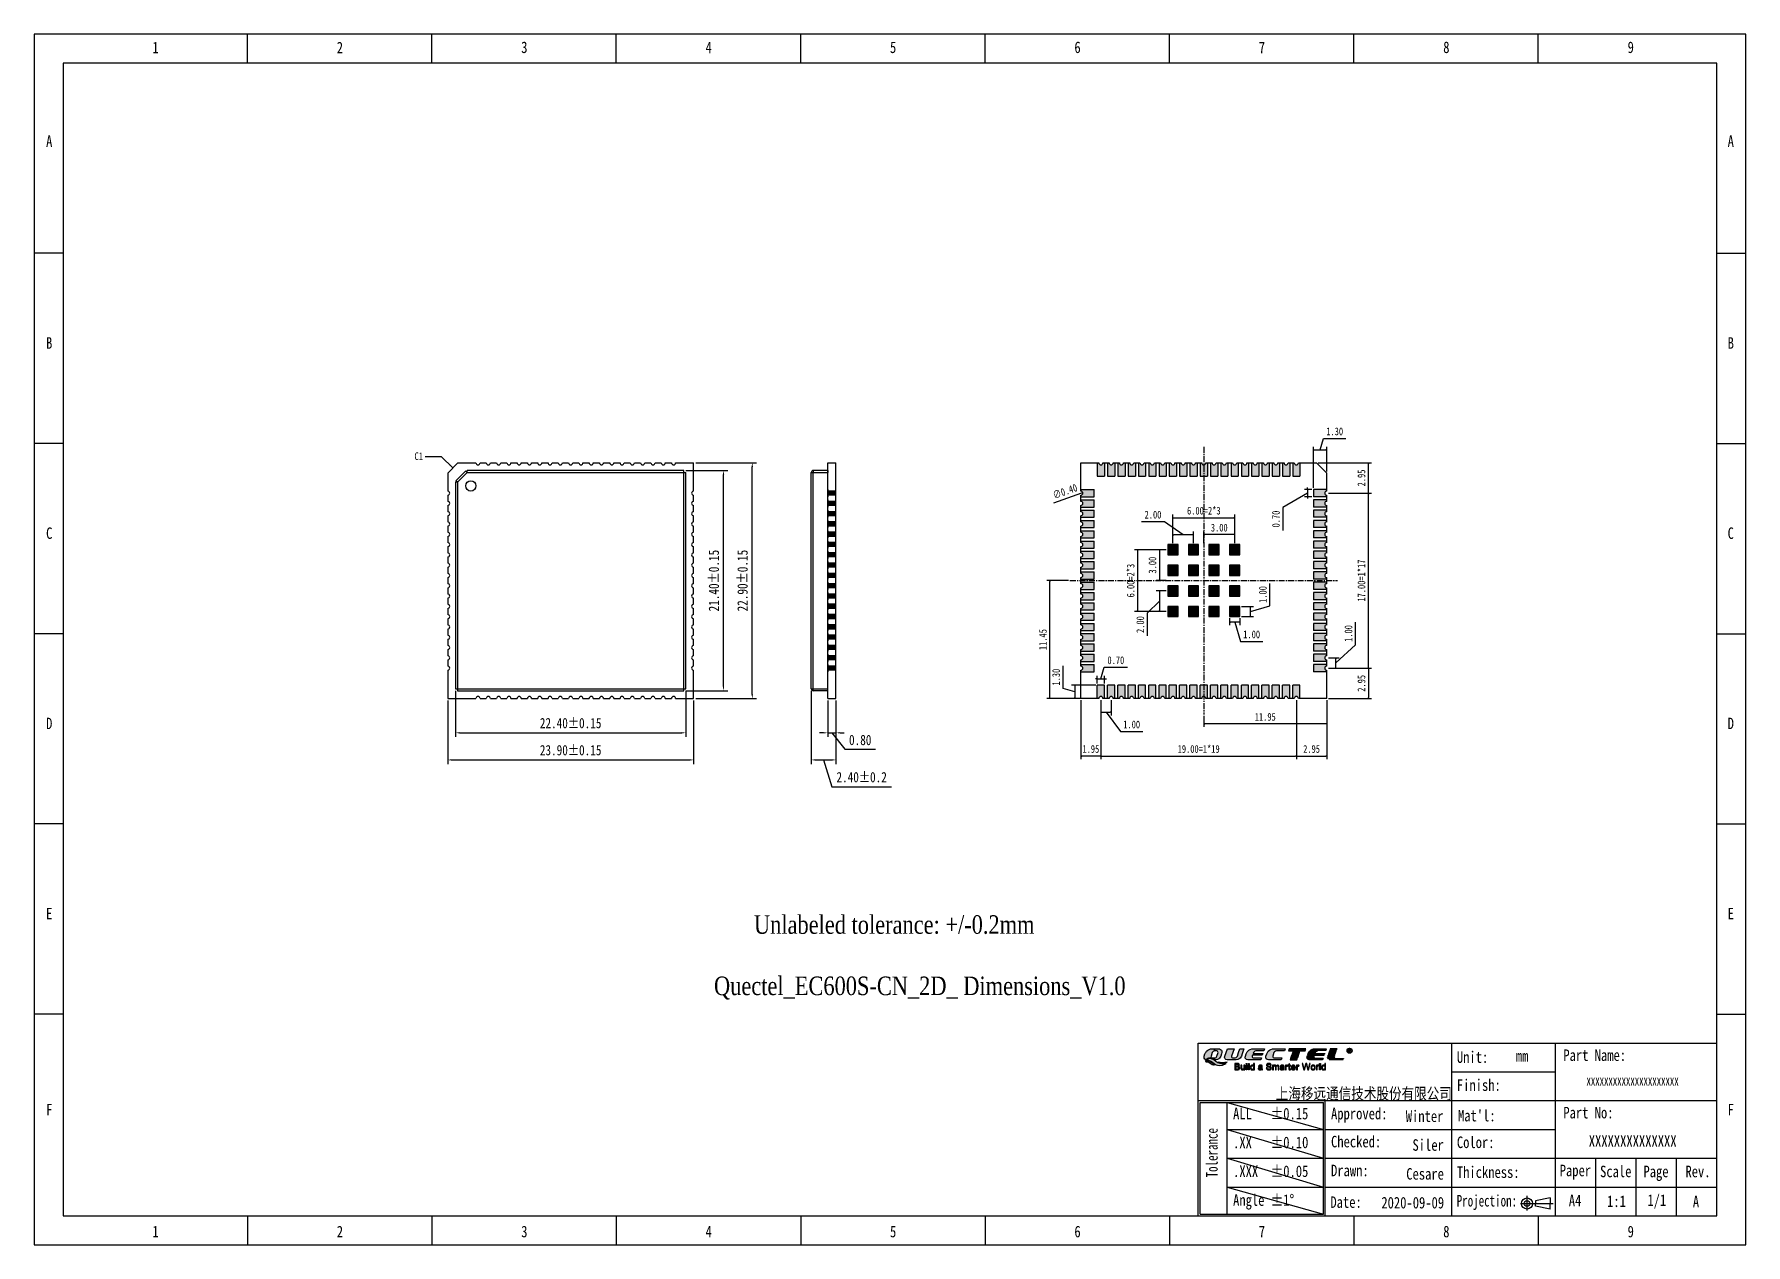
# Model space of a CAD drawing. Header units: millimetres. Extents: x 621 to 788, y 51 to 168.
import ezdxf

# ---------------------------------------------------------------- set-up
doc = ezdxf.new("R2010")
doc.units = ezdxf.units.MM
doc.header["$LTSCALE"] = 30.734
doc.header["$PDMODE"] = 3
doc.header["$PDSIZE"] = 8
doc.linetypes.add('CENTER', pattern=[0.6, 0.375, -0.075, 0.075, -0.075])
doc.layers.get('0').update_dxf_attribs({"linetype": 'CONTINUOUS'})
doc.layers.get('Defpoints').update_dxf_attribs({"linetype": 'CONTINUOUS'})
for name, color, linetype in [('02___PRT_ALL_AXES', 7, 'CONTINUOUS'), ('03 标注', 3, 'CONTINUOUS'), ('04 \\M+2A4E5\\M+2A672', 1, 'CONTINUOUS'), ('05 中心线', 50, 'CENTER'), ('07 图框', 15, 'CONTINUOUS')]:
    doc.layers.add(name, color=color, linetype=linetype)
doc.styles.add('ST1', font='', dxfattribs={"width": 0.8})
doc.styles.get('ST1').set_extended_font_data('SimSun')
doc.dimstyles.new('BOT面标注', dxfattribs={"dimscale": 0.3, "dimtxt": 2.5, "dimasz": 0.3, "dimexe": 1, "dimexo": 0.5, "dimgap": 1, "dimtad": 1, "dimzin": 1, "dimdsep": 46, "dimtxsty": 'ST1', "dimblk": 'DOT', "dimcen": 0.1, "dimclrd": 256, "dimclre": 256, "dimclrt": 256, "dimadec": 0, "dimazin": 0, "dimtp": 0.1, "dimtm": 0.1, "dimtfac": 1, "dimtmove": 1, "dimatfit": 3, "dimfxl": 0, "dimtolj": 1, "dimlwd": -1, "dimlwe": -1, "dimarcsym": 0})
doc.dimstyles.new('ST-1', dxfattribs={"dimscale": 0.4, "dimtxt": 2.5, "dimasz": 1, "dimexe": 1, "dimexo": 0.5, "dimgap": 1, "dimtad": 1, "dimzin": 1, "dimdsep": 46, "dimtxsty": 'ST1', "dimcen": 0.1, "dimclrd": 256, "dimclre": 256, "dimclrt": 256, "dimadec": 0, "dimazin": 0, "dimtp": 0.1, "dimtm": 0.1, "dimtfac": 1, "dimtmove": 1, "dimatfit": 3, "dimfxl": 0, "dimtolj": 1, "dimlwd": -1, "dimlwe": -1, "dimarcsym": 0})

msp = doc.modelspace()

# ---------------------------------------------------------------- texts
at = {"layer": '03 标注', "ltscale": 0.05, "insert": (658.954, 126.979), "char_height": 0.75, "attachment_point": 9, "style": 'ST1'}
msp.add_mtext('C1', dxfattribs=at)
at = {"layer": '04 \\M+2A4E5\\M+2A672', "style": 'ST1'}
for s, insert, char_height, width, attachment_point in [('{\\fTimes New Roman|b0|i0|c0|p18;Unlabeled tolerance: +/-0.2mm}', (691.127, 82.767), 1.8, 29.73587, 1), ('{\\fTimes New Roman|b0|i0|c0|p18;Quectel_EC600S-CN_2D_ Dimensions_V1.0}', (687.242, 76.813), 1.8, 42.5395, 1), ('mm', (765.153, 69.664), 1.12, 2.30997, 1), ('{\\W5.62499; }XXXXXXXXXXXXXXXXXXXXX', (769.024, 67.002), 0.784, 15.68, 1), ('{\\W1.63309; }上海移远通信技术股份有限公司  ', (758.944, 64.758), 1.12, 19.65319, 9), ('ALL   %%P0.15', (737.682, 64.062), 1.12, 8.94159, 1), ('{\\W3.67882; }Winter', (751.662, 63.807), 1.12, 6.72557, 1), ('.XX   %%P0.10', (737.682, 61.262), 1.12, 8.94159, 1), ('{\\W4.53507; }Siler', (751.662, 61.007), 1.12, 6.72557, 1), ('{\\W4.22968; }XXXXXXXXXXXXXX', (769.024, 61.402), 1.12, 15.68, 1), ('.XXX  %%P0.05', (737.682, 58.462), 1.12, 8.94159, 1), ('{\\W3.74132; }Cesare', (751.662, 58.207), 1.12, 6.72557, 1), ('Angle %%P1%%D', (737.682, 55.662), 1.12, 8.94159, 1), ('{\\W0.566324; }2020-09-09', (751.662, 55.407), 1.12, 6.72557, 1), ('{\\W1.41914; }1:1', (772.944, 55.545), 1.12, 3.92, 1), ('{\\W1.41914; }1/1', (776.864, 55.648), 1.12, 3.92, 1), ('{\\W2.06914; }A', (780.784, 55.514), 1.12, 3.92, 1)]:
    msp.add_mtext(s, dxfattribs=dict(at, insert=insert, char_height=char_height, width=width, attachment_point=attachment_point))
at = {"layer": '07 图框', "char_height": 1.12, "style": 'ST1'}
for s, insert, width, attachment_point in [('1', (632.663, 166.513), 2.30997, 7), ('2', (650.583, 166.513), 2.30997, 7), ('3', (668.503, 166.513), 2.30997, 7), ('4', (686.423, 166.513), 2.30997, 7), ('5', (704.343, 166.513), 2.30997, 7), ('6', (722.263, 166.513), 2.30997, 7), ('7', (740.183, 166.513), 2.30997, 7), ('{\\f@SimSun|b0|i0|c134|p2;8}', (758.103, 166.513), 2.30997, 7), ('9', (776.023, 166.513), 2.30997, 7), ('A', (622.335, 157.408), 2.30997, 7), ('A', (786.352, 157.408), 2.30997, 9), ('B', (622.335, 138.928), 2.30997, 1), ('B', (786.352, 138.928), 2.30997, 3), ('C', (622.335, 120.448), 2.30997, 1), ('C', (786.352, 120.448), 2.30997, 3), ('D', (622.335, 101.968), 2.30997, 1), ('D', (786.352, 101.968), 2.30997, 3), ('E', (622.335, 83.488), 2.30997, 1), ('E', (786.352, 83.488), 2.30997, 3), ('Unit:', (759.431, 69.55), 3.08069, 1), ('Part Name:', (769.776, 69.737), 9.23021, 1), ('Finish:', (759.431, 66.829), 3.08069, 1), ('F', (622.335, 64.448), 2.30997, 1), ('Approved:', (747.202, 64.062), 5.3576, 1), ("Mat{\\C256;'}l:", (759.539, 63.865), 3.2863, 1), ('Part No:', (769.776, 64.155), 9.23021, 1), ('F', (786.352, 64.448), 2.30997, 3), ('Checked:', (747.202, 61.341), 5.3576, 1), ('Color:', (759.431, 61.273), 3.2863, 1), ('Drawn:', (747.202, 58.537), 5.80126, 1), ('Thickness:', (759.431, 58.374), 3.2863, 1), ('{\\W0.50039; }Paper', (769.024, 58.537), 3.92, 1), ('{\\W0.528515; }Scale', (772.944, 58.442), 3.92, 1), ('{\\W0.91289; }Page', (776.864, 58.442), 3.92, 1), ('{\\W1.12539; }Rev.', (780.784, 58.442), 3.92, 1), ('Date:', (747.14, 55.465), 3.2863, 1), ('{\\W0.7;\\C256;Projection:}', (759.414, 55.595), 3.2863, 1), ('1', (632.663, 52.604), 2.30997, 1), ('2', (650.583, 52.604), 2.30997, 1), ('3', (668.503, 52.604), 2.30997, 1), ('4', (686.423, 52.604), 2.30997, 1), ('5', (704.343, 52.604), 2.30997, 1), ('6', (722.263, 52.604), 2.30997, 1), ('7', (740.183, 52.604), 2.30997, 1), ('{\\f@SimSun|b0|i0|c134|p2;8}', (758.103, 52.604), 2.30997, 1), ('9', (776.023, 52.604), 2.30997, 1)]:
    msp.add_mtext(s, dxfattribs=dict(at, insert=insert, width=width, attachment_point=attachment_point))
at = {"layer": '07 图框', "insert": (735.066, 57.301), "char_height": 1.12, "width": 6.93896, "attachment_point": 1, "rotation": 90, "style": 'ST1'}
msp.add_mtext('{\\W0.7;Tolerance}', dxfattribs=at)
at = {"layer": '07 图框', "color": 15, "insert": (769.024, 55.621), "char_height": 1.12, "width": 3.92, "attachment_point": 1, "style": 'ST1'}
msp.add_mtext('{\\W1.6816;\\C256; \\W0.8;A4}', dxfattribs=at)

# ---------------------------------------------------------------- blocks, each defined once
blk = doc.blocks.new('1')
at = {"layer": '04 \\M+2A4E5\\M+2A672'}
h = blk.add_hatch(color=256, dxfattribs=at)
h.dxf.hatch_style = 1
edge = h.paths.add_edge_path()
edge.add_spline(control_points=[(14608.51, 1914.64), (14608.51, 1914.64), (14608.02, 1914.65), (14608.02, 1914.65), (14607.89, 1914.66), (14607.85, 1914.77), (14607.92, 1914.97), (14607.92, 1914.97), (14608.13, 1915.57), (14608.13, 1915.57), (14608.22, 1915.71), (14608.34, 1915.8), (14608.51, 1915.85), (14608.51, 1915.85), (14608.51, 1916.23), (14608.51, 1916.23), (14608.51, 1916.23), (14608.15, 1916.23), (14608.15, 1916.23), (14607.75, 1916.23), (14607.41, 1916.08), (14607.15, 1915.79), (14607.04, 1915.66), (14606.95, 1915.52), (14606.87, 1915.34), (14606.87, 1915.34), (14606.74, 1914.97), (14606.74, 1914.97), (14606.71, 1914.84), (14606.7, 1914.73), (14606.72, 1914.63), (14606.75, 1914.49), (14606.86, 1914.39), (14607.05, 1914.34), (14607.05, 1914.34), (14607.06, 1914.35), (14607.06, 1914.35), (14607.06, 1914.35), (14607.09, 1914.38), (14607.09, 1914.38), (14607.09, 1914.38), (14607.12, 1914.4), (14607.12, 1914.4), (14607.12, 1914.4), (14607.15, 1914.42), (14607.15, 1914.42), (14607.15, 1914.42), (14607.17, 1914.44), (14607.17, 1914.44), (14607.17, 1914.44), (14607.2, 1914.45), (14607.2, 1914.45), (14607.2, 1914.45), (14607.23, 1914.47), (14607.23, 1914.47), (14607.23, 1914.47), (14607.26, 1914.49), (14607.26, 1914.49), (14607.26, 1914.49), (14607.29, 1914.5), (14607.29, 1914.5), (14607.29, 1914.5), (14607.32, 1914.52), (14607.32, 1914.52), (14607.32, 1914.52), (14607.36, 1914.53), (14607.36, 1914.53), (14607.36, 1914.53), (14607.39, 1914.54), (14607.39, 1914.54), (14607.39, 1914.54), (14607.42, 1914.55), (14607.42, 1914.55), (14607.42, 1914.55), (14607.45, 1914.56), (14607.45, 1914.56), (14607.45, 1914.56), (14607.48, 1914.57), (14607.48, 1914.57), (14607.48, 1914.57), (14607.51, 1914.58), (14607.51, 1914.58), (14607.51, 1914.58), (14607.55, 1914.59), (14607.55, 1914.59), (14607.55, 1914.59), (14607.58, 1914.59), (14607.58, 1914.59), (14607.58, 1914.59), (14607.61, 1914.6), (14607.61, 1914.6), (14607.61, 1914.6), (14607.64, 1914.6), (14607.64, 1914.6), (14607.64, 1914.6), (14607.67, 1914.61), (14607.67, 1914.61), (14607.67, 1914.61), (14607.71, 1914.61), (14607.71, 1914.61), (14607.71, 1914.61), (14607.74, 1914.61), (14607.74, 1914.61), (14607.74, 1914.61), (14607.77, 1914.61), (14607.77, 1914.61), (14607.77, 1914.61), (14607.81, 1914.62), (14607.81, 1914.62), (14607.81, 1914.62), (14607.82, 1914.62), (14607.82, 1914.62), (14607.82, 1914.62), (14607.83, 1914.61), (14607.83, 1914.61), (14607.83, 1914.61), (14607.85, 1914.61), (14607.85, 1914.61), (14607.85, 1914.61), (14607.86, 1914.61), (14607.86, 1914.61), (14607.86, 1914.61), (14607.88, 1914.61), (14607.88, 1914.61), (14607.88, 1914.61), (14607.89, 1914.61), (14607.89, 1914.61), (14607.89, 1914.61), (14607.91, 1914.61), (14607.91, 1914.61), (14607.91, 1914.61), (14607.92, 1914.61), (14607.92, 1914.61), (14607.92, 1914.61), (14607.94, 1914.6), (14607.94, 1914.6), (14607.94, 1914.6), (14607.95, 1914.6), (14607.95, 1914.6), (14607.95, 1914.6), (14607.96, 1914.6), (14607.96, 1914.6), (14607.96, 1914.6), (14607.98, 1914.59), (14607.98, 1914.59), (14607.98, 1914.59), (14607.99, 1914.59), (14607.99, 1914.59), (14607.99, 1914.59), (14608.01, 1914.58), (14608.01, 1914.58), (14608.01, 1914.58), (14608.02, 1914.58), (14608.02, 1914.58), (14608.02, 1914.58), (14608.03, 1914.57), (14608.03, 1914.57), (14608.03, 1914.57), (14608.09, 1914.55), (14608.09, 1914.55), (14608.09, 1914.55), (14608.15, 1914.52), (14608.15, 1914.52), (14608.15, 1914.52), (14608.2, 1914.5), (14608.2, 1914.5), (14608.2, 1914.5), (14608.25, 1914.47), (14608.25, 1914.47), (14608.25, 1914.47), (14608.3, 1914.44), (14608.3, 1914.44), (14608.3, 1914.44), (14608.35, 1914.41), (14608.35, 1914.41), (14608.35, 1914.41), (14608.4, 1914.38), (14608.4, 1914.38), (14608.4, 1914.38), (14608.45, 1914.35), (14608.45, 1914.35), (14608.45, 1914.35), (14608.5, 1914.32), (14608.5, 1914.32), (14608.5, 1914.32), (14608.51, 1914.31), (14608.51, 1914.31), (14608.51, 1914.31), (14608.51, 1914.64), (14608.51, 1914.64)], knot_values=[0, 0, 0, 0, 1, 1, 1, 2, 2, 2, 3, 3, 3, 4, 4, 4, 5, 5, 5, 6, 6, 6, 7, 7, 7, 8, 8, 8, 9, 9, 9, 10, 10, 10, 11, 11, 11, 12, 12, 12, 13, 13, 13, 14, 14, 14, 15, 15, 15, 16, 16, 16, 17, 17, 17, 18, 18, 18, 19, 19, 19, 20, 20, 20, 21, 21, 21, 22, 22, 22, 23, 23, 23, 24, 24, 24, 25, 25, 25, 26, 26, 26, 27, 27, 27, 28, 28, 28, 29, 29, 29, 30, 30, 30, 31, 31, 31, 32, 32, 32, 33, 33, 33, 34, 34, 34, 35, 35, 35, 36, 36, 36, 37, 37, 37, 38, 38, 38, 39, 39, 39, 40, 40, 40, 41, 41, 41, 42, 42, 42, 43, 43, 43, 44, 44, 44, 45, 45, 45, 46, 46, 46, 47, 47, 47, 48, 48, 48, 49, 49, 49, 50, 50, 50, 51, 51, 51, 52, 52, 52, 53, 53, 53, 54, 54, 54, 55, 55, 55, 56, 56, 56, 57, 57, 57, 58, 58, 58, 59, 59, 59, 60, 60, 60, 61, 61, 61, 62, 62, 62, 63, 63, 63, 63], degree=3, periodic=0)
edge = h.paths.add_edge_path()
edge.add_spline(control_points=[(14612.51, 1914.96), (14612.43, 1914.76), (14612.22, 1914.66), (14611.88, 1914.64), (14611.55, 1914.66), (14611.42, 1914.77), (14611.49, 1914.97), (14611.49, 1914.97), (14611.7, 1915.57), (14611.7, 1915.57), (14611.7, 1915.57), (14611.93, 1916.23), (14611.93, 1916.23), (14611.93, 1916.23), (14610.76, 1916.23), (14610.76, 1916.23), (14610.76, 1916.23), (14610.32, 1914.97), (14610.32, 1914.97), (14610.28, 1914.84), (14610.27, 1914.73), (14610.3, 1914.63), (14610.35, 1914.4), (14610.59, 1914.29), (14611.04, 1914.29), (14611.04, 1914.29), (14611.57, 1914.29), (14611.57, 1914.29), (14611.57, 1914.29), (14612, 1914.29), (14612, 1914.29), (14612.45, 1914.29), (14612.78, 1914.4), (14612.99, 1914.63), (14613.08, 1914.73), (14613.15, 1914.84), (14613.21, 1914.97), (14613.21, 1914.97), (14613.34, 1915.34), (14613.34, 1915.34), (14613.34, 1915.34), (14613.64, 1916.23), (14613.64, 1916.23), (14613.64, 1916.23), (14612.95, 1916.23), (14612.95, 1916.23), (14612.95, 1916.23), (14612.72, 1915.57), (14612.72, 1915.57), (14612.72, 1915.57), (14612.51, 1914.96), (14612.51, 1914.96)], knot_values=[0, 0, 0, 0, 1, 1, 1, 2, 2, 2, 3, 3, 3, 4, 4, 4, 5, 5, 5, 6, 6, 6, 7, 7, 7, 8, 8, 8, 9, 9, 9, 10, 10, 10, 11, 11, 11, 12, 12, 12, 13, 13, 13, 14, 14, 14, 15, 15, 15, 16, 16, 16, 17, 17, 17, 17], degree=3, periodic=0)
edge = h.paths.add_edge_path()
edge.add_spline(control_points=[(14608.93, 1914.96), (14608.86, 1914.76), (14608.76, 1914.66), (14608.62, 1914.64), (14608.62, 1914.64), (14608.51, 1914.64), (14608.51, 1914.64), (14608.51, 1914.64), (14608.51, 1914.31), (14608.51, 1914.31), (14608.51, 1914.31), (14608.53, 1914.29), (14608.53, 1914.29), (14608.93, 1914.31), (14609.22, 1914.42), (14609.42, 1914.63), (14609.5, 1914.73), (14609.58, 1914.84), (14609.63, 1914.97), (14609.63, 1914.97), (14609.76, 1915.34), (14609.76, 1915.34), (14609.81, 1915.52), (14609.82, 1915.66), (14609.8, 1915.79), (14609.74, 1916.08), (14609.51, 1916.23), (14609.1, 1916.23), (14609.1, 1916.23), (14608.66, 1916.23), (14608.66, 1916.23), (14608.66, 1916.23), (14608.51, 1916.23), (14608.51, 1916.23), (14608.51, 1916.23), (14608.51, 1915.85), (14608.51, 1915.85), (14608.59, 1915.87), (14608.68, 1915.88), (14608.77, 1915.88), (14609.03, 1915.88), (14609.16, 1915.78), (14609.15, 1915.57), (14609.15, 1915.57), (14608.93, 1914.96), (14608.93, 1914.96)], knot_values=[0, 0, 0, 0, 1, 1, 1, 2, 2, 2, 3, 3, 3, 4, 4, 4, 5, 5, 5, 6, 6, 6, 7, 7, 7, 8, 8, 8, 9, 9, 9, 10, 10, 10, 11, 11, 11, 12, 12, 12, 13, 13, 13, 14, 14, 14, 15, 15, 15, 15], degree=3, periodic=0)
edge = h.paths.add_edge_path()
edge.add_spline(control_points=[(14610.7, 1913.92), (14610.07, 1913.54), (14609.7, 1913.69), (14609.14, 1913.89), (14609.64, 1913.81), (14610.17, 1913.77), (14610.7, 1913.92)], knot_values=[0, 0, 0, 0, 1, 1, 1, 2, 2, 2, 2], degree=3, periodic=0)
edge = h.paths.add_edge_path(flags=17)
edge.add_spline(control_points=[(14608.54, 1913.43), (14607.96, 1913.32), (14607.66, 1914.17), (14607.02, 1913.96), (14607.58, 1914.36), (14608, 1913.79), (14608.54, 1913.43)], knot_values=[0, 0, 0, 0, 1, 1, 1, 2, 2, 2, 2], degree=3, periodic=0)
edge = h.paths.add_edge_path()
edge.add_spline(control_points=[(14608.01, 1914.5), (14608.59, 1914.27), (14608.93, 1913.78), (14609.5, 1913.66), (14609.86, 1913.59), (14610.16, 1913.59), (14610.54, 1913.67), (14609.61, 1913.16), (14609.09, 1913.32), (14608.8, 1913.47), (14608.38, 1913.7), (14608.02, 1914.14), (14607.51, 1914.23), (14607.34, 1914.25), (14607.19, 1914.24), (14606.92, 1914.09), (14607.15, 1914.41), (14607.48, 1914.54), (14607.81, 1914.54), (14607.88, 1914.54), (14607.94, 1914.53), (14608.01, 1914.5)], knot_values=[0, 0, 0, 0, 1, 1, 1, 2, 2, 2, 3, 3, 3, 4, 4, 4, 5, 5, 5, 6, 6, 6, 7, 7, 7, 7], degree=3, periodic=0)
edge = h.paths.add_edge_path()
edge.add_spline(control_points=[(14615.11, 1915.1), (14615.11, 1915.1), (14616.82, 1915.1), (14616.82, 1915.1), (14616.82, 1915.1), (14616.93, 1915.42), (14616.93, 1915.42), (14616.93, 1915.42), (14615.22, 1915.42), (14615.22, 1915.42), (14615.22, 1915.42), (14615.27, 1915.57), (14615.27, 1915.57), (14615.4, 1915.78), (14615.61, 1915.88), (14615.92, 1915.88), (14615.92, 1915.88), (14616.31, 1915.88), (14616.31, 1915.88), (14616.31, 1915.88), (14617.09, 1915.88), (14617.09, 1915.88), (14617.09, 1915.88), (14617.22, 1916.23), (14617.22, 1916.23), (14617.22, 1916.23), (14616.25, 1916.23), (14616.25, 1916.23), (14616.25, 1916.23), (14615.81, 1916.23), (14615.81, 1916.23), (14615.81, 1916.23), (14615.3, 1916.23), (14615.3, 1916.23), (14614.89, 1916.23), (14614.56, 1916.08), (14614.29, 1915.79), (14614.19, 1915.66), (14614.09, 1915.52), (14614.02, 1915.34), (14614.02, 1915.34), (14613.89, 1914.97), (14613.89, 1914.97), (14613.85, 1914.84), (14613.85, 1914.73), (14613.87, 1914.63), (14613.92, 1914.4), (14614.17, 1914.29), (14614.61, 1914.29), (14614.61, 1914.29), (14615.15, 1914.29), (14615.15, 1914.29), (14615.15, 1914.29), (14615.57, 1914.29), (14615.57, 1914.29), (14615.57, 1914.29), (14616.54, 1914.29), (14616.54, 1914.29), (14616.54, 1914.29), (14616.66, 1914.64), (14616.66, 1914.64), (14616.66, 1914.64), (14615.95, 1914.64), (14615.95, 1914.64), (14615.95, 1914.64), (14615.45, 1914.64), (14615.45, 1914.64), (14615.13, 1914.66), (14615, 1914.77), (14615.07, 1914.97), (14615.07, 1914.97), (14615.11, 1915.1), (14615.11, 1915.1)], knot_values=[0, 0, 0, 0, 1, 1, 1, 2, 2, 2, 3, 3, 3, 4, 4, 4, 5, 5, 5, 6, 6, 6, 7, 7, 7, 8, 8, 8, 9, 9, 9, 10, 10, 10, 11, 11, 11, 12, 12, 12, 13, 13, 13, 14, 14, 14, 15, 15, 15, 16, 16, 16, 17, 17, 17, 18, 18, 18, 19, 19, 19, 20, 20, 20, 21, 21, 21, 22, 22, 22, 23, 23, 23, 24, 24, 24, 24], degree=3, periodic=0)
edge = h.paths.add_edge_path()
edge.add_spline(control_points=[(14620.23, 1914.64), (14620.23, 1914.64), (14619.52, 1914.64), (14619.52, 1914.64), (14619.52, 1914.64), (14619.02, 1914.64), (14619.02, 1914.64), (14618.7, 1914.66), (14618.57, 1914.77), (14618.64, 1914.97), (14618.64, 1914.97), (14618.85, 1915.57), (14618.85, 1915.57), (14618.97, 1915.78), (14619.18, 1915.88), (14619.49, 1915.88), (14619.49, 1915.88), (14619.88, 1915.88), (14619.88, 1915.88), (14619.88, 1915.88), (14620.66, 1915.88), (14620.66, 1915.88), (14620.66, 1915.88), (14620.79, 1916.23), (14620.79, 1916.23), (14620.79, 1916.23), (14619.82, 1916.23), (14619.82, 1916.23), (14619.82, 1916.23), (14618.87, 1916.23), (14618.87, 1916.23), (14618.46, 1916.23), (14618.13, 1916.08), (14617.86, 1915.79), (14617.75, 1915.66), (14617.66, 1915.52), (14617.59, 1915.34), (14617.59, 1915.34), (14617.46, 1914.97), (14617.46, 1914.97), (14617.42, 1914.84), (14617.42, 1914.73), (14617.44, 1914.63), (14617.49, 1914.4), (14617.74, 1914.29), (14618.18, 1914.29), (14618.18, 1914.29), (14618.72, 1914.29), (14618.72, 1914.29), (14618.72, 1914.29), (14619.14, 1914.29), (14619.14, 1914.29), (14619.14, 1914.29), (14620.11, 1914.29), (14620.11, 1914.29), (14620.11, 1914.29), (14620.23, 1914.64), (14620.23, 1914.64)], knot_values=[0, 0, 0, 0, 1, 1, 1, 2, 2, 2, 3, 3, 3, 4, 4, 4, 5, 5, 5, 6, 6, 6, 7, 7, 7, 8, 8, 8, 9, 9, 9, 10, 10, 10, 11, 11, 11, 12, 12, 12, 13, 13, 13, 14, 14, 14, 15, 15, 15, 16, 16, 16, 17, 17, 17, 18, 18, 18, 19, 19, 19, 19], degree=3, periodic=0)
edge = h.paths.add_edge_path()
edge.add_spline(control_points=[(14628.44, 1914.35), (14628.56, 1914.31), (14628.71, 1914.29), (14628.9, 1914.29), (14628.9, 1914.29), (14629.43, 1914.29), (14629.43, 1914.29), (14629.43, 1914.29), (14629.86, 1914.29), (14629.86, 1914.29), (14629.86, 1914.29), (14630.82, 1914.29), (14630.82, 1914.29), (14630.82, 1914.29), (14630.84, 1914.35), (14630.84, 1914.35), (14630.84, 1914.35), (14628.44, 1914.35), (14628.44, 1914.35)], knot_values=[0, 0, 0, 0, 1, 1, 1, 2, 2, 2, 3, 3, 3, 4, 4, 4, 5, 5, 5, 6, 6, 6, 6], degree=3, periodic=0)
edge = h.paths.add_edge_path()
edge.add_spline(control_points=[(14628.18, 1914.56), (14628.19, 1914.54), (14628.2, 1914.52), (14628.21, 1914.51), (14628.21, 1914.51), (14630.9, 1914.51), (14630.9, 1914.51), (14630.9, 1914.51), (14630.92, 1914.56), (14630.92, 1914.56), (14630.92, 1914.56), (14628.18, 1914.56), (14628.18, 1914.56)], knot_values=[0, 0, 0, 0, 1, 1, 1, 2, 2, 2, 3, 3, 3, 4, 4, 4, 4], degree=3, periodic=0)
h.paths.add_polyline_path([(14629.77, 1916.18), (14629.79, 1916.23), (14628.61, 1916.23), (14628.6, 1916.18)])
h.paths.add_polyline_path([(14629.7, 1915.97), (14629.72, 1916.02), (14628.54, 1916.02), (14628.52, 1915.97)])
h.paths.add_polyline_path([(14629.63, 1915.76), (14629.64, 1915.81), (14628.47, 1915.81), (14628.45, 1915.76)])
h.paths.add_polyline_path([(14629.55, 1915.55), (14629.56, 1915.57), (14629.57, 1915.6), (14628.39, 1915.6), (14628.38, 1915.55)])
h.paths.add_polyline_path([(14629.48, 1915.34), (14629.5, 1915.39), (14628.32, 1915.39), (14628.3, 1915.34), (14628.3, 1915.34)])
h.paths.add_polyline_path([(14629.41, 1915.13), (14629.42, 1915.19), (14628.25, 1915.19), (14628.23, 1915.13)])
edge = h.paths.add_edge_path()
edge.add_spline(control_points=[(14629.34, 1914.93), (14629.34, 1914.94), (14629.35, 1914.96), (14629.35, 1914.97), (14629.35, 1914.97), (14629.35, 1914.98), (14629.35, 1914.98), (14629.35, 1914.98), (14628.18, 1914.98), (14628.18, 1914.98), (14628.18, 1914.98), (14628.17, 1914.97), (14628.17, 1914.97), (14628.17, 1914.96), (14628.17, 1914.94), (14628.16, 1914.93), (14628.16, 1914.93), (14629.34, 1914.93), (14629.34, 1914.93)], knot_values=[0, 0, 0, 0, 1, 1, 1, 2, 2, 2, 3, 3, 3, 4, 4, 4, 5, 5, 5, 6, 6, 6, 6], degree=3, periodic=0)
edge = h.paths.add_edge_path()
edge.add_spline(control_points=[(14629.42, 1914.72), (14629.4, 1914.73), (14629.38, 1914.75), (14629.37, 1914.77), (14629.37, 1914.77), (14628.14, 1914.77), (14628.14, 1914.77), (14628.14, 1914.75), (14628.14, 1914.73), (14628.14, 1914.72), (14628.14, 1914.72), (14629.42, 1914.72), (14629.42, 1914.72)], knot_values=[0, 0, 0, 0, 1, 1, 1, 2, 2, 2, 3, 3, 3, 4, 4, 4, 4], degree=3, periodic=0)
edge = h.paths.add_edge_path()
edge.add_spline(control_points=[(14624.71, 1914.43), (14624.83, 1914.34), (14625.04, 1914.29), (14625.33, 1914.29), (14625.33, 1914.29), (14625.86, 1914.29), (14625.86, 1914.29), (14625.86, 1914.29), (14626.29, 1914.29), (14626.29, 1914.29), (14626.29, 1914.29), (14627.26, 1914.29), (14627.26, 1914.29), (14627.26, 1914.29), (14627.3, 1914.43), (14627.3, 1914.43), (14627.3, 1914.43), (14624.71, 1914.43), (14624.71, 1914.43)], knot_values=[0, 0, 0, 0, 1, 1, 1, 2, 2, 2, 3, 3, 3, 4, 4, 4, 5, 5, 5, 6, 6, 6, 6], degree=3, periodic=0)
edge = h.paths.add_edge_path()
edge.add_spline(control_points=[(14624.58, 1914.63), (14624.58, 1914.63), (14624.58, 1914.63), (14624.58, 1914.63), (14624.6, 1914.59), (14624.61, 1914.55), (14624.64, 1914.51), (14624.64, 1914.51), (14627.33, 1914.51), (14627.33, 1914.51), (14627.33, 1914.51), (14627.37, 1914.63), (14627.37, 1914.63), (14627.37, 1914.63), (14624.58, 1914.63), (14624.58, 1914.63)], knot_values=[0, 0, 0, 0, 1, 1, 1, 2, 2, 2, 3, 3, 3, 4, 4, 4, 5, 5, 5, 5], degree=3, periodic=0)
edge = h.paths.add_edge_path()
edge.add_spline(control_points=[(14624.58, 1914.83), (14624.57, 1914.79), (14624.57, 1914.75), (14624.57, 1914.71), (14624.57, 1914.71), (14625.87, 1914.71), (14625.87, 1914.71), (14625.81, 1914.74), (14625.78, 1914.78), (14625.77, 1914.83), (14625.77, 1914.83), (14624.58, 1914.83), (14624.58, 1914.83)], knot_values=[0, 0, 0, 0, 1, 1, 1, 2, 2, 2, 3, 3, 3, 4, 4, 4, 4], degree=3, periodic=0)
edge = h.paths.add_edge_path()
edge.add_spline(control_points=[(14624.63, 1915.03), (14624.63, 1915.03), (14624.6, 1914.97), (14624.6, 1914.97), (14624.6, 1914.95), (14624.59, 1914.93), (14624.59, 1914.91), (14624.59, 1914.91), (14625.77, 1914.91), (14625.77, 1914.91), (14625.77, 1914.93), (14625.77, 1914.95), (14625.78, 1914.97), (14625.78, 1914.97), (14625.8, 1915.03), (14625.8, 1915.03), (14625.8, 1915.03), (14624.63, 1915.03), (14624.63, 1915.03)], knot_values=[0, 0, 0, 0, 1, 1, 1, 2, 2, 2, 3, 3, 3, 4, 4, 4, 5, 5, 5, 6, 6, 6, 6], degree=3, periodic=0)
edge = h.paths.add_edge_path()
edge.add_spline(control_points=[(14627.89, 1916.11), (14627.89, 1916.11), (14627.93, 1916.23), (14627.93, 1916.23), (14627.93, 1916.23), (14626.97, 1916.23), (14626.97, 1916.23), (14626.97, 1916.23), (14626.53, 1916.23), (14626.53, 1916.23), (14626.53, 1916.23), (14626.01, 1916.23), (14626.01, 1916.23), (14625.8, 1916.23), (14625.61, 1916.19), (14625.43, 1916.11), (14625.43, 1916.11), (14627.89, 1916.11), (14627.89, 1916.11)], knot_values=[0, 0, 0, 0, 1, 1, 1, 2, 2, 2, 3, 3, 3, 4, 4, 4, 5, 5, 5, 6, 6, 6, 6], degree=3, periodic=0)
edge = h.paths.add_edge_path()
edge.add_spline(control_points=[(14627.82, 1915.91), (14627.82, 1915.91), (14627.86, 1916.03), (14627.86, 1916.03), (14627.86, 1916.03), (14625.29, 1916.03), (14625.29, 1916.03), (14625.24, 1915.99), (14625.18, 1915.95), (14625.13, 1915.91), (14625.13, 1915.91), (14627.82, 1915.91), (14627.82, 1915.91)], knot_values=[0, 0, 0, 0, 1, 1, 1, 2, 2, 2, 3, 3, 3, 4, 4, 4, 4], degree=3, periodic=0)
edge = h.paths.add_edge_path()
edge.add_spline(control_points=[(14626.1, 1915.71), (14626.17, 1915.76), (14626.24, 1915.8), (14626.32, 1915.83), (14626.32, 1915.83), (14625.05, 1915.83), (14625.05, 1915.83), (14625.04, 1915.82), (14625.02, 1915.8), (14625.01, 1915.79), (14624.99, 1915.76), (14624.97, 1915.74), (14624.94, 1915.71), (14624.94, 1915.71), (14626.1, 1915.71), (14626.1, 1915.71)], knot_values=[0, 0, 0, 0, 1, 1, 1, 2, 2, 2, 3, 3, 3, 4, 4, 4, 5, 5, 5, 5], degree=3, periodic=0)
edge = h.paths.add_edge_path()
edge.add_spline(control_points=[(14625.97, 1915.51), (14625.97, 1915.51), (14625.99, 1915.57), (14625.99, 1915.57), (14626, 1915.59), (14626.02, 1915.61), (14626.03, 1915.63), (14626.03, 1915.63), (14624.89, 1915.63), (14624.89, 1915.63), (14624.86, 1915.59), (14624.84, 1915.55), (14624.81, 1915.51), (14624.81, 1915.51), (14625.97, 1915.51), (14625.97, 1915.51)], knot_values=[0, 0, 0, 0, 1, 1, 1, 2, 2, 2, 3, 3, 3, 4, 4, 4, 5, 5, 5, 5], degree=3, periodic=0)
edge = h.paths.add_edge_path()
edge.add_spline(control_points=[(14627.61, 1915.31), (14627.61, 1915.31), (14627.65, 1915.42), (14627.65, 1915.42), (14627.65, 1915.42), (14625.94, 1915.42), (14625.94, 1915.42), (14625.94, 1915.42), (14625.94, 1915.43), (14625.94, 1915.43), (14625.94, 1915.43), (14624.77, 1915.43), (14624.77, 1915.43), (14624.76, 1915.4), (14624.75, 1915.37), (14624.73, 1915.34), (14624.73, 1915.34), (14624.72, 1915.31), (14624.72, 1915.31), (14624.72, 1915.31), (14627.61, 1915.31), (14627.61, 1915.31)], knot_values=[0, 0, 0, 0, 1, 1, 1, 2, 2, 2, 3, 3, 3, 4, 4, 4, 5, 5, 5, 6, 6, 6, 7, 7, 7, 7], degree=3, periodic=0)
h.paths.add_polyline_path([(14627.54, 1915.11), (14627.58, 1915.23), (14624.7, 1915.23), (14624.65, 1915.11)])
h.paths.add_polyline_path([(14624.31, 1916.08), (14624.36, 1916.23), (14623.4, 1916.23), (14621.47, 1916.23), (14621.42, 1916.08)])
h.paths.add_polyline_path([(14624.24, 1915.89), (14624.3, 1916.06), (14621.41, 1916.06), (14621.35, 1915.89)])
h.paths.add_polyline_path([(14623.3, 1915.69), (14623.36, 1915.86), (14622.18, 1915.86), (14622.12, 1915.69)])
h.paths.add_polyline_path([(14623.23, 1915.49), (14623.29, 1915.67), (14622.11, 1915.67), (14622.05, 1915.49)])
h.paths.add_polyline_path([(14623.16, 1915.3), (14623.22, 1915.47), (14622.04, 1915.47), (14621.99, 1915.3)])
h.paths.add_polyline_path([(14623.09, 1915.1), (14623.15, 1915.27), (14621.98, 1915.27), (14621.92, 1915.1)])
h.paths.add_polyline_path([(14623.02, 1914.91), (14623.09, 1915.08), (14621.91, 1915.08), (14621.85, 1914.91)])
h.paths.add_polyline_path([(14622.96, 1914.71), (14623.02, 1914.88), (14621.84, 1914.88), (14621.78, 1914.71)])
h.paths.add_polyline_path([(14622.89, 1914.52), (14622.95, 1914.69), (14621.77, 1914.69), (14621.71, 1914.52)])
h.paths.add_polyline_path([(14622.81, 1914.29), (14622.88, 1914.49), (14621.7, 1914.49), (14621.63, 1914.29)])
h = blk.add_hatch(color=256, dxfattribs=at)
h.dxf.hatch_style = 1
edge = h.paths.add_edge_path(flags=16)
edge.add_spline(control_points=[(14631.97, 1915.5), (14631.76, 1915.5), (14631.59, 1915.68), (14631.59, 1915.89), (14631.59, 1916.1), (14631.76, 1916.27), (14631.97, 1916.27), (14632.18, 1916.27), (14632.36, 1916.1), (14632.36, 1915.89), (14632.36, 1915.68), (14632.18, 1915.5), (14631.97, 1915.5)], knot_values=[0, 0, 0, 0, 1, 1, 1, 2, 2, 2, 3, 3, 3, 4, 4, 4, 4], degree=3, periodic=0)
edge = h.paths.add_edge_path()
edge.add_spline(control_points=[(14631.97, 1916.32), (14631.74, 1916.32), (14631.54, 1916.13), (14631.54, 1915.89), (14631.54, 1915.65), (14631.74, 1915.46), (14631.97, 1915.46), (14632.21, 1915.46), (14632.4, 1915.65), (14632.4, 1915.89), (14632.4, 1916.13), (14632.21, 1916.32), (14631.97, 1916.32)], knot_values=[0, 0, 0, 0, 1, 1, 1, 2, 2, 2, 3, 3, 3, 4, 4, 4, 4], degree=3, periodic=0)
h = blk.add_hatch(color=256, dxfattribs=at)
h.dxf.hatch_style = 1
edge = h.paths.add_edge_path(flags=16)
edge.add_spline(control_points=[(14631.9, 1916.07), (14631.9, 1916.07), (14631.9, 1915.91), (14631.9, 1915.91), (14631.9, 1915.91), (14631.98, 1915.91), (14631.98, 1915.91), (14632.01, 1915.91), (14632.04, 1915.91), (14632.05, 1915.92), (14632.07, 1915.93), (14632.08, 1915.94), (14632.09, 1915.95), (14632.1, 1915.96), (14632.1, 1915.98), (14632.1, 1915.99), (14632.1, 1916.01), (14632.1, 1916.02), (14632.09, 1916.04), (14632.08, 1916.05), (14632.07, 1916.06), (14632.05, 1916.06), (14632.04, 1916.07), (14632.02, 1916.07), (14631.98, 1916.07), (14631.98, 1916.07), (14631.9, 1916.07), (14631.9, 1916.07)], knot_values=[0, 0, 0, 0, 1, 1, 1, 2, 2, 2, 3, 3, 3, 4, 4, 4, 5, 5, 5, 6, 6, 6, 7, 7, 7, 8, 8, 8, 9, 9, 9, 9], degree=3, periodic=0)
edge = h.paths.add_edge_path()
edge.add_spline(control_points=[(14631.85, 1916.12), (14631.85, 1916.12), (14631.95, 1916.12), (14631.95, 1916.12), (14632, 1916.12), (14632.04, 1916.12), (14632.05, 1916.11), (14632.08, 1916.11), (14632.11, 1916.09), (14632.12, 1916.07), (14632.14, 1916.05), (14632.15, 1916.02), (14632.15, 1915.99), (14632.15, 1915.97), (14632.14, 1915.94), (14632.13, 1915.92), (14632.12, 1915.9), (14632.1, 1915.89), (14632.08, 1915.88), (14632.06, 1915.87), (14632.03, 1915.87), (14631.99, 1915.87), (14631.99, 1915.87), (14632.16, 1915.65), (14632.16, 1915.65), (14632.16, 1915.65), (14632.1, 1915.65), (14632.1, 1915.65), (14632.1, 1915.65), (14631.93, 1915.87), (14631.93, 1915.87), (14631.93, 1915.87), (14631.9, 1915.87), (14631.9, 1915.87), (14631.9, 1915.87), (14631.9, 1915.65), (14631.9, 1915.65), (14631.9, 1915.65), (14631.85, 1915.65), (14631.85, 1915.65), (14631.85, 1915.65), (14631.85, 1916.12), (14631.85, 1916.12)], knot_values=[0, 0, 0, 0, 1, 1, 1, 2, 2, 2, 3, 3, 3, 4, 4, 4, 5, 5, 5, 6, 6, 6, 7, 7, 7, 8, 8, 8, 9, 9, 9, 10, 10, 10, 11, 11, 11, 12, 12, 12, 13, 13, 13, 14, 14, 14, 14], degree=3, periodic=0)
h = blk.add_hatch(color=256, dxfattribs=at)
h.dxf.hatch_style = 1
edge = h.paths.add_edge_path(flags=16)
edge.add_spline(control_points=[(14612.21, 1912.7), (14612.21, 1912.7), (14612.48, 1912.7), (14612.48, 1912.7), (14612.53, 1912.7), (14612.56, 1912.7), (14612.58, 1912.71), (14612.62, 1912.71), (14612.64, 1912.72), (14612.67, 1912.74), (14612.69, 1912.75), (14612.71, 1912.77), (14612.72, 1912.8), (14612.74, 1912.82), (14612.75, 1912.86), (14612.75, 1912.89), (14612.75, 1912.93), (14612.74, 1912.97), (14612.71, 1913), (14612.69, 1913.03), (14612.66, 1913.05), (14612.62, 1913.06), (14612.59, 1913.08), (14612.53, 1913.08), (14612.46, 1913.08), (14612.46, 1913.08), (14612.21, 1913.08), (14612.21, 1913.08), (14612.21, 1913.08), (14612.21, 1912.7), (14612.21, 1912.7)], knot_values=[0, 0, 0, 0, 1, 1, 1, 2, 2, 2, 3, 3, 3, 4, 4, 4, 5, 5, 5, 6, 6, 6, 7, 7, 7, 8, 8, 8, 9, 9, 9, 10, 10, 10, 10], degree=3, periodic=0)
edge = h.paths.add_edge_path(flags=16)
edge.add_spline(control_points=[(14612.21, 1913.21), (14612.21, 1913.21), (14612.45, 1913.21), (14612.45, 1913.21), (14612.51, 1913.21), (14612.56, 1913.22), (14612.59, 1913.23), (14612.62, 1913.24), (14612.65, 1913.26), (14612.67, 1913.28), (14612.69, 1913.31), (14612.7, 1913.34), (14612.7, 1913.38), (14612.7, 1913.42), (14612.69, 1913.45), (14612.67, 1913.48), (14612.66, 1913.5), (14612.63, 1913.52), (14612.6, 1913.53), (14612.56, 1913.54), (14612.51, 1913.55), (14612.43, 1913.55), (14612.43, 1913.55), (14612.21, 1913.55), (14612.21, 1913.55), (14612.21, 1913.55), (14612.21, 1913.21), (14612.21, 1913.21)], knot_values=[0, 0, 0, 0, 1, 1, 1, 2, 2, 2, 3, 3, 3, 4, 4, 4, 5, 5, 5, 6, 6, 6, 7, 7, 7, 8, 8, 8, 9, 9, 9, 9], degree=3, periodic=0)
edge = h.paths.add_edge_path()
edge.add_spline(control_points=[(14612.06, 1912.57), (14612.06, 1912.57), (14612.06, 1913.68), (14612.06, 1913.68), (14612.06, 1913.68), (14612.48, 1913.68), (14612.48, 1913.68), (14612.56, 1913.68), (14612.63, 1913.67), (14612.68, 1913.65), (14612.73, 1913.62), (14612.77, 1913.59), (14612.8, 1913.54), (14612.83, 1913.5), (14612.84, 1913.45), (14612.84, 1913.4), (14612.84, 1913.35), (14612.83, 1913.3), (14612.81, 1913.26), (14612.78, 1913.22), (14612.74, 1913.19), (14612.69, 1913.16), (14612.76, 1913.14), (14612.81, 1913.11), (14612.84, 1913.06), (14612.88, 1913.01), (14612.9, 1912.96), (14612.9, 1912.89), (14612.9, 1912.84), (14612.89, 1912.79), (14612.86, 1912.75), (14612.84, 1912.7), (14612.82, 1912.67), (14612.78, 1912.64), (14612.75, 1912.62), (14612.71, 1912.6), (14612.66, 1912.59), (14612.61, 1912.58), (14612.55, 1912.57), (14612.48, 1912.57), (14612.48, 1912.57), (14612.06, 1912.57), (14612.06, 1912.57)], knot_values=[0, 0, 0, 0, 1, 1, 1, 2, 2, 2, 3, 3, 3, 4, 4, 4, 5, 5, 5, 6, 6, 6, 7, 7, 7, 8, 8, 8, 9, 9, 9, 10, 10, 10, 11, 11, 11, 12, 12, 12, 13, 13, 13, 14, 14, 14, 14], degree=3, periodic=0)
edge = h.paths.add_edge_path(flags=16)
edge.add_spline(control_points=[(14616.68, 1912.97), (14616.63, 1912.95), (14616.56, 1912.94), (14616.46, 1912.92), (14616.4, 1912.91), (14616.36, 1912.9), (14616.34, 1912.89), (14616.31, 1912.88), (14616.3, 1912.87), (14616.28, 1912.85), (14616.27, 1912.83), (14616.26, 1912.81), (14616.26, 1912.79), (14616.26, 1912.75), (14616.28, 1912.72), (14616.31, 1912.69), (14616.33, 1912.67), (14616.37, 1912.66), (14616.43, 1912.66), (14616.48, 1912.66), (14616.53, 1912.67), (14616.57, 1912.69), (14616.61, 1912.71), (14616.64, 1912.75), (14616.66, 1912.79), (14616.67, 1912.82), (14616.68, 1912.86), (14616.68, 1912.92), (14616.68, 1912.92), (14616.68, 1912.97), (14616.68, 1912.97)], knot_values=[0, 0, 0, 0, 1, 1, 1, 2, 2, 2, 3, 3, 3, 4, 4, 4, 5, 5, 5, 6, 6, 6, 7, 7, 7, 8, 8, 8, 9, 9, 9, 10, 10, 10, 10], degree=3, periodic=0)
edge = h.paths.add_edge_path()
edge.add_spline(control_points=[(14616.69, 1912.67), (14616.64, 1912.62), (14616.59, 1912.6), (14616.54, 1912.58), (14616.5, 1912.56), (14616.45, 1912.55), (14616.39, 1912.55), (14616.31, 1912.55), (14616.24, 1912.57), (14616.19, 1912.62), (14616.14, 1912.66), (14616.12, 1912.71), (14616.12, 1912.78), (14616.12, 1912.82), (14616.13, 1912.86), (14616.15, 1912.89), (14616.16, 1912.92), (14616.19, 1912.95), (14616.22, 1912.97), (14616.25, 1912.99), (14616.28, 1913), (14616.31, 1913.01), (14616.34, 1913.02), (14616.38, 1913.03), (14616.44, 1913.03), (14616.55, 1913.05), (14616.63, 1913.06), (14616.68, 1913.08), (14616.68, 1913.1), (14616.68, 1913.11), (14616.68, 1913.12), (14616.68, 1913.17), (14616.67, 1913.21), (14616.64, 1913.23), (14616.61, 1913.26), (14616.55, 1913.28), (14616.49, 1913.28), (14616.42, 1913.28), (14616.37, 1913.27), (14616.34, 1913.25), (14616.31, 1913.22), (14616.29, 1913.18), (14616.28, 1913.13), (14616.28, 1913.13), (14616.14, 1913.14), (14616.14, 1913.14), (14616.15, 1913.2), (14616.17, 1913.25), (14616.2, 1913.28), (14616.23, 1913.32), (14616.27, 1913.34), (14616.32, 1913.36), (14616.38, 1913.38), (14616.44, 1913.39), (14616.51, 1913.39), (14616.57, 1913.39), (14616.63, 1913.38), (14616.67, 1913.37), (14616.72, 1913.35), (14616.75, 1913.33), (14616.77, 1913.31), (14616.79, 1913.28), (14616.8, 1913.25), (14616.81, 1913.21), (14616.82, 1913.19), (14616.82, 1913.15), (14616.82, 1913.09), (14616.82, 1913.09), (14616.82, 1912.91), (14616.82, 1912.91), (14616.82, 1912.78), (14616.82, 1912.7), (14616.83, 1912.67), (14616.83, 1912.63), (14616.84, 1912.6), (14616.86, 1912.57), (14616.86, 1912.57), (14616.72, 1912.57), (14616.72, 1912.57), (14616.7, 1912.6), (14616.69, 1912.63), (14616.69, 1912.67)], knot_values=[0, 0, 0, 0, 1, 1, 1, 2, 2, 2, 3, 3, 3, 4, 4, 4, 5, 5, 5, 6, 6, 6, 7, 7, 7, 8, 8, 8, 9, 9, 9, 10, 10, 10, 11, 11, 11, 12, 12, 12, 13, 13, 13, 14, 14, 14, 15, 15, 15, 16, 16, 16, 17, 17, 17, 18, 18, 18, 19, 19, 19, 20, 20, 20, 21, 21, 21, 22, 22, 22, 23, 23, 23, 24, 24, 24, 25, 25, 25, 26, 26, 26, 27, 27, 27, 27], degree=3, periodic=0)
edge = h.paths.add_edge_path(flags=16)
edge.add_spline(control_points=[(14614.88, 1912.97), (14614.88, 1912.87), (14614.9, 1912.79), (14614.95, 1912.74), (14614.99, 1912.69), (14615.04, 1912.66), (14615.1, 1912.66), (14615.16, 1912.66), (14615.21, 1912.69), (14615.25, 1912.74), (14615.3, 1912.78), (14615.32, 1912.86), (14615.32, 1912.96), (14615.32, 1913.07), (14615.3, 1913.15), (14615.25, 1913.2), (14615.21, 1913.25), (14615.16, 1913.28), (14615.1, 1913.28), (14615.04, 1913.28), (14614.98, 1913.25), (14614.94, 1913.2), (14614.9, 1913.16), (14614.88, 1913.08), (14614.88, 1912.97)], knot_values=[0, 0, 0, 0, 1, 1, 1, 2, 2, 2, 3, 3, 3, 4, 4, 4, 5, 5, 5, 6, 6, 6, 7, 7, 7, 8, 8, 8, 8], degree=3, periodic=0)
edge = h.paths.add_edge_path()
edge.add_spline(control_points=[(14615.31, 1912.57), (14615.31, 1912.57), (14615.31, 1912.67), (14615.31, 1912.67), (14615.26, 1912.59), (14615.19, 1912.55), (14615.09, 1912.55), (14615.02, 1912.55), (14614.97, 1912.57), (14614.91, 1912.6), (14614.86, 1912.64), (14614.82, 1912.69), (14614.79, 1912.75), (14614.76, 1912.82), (14614.74, 1912.89), (14614.74, 1912.97), (14614.74, 1913.05), (14614.76, 1913.12), (14614.78, 1913.19), (14614.81, 1913.26), (14614.85, 1913.31), (14614.9, 1913.34), (14614.96, 1913.37), (14615.02, 1913.39), (14615.08, 1913.39), (14615.13, 1913.39), (14615.18, 1913.38), (14615.21, 1913.36), (14615.25, 1913.34), (14615.28, 1913.31), (14615.31, 1913.28), (14615.31, 1913.28), (14615.31, 1913.68), (14615.31, 1913.68), (14615.31, 1913.68), (14615.44, 1913.68), (14615.44, 1913.68), (14615.44, 1913.68), (14615.44, 1912.57), (14615.44, 1912.57), (14615.44, 1912.57), (14615.31, 1912.57), (14615.31, 1912.57)], knot_values=[0, 0, 0, 0, 1, 1, 1, 2, 2, 2, 3, 3, 3, 4, 4, 4, 5, 5, 5, 6, 6, 6, 7, 7, 7, 8, 8, 8, 9, 9, 9, 10, 10, 10, 11, 11, 11, 12, 12, 12, 13, 13, 13, 14, 14, 14, 14], degree=3, periodic=0)
h.paths.add_polyline_path([(14614.41, 1913.68), (14614.54, 1913.68), (14614.54, 1912.57), (14614.41, 1912.57)])
h.paths.add_polyline_path([(14614.03, 1912.57), (14614.03, 1913.37), (14614.16, 1913.37), (14614.16, 1912.57)])
h.paths.add_polyline_path([(14614.03, 1913.68), (14614.16, 1913.68), (14614.16, 1913.52), (14614.03, 1913.52)])
edge = h.paths.add_edge_path()
edge.add_spline(control_points=[(14613.65, 1912.57), (14613.65, 1912.57), (14613.65, 1912.69), (14613.65, 1912.69), (14613.59, 1912.6), (14613.5, 1912.55), (14613.39, 1912.55), (14613.35, 1912.55), (14613.3, 1912.56), (14613.26, 1912.58), (14613.22, 1912.6), (14613.19, 1912.62), (14613.17, 1912.65), (14613.15, 1912.67), (14613.14, 1912.71), (14613.13, 1912.75), (14613.12, 1912.77), (14613.12, 1912.82), (14613.12, 1912.88), (14613.12, 1912.88), (14613.12, 1913.37), (14613.12, 1913.37), (14613.12, 1913.37), (14613.26, 1913.37), (14613.26, 1913.37), (14613.26, 1913.37), (14613.26, 1912.93), (14613.26, 1912.93), (14613.26, 1912.86), (14613.26, 1912.81), (14613.26, 1912.78), (14613.27, 1912.75), (14613.29, 1912.72), (14613.32, 1912.7), (14613.35, 1912.68), (14613.38, 1912.67), (14613.42, 1912.67), (14613.46, 1912.67), (14613.5, 1912.68), (14613.54, 1912.7), (14613.57, 1912.72), (14613.6, 1912.75), (14613.61, 1912.79), (14613.63, 1912.82), (14613.64, 1912.87), (14613.64, 1912.94), (14613.64, 1912.94), (14613.64, 1913.37), (14613.64, 1913.37), (14613.64, 1913.37), (14613.77, 1913.37), (14613.77, 1913.37), (14613.77, 1913.37), (14613.77, 1912.57), (14613.77, 1912.57), (14613.77, 1912.57), (14613.65, 1912.57), (14613.65, 1912.57)], knot_values=[0, 0, 0, 0, 1, 1, 1, 2, 2, 2, 3, 3, 3, 4, 4, 4, 5, 5, 5, 6, 6, 6, 7, 7, 7, 8, 8, 8, 9, 9, 9, 10, 10, 10, 11, 11, 11, 12, 12, 12, 13, 13, 13, 14, 14, 14, 15, 15, 15, 16, 16, 16, 17, 17, 17, 18, 18, 18, 19, 19, 19, 19], degree=3, periodic=0)
edge = h.paths.add_edge_path()
edge.add_spline(control_points=[(14624.01, 1912.57), (14624.01, 1912.57), (14623.72, 1913.68), (14623.72, 1913.68), (14623.72, 1913.68), (14623.87, 1913.68), (14623.87, 1913.68), (14623.87, 1913.68), (14624.04, 1912.95), (14624.04, 1912.95), (14624.06, 1912.88), (14624.07, 1912.8), (14624.09, 1912.72), (14624.12, 1912.84), (14624.13, 1912.91), (14624.14, 1912.93), (14624.14, 1912.93), (14624.35, 1913.68), (14624.35, 1913.68), (14624.35, 1913.68), (14624.53, 1913.68), (14624.53, 1913.68), (14624.53, 1913.68), (14624.69, 1913.12), (14624.69, 1913.12), (14624.73, 1912.98), (14624.75, 1912.85), (14624.77, 1912.72), (14624.79, 1912.79), (14624.8, 1912.88), (14624.83, 1912.97), (14624.83, 1912.97), (14625, 1913.68), (14625, 1913.68), (14625, 1913.68), (14625.15, 1913.68), (14625.15, 1913.68), (14625.15, 1913.68), (14624.84, 1912.57), (14624.84, 1912.57), (14624.84, 1912.57), (14624.7, 1912.57), (14624.7, 1912.57), (14624.7, 1912.57), (14624.47, 1913.42), (14624.47, 1913.42), (14624.45, 1913.49), (14624.44, 1913.53), (14624.43, 1913.55), (14624.42, 1913.5), (14624.41, 1913.45), (14624.4, 1913.42), (14624.4, 1913.42), (14624.16, 1912.57), (14624.16, 1912.57), (14624.16, 1912.57), (14624.01, 1912.57), (14624.01, 1912.57)], knot_values=[0, 0, 0, 0, 1, 1, 1, 2, 2, 2, 3, 3, 3, 4, 4, 4, 5, 5, 5, 6, 6, 6, 7, 7, 7, 8, 8, 8, 9, 9, 9, 10, 10, 10, 11, 11, 11, 12, 12, 12, 13, 13, 13, 14, 14, 14, 15, 15, 15, 16, 16, 16, 17, 17, 17, 18, 18, 18, 19, 19, 19, 19], degree=3, periodic=0)
edge = h.paths.add_edge_path()
edge.add_spline(control_points=[(14622.78, 1912.57), (14622.78, 1912.57), (14622.78, 1913.37), (14622.78, 1913.37), (14622.78, 1913.37), (14622.9, 1913.37), (14622.9, 1913.37), (14622.9, 1913.37), (14622.9, 1913.25), (14622.9, 1913.25), (14622.93, 1913.31), (14622.96, 1913.35), (14622.99, 1913.36), (14623.01, 1913.38), (14623.04, 1913.39), (14623.07, 1913.39), (14623.12, 1913.39), (14623.17, 1913.38), (14623.21, 1913.35), (14623.21, 1913.35), (14623.17, 1913.22), (14623.17, 1913.22), (14623.13, 1913.24), (14623.1, 1913.25), (14623.07, 1913.25), (14623.04, 1913.25), (14623.01, 1913.24), (14622.98, 1913.22), (14622.96, 1913.21), (14622.94, 1913.18), (14622.93, 1913.15), (14622.92, 1913.1), (14622.91, 1913.05), (14622.91, 1912.99), (14622.91, 1912.99), (14622.91, 1912.57), (14622.91, 1912.57), (14622.91, 1912.57), (14622.78, 1912.57), (14622.78, 1912.57)], knot_values=[0, 0, 0, 0, 1, 1, 1, 2, 2, 2, 3, 3, 3, 4, 4, 4, 5, 5, 5, 6, 6, 6, 7, 7, 7, 8, 8, 8, 9, 9, 9, 10, 10, 10, 11, 11, 11, 12, 12, 12, 13, 13, 13, 13], degree=3, periodic=0)
edge = h.paths.add_edge_path(flags=16)
edge.add_spline(control_points=[(14621.98, 1913.05), (14621.98, 1913.05), (14622.43, 1913.05), (14622.43, 1913.05), (14622.42, 1913.12), (14622.4, 1913.17), (14622.38, 1913.2), (14622.33, 1913.25), (14622.28, 1913.28), (14622.21, 1913.28), (14622.14, 1913.28), (14622.09, 1913.26), (14622.05, 1913.22), (14622.01, 1913.17), (14621.98, 1913.12), (14621.98, 1913.05)], knot_values=[0, 0, 0, 0, 1, 1, 1, 2, 2, 2, 3, 3, 3, 4, 4, 4, 5, 5, 5, 5], degree=3, periodic=0)
edge = h.paths.add_edge_path()
edge.add_spline(control_points=[(14622.43, 1912.83), (14622.43, 1912.83), (14622.57, 1912.81), (14622.57, 1912.81), (14622.55, 1912.73), (14622.5, 1912.66), (14622.44, 1912.62), (14622.38, 1912.57), (14622.31, 1912.55), (14622.21, 1912.55), (14622.09, 1912.55), (14622, 1912.59), (14621.93, 1912.66), (14621.86, 1912.73), (14621.83, 1912.83), (14621.83, 1912.96), (14621.83, 1913.1), (14621.86, 1913.2), (14621.93, 1913.28), (14622, 1913.36), (14622.09, 1913.39), (14622.21, 1913.39), (14622.31, 1913.39), (14622.4, 1913.36), (14622.47, 1913.28), (14622.54, 1913.21), (14622.57, 1913.11), (14622.57, 1912.97), (14622.57, 1912.96), (14622.57, 1912.95), (14622.57, 1912.94), (14622.57, 1912.94), (14621.97, 1912.94), (14621.97, 1912.94), (14621.97, 1912.85), (14622, 1912.78), (14622.04, 1912.73), (14622.09, 1912.69), (14622.15, 1912.66), (14622.21, 1912.66), (14622.26, 1912.66), (14622.31, 1912.68), (14622.34, 1912.7), (14622.38, 1912.73), (14622.4, 1912.77), (14622.43, 1912.83)], knot_values=[0, 0, 0, 0, 1, 1, 1, 2, 2, 2, 3, 3, 3, 4, 4, 4, 5, 5, 5, 6, 6, 6, 7, 7, 7, 8, 8, 8, 9, 9, 9, 10, 10, 10, 11, 11, 11, 12, 12, 12, 13, 13, 13, 14, 14, 14, 15, 15, 15, 15], degree=3, periodic=0)
edge = h.paths.add_edge_path()
edge.add_spline(control_points=[(14621.7, 1912.69), (14621.7, 1912.69), (14621.72, 1912.57), (14621.72, 1912.57), (14621.68, 1912.56), (14621.65, 1912.56), (14621.62, 1912.56), (14621.57, 1912.56), (14621.53, 1912.57), (14621.5, 1912.58), (14621.48, 1912.6), (14621.46, 1912.62), (14621.45, 1912.64), (14621.43, 1912.67), (14621.43, 1912.72), (14621.43, 1912.8), (14621.43, 1912.8), (14621.43, 1913.27), (14621.43, 1913.27), (14621.43, 1913.27), (14621.33, 1913.27), (14621.33, 1913.27), (14621.33, 1913.27), (14621.33, 1913.37), (14621.33, 1913.37), (14621.33, 1913.37), (14621.43, 1913.37), (14621.43, 1913.37), (14621.43, 1913.37), (14621.43, 1913.57), (14621.43, 1913.57), (14621.43, 1913.57), (14621.56, 1913.66), (14621.56, 1913.66), (14621.56, 1913.66), (14621.56, 1913.37), (14621.56, 1913.37), (14621.56, 1913.37), (14621.7, 1913.37), (14621.7, 1913.37), (14621.7, 1913.37), (14621.7, 1913.27), (14621.7, 1913.27), (14621.7, 1913.27), (14621.57, 1913.27), (14621.57, 1913.27), (14621.57, 1913.27), (14621.56, 1912.8), (14621.56, 1912.8), (14621.56, 1912.76), (14621.57, 1912.73), (14621.57, 1912.72), (14621.58, 1912.71), (14621.58, 1912.7), (14621.6, 1912.7), (14621.61, 1912.69), (14621.62, 1912.69), (14621.64, 1912.69), (14621.66, 1912.69), (14621.68, 1912.69), (14621.7, 1912.69)], knot_values=[0, 0, 0, 0, 1, 1, 1, 2, 2, 2, 3, 3, 3, 4, 4, 4, 5, 5, 5, 6, 6, 6, 7, 7, 7, 8, 8, 8, 9, 9, 9, 10, 10, 10, 11, 11, 11, 12, 12, 12, 13, 13, 13, 14, 14, 14, 15, 15, 15, 16, 16, 16, 17, 17, 17, 18, 18, 18, 19, 19, 19, 20, 20, 20, 20], degree=3, periodic=0)
edge = h.paths.add_edge_path()
edge.add_spline(control_points=[(14620.85, 1912.57), (14620.85, 1912.57), (14620.85, 1913.37), (14620.85, 1913.37), (14620.85, 1913.37), (14620.97, 1913.37), (14620.97, 1913.37), (14620.97, 1913.37), (14620.97, 1913.25), (14620.97, 1913.25), (14621, 1913.31), (14621.03, 1913.35), (14621.06, 1913.36), (14621.08, 1913.38), (14621.11, 1913.39), (14621.14, 1913.39), (14621.19, 1913.39), (14621.24, 1913.38), (14621.28, 1913.35), (14621.28, 1913.35), (14621.24, 1913.22), (14621.24, 1913.22), (14621.2, 1913.24), (14621.17, 1913.25), (14621.14, 1913.25), (14621.11, 1913.25), (14621.08, 1913.24), (14621.06, 1913.22), (14621.03, 1913.21), (14621.02, 1913.18), (14621.01, 1913.15), (14620.99, 1913.1), (14620.98, 1913.05), (14620.98, 1912.99), (14620.98, 1912.99), (14620.98, 1912.57), (14620.98, 1912.57), (14620.98, 1912.57), (14620.85, 1912.57), (14620.85, 1912.57)], knot_values=[0, 0, 0, 0, 1, 1, 1, 2, 2, 2, 3, 3, 3, 4, 4, 4, 5, 5, 5, 6, 6, 6, 7, 7, 7, 8, 8, 8, 9, 9, 9, 10, 10, 10, 11, 11, 11, 12, 12, 12, 13, 13, 13, 13], degree=3, periodic=0)
edge = h.paths.add_edge_path(flags=16)
edge.add_spline(control_points=[(14620.46, 1912.97), (14620.41, 1912.95), (14620.34, 1912.94), (14620.24, 1912.92), (14620.18, 1912.91), (14620.14, 1912.9), (14620.12, 1912.89), (14620.09, 1912.88), (14620.08, 1912.87), (14620.06, 1912.85), (14620.05, 1912.83), (14620.05, 1912.81), (14620.04, 1912.79), (14620.04, 1912.75), (14620.06, 1912.72), (14620.09, 1912.69), (14620.11, 1912.67), (14620.15, 1912.66), (14620.21, 1912.66), (14620.26, 1912.66), (14620.31, 1912.67), (14620.35, 1912.69), (14620.39, 1912.71), (14620.42, 1912.75), (14620.44, 1912.79), (14620.45, 1912.82), (14620.46, 1912.86), (14620.46, 1912.92), (14620.46, 1912.92), (14620.46, 1912.97), (14620.46, 1912.97)], knot_values=[0, 0, 0, 0, 1, 1, 1, 2, 2, 2, 3, 3, 3, 4, 4, 4, 5, 5, 5, 6, 6, 6, 7, 7, 7, 8, 8, 8, 9, 9, 9, 10, 10, 10, 10], degree=3, periodic=0)
edge = h.paths.add_edge_path()
edge.add_spline(control_points=[(14620.47, 1912.67), (14620.42, 1912.62), (14620.37, 1912.6), (14620.32, 1912.58), (14620.28, 1912.56), (14620.23, 1912.55), (14620.17, 1912.55), (14620.09, 1912.55), (14620.02, 1912.57), (14619.97, 1912.62), (14619.92, 1912.66), (14619.9, 1912.71), (14619.9, 1912.78), (14619.9, 1912.82), (14619.91, 1912.86), (14619.93, 1912.89), (14619.94, 1912.92), (14619.97, 1912.95), (14620, 1912.97), (14620.03, 1912.99), (14620.06, 1913), (14620.09, 1913.01), (14620.12, 1913.02), (14620.16, 1913.03), (14620.22, 1913.03), (14620.33, 1913.05), (14620.41, 1913.06), (14620.46, 1913.08), (14620.46, 1913.1), (14620.46, 1913.11), (14620.46, 1913.12), (14620.46, 1913.17), (14620.45, 1913.21), (14620.42, 1913.23), (14620.39, 1913.26), (14620.33, 1913.28), (14620.27, 1913.28), (14620.2, 1913.28), (14620.16, 1913.27), (14620.12, 1913.25), (14620.09, 1913.22), (14620.07, 1913.18), (14620.06, 1913.13), (14620.06, 1913.13), (14619.92, 1913.14), (14619.92, 1913.14), (14619.93, 1913.2), (14619.95, 1913.25), (14619.98, 1913.28), (14620.01, 1913.32), (14620.05, 1913.34), (14620.1, 1913.36), (14620.16, 1913.38), (14620.22, 1913.39), (14620.29, 1913.39), (14620.35, 1913.39), (14620.41, 1913.38), (14620.45, 1913.37), (14620.5, 1913.35), (14620.53, 1913.33), (14620.55, 1913.31), (14620.57, 1913.28), (14620.58, 1913.25), (14620.59, 1913.21), (14620.6, 1913.19), (14620.6, 1913.15), (14620.6, 1913.09), (14620.6, 1913.09), (14620.6, 1912.91), (14620.6, 1912.91), (14620.6, 1912.78), (14620.6, 1912.7), (14620.61, 1912.67), (14620.61, 1912.63), (14620.62, 1912.6), (14620.64, 1912.57), (14620.64, 1912.57), (14620.5, 1912.57), (14620.5, 1912.57), (14620.48, 1912.6), (14620.48, 1912.63), (14620.47, 1912.67)], knot_values=[0, 0, 0, 0, 1, 1, 1, 2, 2, 2, 3, 3, 3, 4, 4, 4, 5, 5, 5, 6, 6, 6, 7, 7, 7, 8, 8, 8, 9, 9, 9, 10, 10, 10, 11, 11, 11, 12, 12, 12, 13, 13, 13, 14, 14, 14, 15, 15, 15, 16, 16, 16, 17, 17, 17, 18, 18, 18, 19, 19, 19, 20, 20, 20, 21, 21, 21, 22, 22, 22, 23, 23, 23, 24, 24, 24, 25, 25, 25, 26, 26, 26, 27, 27, 27, 27], degree=3, periodic=0)
edge = h.paths.add_edge_path()
edge.add_spline(control_points=[(14618.61, 1912.57), (14618.61, 1912.57), (14618.61, 1913.37), (14618.61, 1913.37), (14618.61, 1913.37), (14618.73, 1913.37), (14618.73, 1913.37), (14618.73, 1913.37), (14618.73, 1913.26), (14618.73, 1913.26), (14618.76, 1913.3), (14618.79, 1913.33), (14618.84, 1913.36), (14618.88, 1913.38), (14618.93, 1913.39), (14618.98, 1913.39), (14619.04, 1913.39), (14619.09, 1913.38), (14619.13, 1913.36), (14619.16, 1913.33), (14619.19, 1913.3), (14619.21, 1913.25), (14619.27, 1913.35), (14619.35, 1913.39), (14619.46, 1913.39), (14619.54, 1913.39), (14619.6, 1913.37), (14619.64, 1913.33), (14619.68, 1913.28), (14619.7, 1913.21), (14619.7, 1913.12), (14619.7, 1913.12), (14619.7, 1912.57), (14619.7, 1912.57), (14619.7, 1912.57), (14619.57, 1912.57), (14619.57, 1912.57), (14619.57, 1912.57), (14619.57, 1913.08), (14619.57, 1913.08), (14619.57, 1913.13), (14619.56, 1913.17), (14619.56, 1913.19), (14619.55, 1913.22), (14619.53, 1913.24), (14619.51, 1913.25), (14619.48, 1913.27), (14619.46, 1913.27), (14619.43, 1913.27), (14619.37, 1913.27), (14619.32, 1913.26), (14619.28, 1913.22), (14619.25, 1913.18), (14619.23, 1913.12), (14619.23, 1913.04), (14619.23, 1913.04), (14619.23, 1912.57), (14619.23, 1912.57), (14619.23, 1912.57), (14619.09, 1912.57), (14619.09, 1912.57), (14619.09, 1912.57), (14619.09, 1913.09), (14619.09, 1913.09), (14619.09, 1913.15), (14619.08, 1913.2), (14619.06, 1913.23), (14619.04, 1913.26), (14619, 1913.27), (14618.95, 1913.27), (14618.91, 1913.27), (14618.88, 1913.26), (14618.84, 1913.24), (14618.81, 1913.22), (14618.79, 1913.19), (14618.77, 1913.16), (14618.76, 1913.12), (14618.75, 1913.06), (14618.75, 1912.99), (14618.75, 1912.99), (14618.75, 1912.57), (14618.75, 1912.57), (14618.75, 1912.57), (14618.61, 1912.57), (14618.61, 1912.57)], knot_values=[0, 0, 0, 0, 1, 1, 1, 2, 2, 2, 3, 3, 3, 4, 4, 4, 5, 5, 5, 6, 6, 6, 7, 7, 7, 8, 8, 8, 9, 9, 9, 10, 10, 10, 11, 11, 11, 12, 12, 12, 13, 13, 13, 14, 14, 14, 15, 15, 15, 16, 16, 16, 17, 17, 17, 18, 18, 18, 19, 19, 19, 20, 20, 20, 21, 21, 21, 22, 22, 22, 23, 23, 23, 24, 24, 24, 25, 25, 25, 26, 26, 26, 27, 27, 27, 28, 28, 28, 28], degree=3, periodic=0)
edge = h.paths.add_edge_path()
edge.add_spline(control_points=[(14617.51, 1912.93), (14617.51, 1912.93), (14617.64, 1912.94), (14617.64, 1912.94), (14617.65, 1912.88), (14617.67, 1912.84), (14617.69, 1912.8), (14617.71, 1912.77), (14617.75, 1912.74), (14617.8, 1912.71), (14617.85, 1912.69), (14617.91, 1912.68), (14617.97, 1912.68), (14618.03, 1912.68), (14618.08, 1912.69), (14618.12, 1912.71), (14618.16, 1912.72), (14618.2, 1912.75), (14618.22, 1912.78), (14618.24, 1912.8), (14618.25, 1912.84), (14618.25, 1912.87), (14618.25, 1912.91), (14618.24, 1912.94), (14618.22, 1912.96), (14618.2, 1912.99), (14618.16, 1913.01), (14618.12, 1913.03), (14618.09, 1913.04), (14618.02, 1913.06), (14617.92, 1913.08), (14617.82, 1913.11), (14617.75, 1913.13), (14617.71, 1913.15), (14617.65, 1913.18), (14617.61, 1913.21), (14617.59, 1913.25), (14617.56, 1913.3), (14617.55, 1913.34), (14617.55, 1913.39), (14617.55, 1913.45), (14617.56, 1913.5), (14617.6, 1913.55), (14617.63, 1913.6), (14617.67, 1913.64), (14617.74, 1913.66), (14617.8, 1913.69), (14617.86, 1913.7), (14617.94, 1913.7), (14618.02, 1913.7), (14618.09, 1913.69), (14618.16, 1913.66), (14618.22, 1913.63), (14618.27, 1913.59), (14618.3, 1913.54), (14618.34, 1913.49), (14618.35, 1913.43), (14618.36, 1913.37), (14618.36, 1913.37), (14618.22, 1913.36), (14618.22, 1913.36), (14618.21, 1913.43), (14618.18, 1913.48), (14618.14, 1913.52), (14618.1, 1913.55), (14618.03, 1913.57), (14617.95, 1913.57), (14617.86, 1913.57), (14617.79, 1913.55), (14617.75, 1913.52), (14617.71, 1913.49), (14617.69, 1913.45), (14617.69, 1913.4), (14617.69, 1913.36), (14617.7, 1913.33), (14617.73, 1913.3), (14617.76, 1913.28), (14617.84, 1913.25), (14617.95, 1913.22), (14618.07, 1913.2), (14618.16, 1913.17), (14618.2, 1913.15), (14618.27, 1913.12), (14618.31, 1913.09), (14618.34, 1913.04), (14618.37, 1912.99), (14618.39, 1912.94), (14618.39, 1912.88), (14618.39, 1912.82), (14618.37, 1912.77), (14618.34, 1912.72), (14618.31, 1912.66), (14618.26, 1912.62), (14618.19, 1912.59), (14618.13, 1912.56), (14618.06, 1912.55), (14617.98, 1912.55), (14617.88, 1912.55), (14617.79, 1912.56), (14617.73, 1912.59), (14617.66, 1912.62), (14617.61, 1912.67), (14617.57, 1912.73), (14617.53, 1912.79), (14617.51, 1912.85), (14617.51, 1912.93)], knot_values=[0, 0, 0, 0, 1, 1, 1, 2, 2, 2, 3, 3, 3, 4, 4, 4, 5, 5, 5, 6, 6, 6, 7, 7, 7, 8, 8, 8, 9, 9, 9, 10, 10, 10, 11, 11, 11, 12, 12, 12, 13, 13, 13, 14, 14, 14, 15, 15, 15, 16, 16, 16, 17, 17, 17, 18, 18, 18, 19, 19, 19, 20, 20, 20, 21, 21, 21, 22, 22, 22, 23, 23, 23, 24, 24, 24, 25, 25, 25, 26, 26, 26, 27, 27, 27, 28, 28, 28, 29, 29, 29, 30, 30, 30, 31, 31, 31, 32, 32, 32, 33, 33, 33, 34, 34, 34, 35, 35, 35, 35], degree=3, periodic=0)
edge = h.paths.add_edge_path()
edge.add_spline(control_points=[(14627.67, 1912.57), (14627.67, 1912.57), (14627.67, 1912.67), (14627.67, 1912.67), (14627.62, 1912.59), (14627.55, 1912.55), (14627.45, 1912.55), (14627.38, 1912.55), (14627.32, 1912.57), (14627.27, 1912.6), (14627.22, 1912.64), (14627.18, 1912.69), (14627.15, 1912.75), (14627.12, 1912.82), (14627.1, 1912.89), (14627.1, 1912.97), (14627.1, 1913.05), (14627.11, 1913.12), (14627.14, 1913.19), (14627.17, 1913.26), (14627.21, 1913.31), (14627.26, 1913.34), (14627.32, 1913.37), (14627.38, 1913.39), (14627.44, 1913.39), (14627.49, 1913.39), (14627.53, 1913.38), (14627.57, 1913.36), (14627.61, 1913.34), (14627.64, 1913.31), (14627.66, 1913.28), (14627.66, 1913.28), (14627.66, 1913.68), (14627.66, 1913.68), (14627.66, 1913.68), (14627.8, 1913.68), (14627.8, 1913.68), (14627.8, 1913.68), (14627.8, 1912.57), (14627.8, 1912.57), (14627.8, 1912.57), (14627.67, 1912.57), (14627.67, 1912.57)], knot_values=[0, 0, 0, 0, 1, 1, 1, 2, 2, 2, 3, 3, 3, 4, 4, 4, 5, 5, 5, 6, 6, 6, 7, 7, 7, 8, 8, 8, 9, 9, 9, 10, 10, 10, 11, 11, 11, 12, 12, 12, 13, 13, 13, 14, 14, 14, 14], degree=3, periodic=0)
edge = h.paths.add_edge_path(flags=16)
edge.add_spline(control_points=[(14627.24, 1912.97), (14627.24, 1912.87), (14627.26, 1912.79), (14627.31, 1912.74), (14627.35, 1912.69), (14627.4, 1912.66), (14627.46, 1912.66), (14627.52, 1912.66), (14627.57, 1912.69), (14627.61, 1912.74), (14627.65, 1912.78), (14627.68, 1912.86), (14627.67, 1912.96), (14627.67, 1913.07), (14627.65, 1913.15), (14627.61, 1913.2), (14627.57, 1913.25), (14627.52, 1913.28), (14627.45, 1913.28), (14627.39, 1913.28), (14627.34, 1913.25), (14627.3, 1913.2), (14627.26, 1913.16), (14627.24, 1913.08), (14627.24, 1912.97)], knot_values=[0, 0, 0, 0, 1, 1, 1, 2, 2, 2, 3, 3, 3, 4, 4, 4, 5, 5, 5, 6, 6, 6, 7, 7, 7, 8, 8, 8, 8], degree=3, periodic=0)
edge = h.paths.add_edge_path()
edge.add_spline(control_points=[(14626.21, 1912.57), (14626.21, 1912.57), (14626.21, 1913.37), (14626.21, 1913.37), (14626.21, 1913.37), (14626.33, 1913.37), (14626.33, 1913.37), (14626.33, 1913.37), (14626.33, 1913.25), (14626.33, 1913.25), (14626.36, 1913.31), (14626.39, 1913.35), (14626.42, 1913.36), (14626.45, 1913.38), (14626.47, 1913.39), (14626.51, 1913.39), (14626.55, 1913.39), (14626.6, 1913.38), (14626.65, 1913.35), (14626.65, 1913.35), (14626.6, 1913.22), (14626.6, 1913.22), (14626.57, 1913.24), (14626.53, 1913.25), (14626.5, 1913.25), (14626.47, 1913.25), (14626.44, 1913.24), (14626.42, 1913.22), (14626.4, 1913.21), (14626.38, 1913.18), (14626.37, 1913.15), (14626.35, 1913.1), (14626.35, 1913.05), (14626.35, 1912.99), (14626.35, 1912.99), (14626.35, 1912.57), (14626.35, 1912.57), (14626.35, 1912.57), (14626.21, 1912.57), (14626.21, 1912.57)], knot_values=[0, 0, 0, 0, 1, 1, 1, 2, 2, 2, 3, 3, 3, 4, 4, 4, 5, 5, 5, 6, 6, 6, 7, 7, 7, 8, 8, 8, 9, 9, 9, 10, 10, 10, 11, 11, 11, 12, 12, 12, 13, 13, 13, 13], degree=3, periodic=0)
edge = h.paths.add_edge_path(flags=16)
edge.add_spline(control_points=[(14625.4, 1912.97), (14625.4, 1912.87), (14625.42, 1912.79), (14625.47, 1912.74), (14625.51, 1912.69), (14625.57, 1912.66), (14625.63, 1912.66), (14625.7, 1912.66), (14625.76, 1912.69), (14625.8, 1912.74), (14625.85, 1912.79), (14625.87, 1912.87), (14625.87, 1912.98), (14625.87, 1913.08), (14625.85, 1913.15), (14625.8, 1913.2), (14625.76, 1913.25), (14625.7, 1913.28), (14625.63, 1913.28), (14625.57, 1913.28), (14625.51, 1913.25), (14625.47, 1913.2), (14625.42, 1913.15), (14625.4, 1913.07), (14625.4, 1912.97)], knot_values=[0, 0, 0, 0, 1, 1, 1, 2, 2, 2, 3, 3, 3, 4, 4, 4, 5, 5, 5, 6, 6, 6, 7, 7, 7, 8, 8, 8, 8], degree=3, periodic=0)
h.paths.add_polyline_path([(14626.76, 1913.68), (14626.9, 1913.68), (14626.9, 1912.57), (14626.76, 1912.57)])
edge = h.paths.add_edge_path()
edge.add_spline(control_points=[(14625.26, 1912.97), (14625.26, 1913.12), (14625.3, 1913.23), (14625.38, 1913.3), (14625.45, 1913.36), (14625.54, 1913.39), (14625.64, 1913.39), (14625.75, 1913.39), (14625.84, 1913.36), (14625.91, 1913.28), (14625.98, 1913.21), (14626.01, 1913.11), (14626.01, 1912.98), (14626.01, 1912.88), (14626, 1912.8), (14625.97, 1912.74), (14625.93, 1912.68), (14625.89, 1912.63), (14625.83, 1912.6), (14625.77, 1912.57), (14625.7, 1912.55), (14625.63, 1912.55), (14625.52, 1912.55), (14625.43, 1912.59), (14625.36, 1912.66), (14625.29, 1912.73), (14625.26, 1912.84), (14625.26, 1912.97)], knot_values=[0, 0, 0, 0, 1, 1, 1, 2, 2, 2, 3, 3, 3, 4, 4, 4, 5, 5, 5, 6, 6, 6, 7, 7, 7, 8, 8, 8, 9, 9, 9, 9], degree=3, periodic=0)
for points in [[(14624.24, 1915.89), (14624.3, 1916.06), (14621.41, 1916.06), (14621.35, 1915.89), (14624.24, 1915.89)], [(14624.31, 1916.08), (14624.36, 1916.23), (14623.4, 1916.23), (14621.47, 1916.23), (14621.42, 1916.08), (14624.31, 1916.08)], [(14623.23, 1915.49), (14623.29, 1915.67), (14622.11, 1915.67), (14622.05, 1915.49), (14623.23, 1915.49)], [(14623.3, 1915.69), (14623.36, 1915.86), (14622.18, 1915.86), (14622.12, 1915.69), (14623.3, 1915.69)], [(14629.63, 1915.76), (14629.64, 1915.81), (14628.47, 1915.81), (14628.45, 1915.76), (14629.63, 1915.76)], [(14629.7, 1915.97), (14629.72, 1916.02), (14628.54, 1916.02), (14628.52, 1915.97), (14629.7, 1915.97)], [(14629.77, 1916.18), (14629.79, 1916.23), (14628.61, 1916.23), (14628.6, 1916.18), (14629.77, 1916.18)], [(14614.03, 1913.68), (14614.16, 1913.68), (14614.16, 1913.52), (14614.03, 1913.52), (14614.03, 1913.68)], [(14614.03, 1912.57), (14614.03, 1913.37), (14614.16, 1913.37), (14614.16, 1912.57), (14614.03, 1912.57)], [(14614.41, 1913.68), (14614.54, 1913.68), (14614.54, 1912.57), (14614.41, 1912.57), (14614.41, 1913.68)], [(14622.81, 1914.29), (14622.88, 1914.49), (14621.7, 1914.49), (14621.63, 1914.29), (14622.81, 1914.29)], [(14622.89, 1914.52), (14622.95, 1914.69), (14621.77, 1914.69), (14621.71, 1914.52), (14622.89, 1914.52)], [(14622.96, 1914.71), (14623.02, 1914.88), (14621.84, 1914.88), (14621.78, 1914.71), (14622.96, 1914.71)], [(14623.02, 1914.91), (14623.09, 1915.08), (14621.91, 1915.08), (14621.85, 1914.91), (14623.02, 1914.91)], [(14623.09, 1915.1), (14623.15, 1915.27), (14621.98, 1915.27), (14621.92, 1915.1), (14623.09, 1915.1)], [(14623.16, 1915.3), (14623.22, 1915.47), (14622.04, 1915.47), (14621.99, 1915.3), (14623.16, 1915.3)], [(14627.54, 1915.11), (14627.58, 1915.23), (14624.7, 1915.23), (14624.65, 1915.11), (14627.54, 1915.11)], [(14626.76, 1913.68), (14626.9, 1913.68), (14626.9, 1912.57), (14626.76, 1912.57), (14626.76, 1913.68)], [(14629.41, 1915.13), (14629.42, 1915.19), (14628.25, 1915.19), (14628.23, 1915.13), (14629.41, 1915.13)], [(14629.48, 1915.34), (14629.5, 1915.39), (14628.32, 1915.39), (14628.3, 1915.34), (14628.3, 1915.34), (14629.48, 1915.34)], [(14629.55, 1915.55), (14629.56, 1915.57), (14629.57, 1915.6), (14628.39, 1915.6), (14628.38, 1915.55), (14629.55, 1915.55)]]:
    blk.add_lwpolyline(points, dxfattribs=at)
for points, knots in [([(14608.51, 1914.64), (14608.51, 1914.64), (14608.02, 1914.65), (14608.02, 1914.65), (14607.89, 1914.66), (14607.85, 1914.77), (14607.92, 1914.97), (14607.92, 1914.97), (14608.13, 1915.57), (14608.13, 1915.57), (14608.22, 1915.71), (14608.34, 1915.8), (14608.51, 1915.85), (14608.51, 1915.85), (14608.51, 1916.23), (14608.51, 1916.23), (14608.51, 1916.23), (14608.15, 1916.23), (14608.15, 1916.23), (14607.75, 1916.23), (14607.41, 1916.08), (14607.15, 1915.79), (14607.04, 1915.66), (14606.95, 1915.52), (14606.87, 1915.34), (14606.87, 1915.34), (14606.74, 1914.97), (14606.74, 1914.97), (14606.71, 1914.84), (14606.7, 1914.73), (14606.72, 1914.63), (14606.75, 1914.49), (14606.86, 1914.39), (14607.05, 1914.34), (14607.05, 1914.34), (14607.06, 1914.35), (14607.06, 1914.35), (14607.06, 1914.35), (14607.09, 1914.38), (14607.09, 1914.38), (14607.09, 1914.38), (14607.12, 1914.4), (14607.12, 1914.4), (14607.12, 1914.4), (14607.15, 1914.42), (14607.15, 1914.42), (14607.15, 1914.42), (14607.17, 1914.44), (14607.17, 1914.44), (14607.17, 1914.44), (14607.2, 1914.45), (14607.2, 1914.45), (14607.2, 1914.45), (14607.23, 1914.47), (14607.23, 1914.47), (14607.23, 1914.47), (14607.26, 1914.49), (14607.26, 1914.49), (14607.26, 1914.49), (14607.29, 1914.5), (14607.29, 1914.5), (14607.29, 1914.5), (14607.32, 1914.52), (14607.32, 1914.52), (14607.32, 1914.52), (14607.36, 1914.53), (14607.36, 1914.53), (14607.36, 1914.53), (14607.39, 1914.54), (14607.39, 1914.54), (14607.39, 1914.54), (14607.42, 1914.55), (14607.42, 1914.55), (14607.42, 1914.55), (14607.45, 1914.56), (14607.45, 1914.56), (14607.45, 1914.56), (14607.48, 1914.57), (14607.48, 1914.57), (14607.48, 1914.57), (14607.51, 1914.58), (14607.51, 1914.58), (14607.51, 1914.58), (14607.55, 1914.59), (14607.55, 1914.59), (14607.55, 1914.59), (14607.58, 1914.59), (14607.58, 1914.59), (14607.58, 1914.59), (14607.61, 1914.6), (14607.61, 1914.6), (14607.61, 1914.6), (14607.64, 1914.6), (14607.64, 1914.6), (14607.64, 1914.6), (14607.67, 1914.61), (14607.67, 1914.61), (14607.67, 1914.61), (14607.71, 1914.61), (14607.71, 1914.61), (14607.71, 1914.61), (14607.74, 1914.61), (14607.74, 1914.61), (14607.74, 1914.61), (14607.77, 1914.61), (14607.77, 1914.61), (14607.77, 1914.61), (14607.81, 1914.62), (14607.81, 1914.62), (14607.81, 1914.62), (14607.82, 1914.62), (14607.82, 1914.62), (14607.82, 1914.62), (14607.83, 1914.61), (14607.83, 1914.61), (14607.83, 1914.61), (14607.85, 1914.61), (14607.85, 1914.61), (14607.85, 1914.61), (14607.86, 1914.61), (14607.86, 1914.61), (14607.86, 1914.61), (14607.88, 1914.61), (14607.88, 1914.61), (14607.88, 1914.61), (14607.89, 1914.61), (14607.89, 1914.61), (14607.89, 1914.61), (14607.91, 1914.61), (14607.91, 1914.61), (14607.91, 1914.61), (14607.92, 1914.61), (14607.92, 1914.61), (14607.92, 1914.61), (14607.94, 1914.6), (14607.94, 1914.6), (14607.94, 1914.6), (14607.95, 1914.6), (14607.95, 1914.6), (14607.95, 1914.6), (14607.96, 1914.6), (14607.96, 1914.6), (14607.96, 1914.6), (14607.98, 1914.59), (14607.98, 1914.59), (14607.98, 1914.59), (14607.99, 1914.59), (14607.99, 1914.59), (14607.99, 1914.59), (14608.01, 1914.58), (14608.01, 1914.58), (14608.01, 1914.58), (14608.02, 1914.58), (14608.02, 1914.58), (14608.02, 1914.58), (14608.03, 1914.57), (14608.03, 1914.57), (14608.03, 1914.57), (14608.09, 1914.55), (14608.09, 1914.55), (14608.09, 1914.55), (14608.15, 1914.52), (14608.15, 1914.52), (14608.15, 1914.52), (14608.2, 1914.5), (14608.2, 1914.5), (14608.2, 1914.5), (14608.25, 1914.47), (14608.25, 1914.47), (14608.25, 1914.47), (14608.3, 1914.44), (14608.3, 1914.44), (14608.3, 1914.44), (14608.35, 1914.41), (14608.35, 1914.41), (14608.35, 1914.41), (14608.4, 1914.38), (14608.4, 1914.38), (14608.4, 1914.38), (14608.45, 1914.35), (14608.45, 1914.35), (14608.45, 1914.35), (14608.5, 1914.32), (14608.5, 1914.32), (14608.5, 1914.32), (14608.51, 1914.31), (14608.51, 1914.31), (14608.51, 1914.31), (14608.51, 1914.64), (14608.51, 1914.64)], [0, 0, 0, 0, 1, 1, 1, 2, 2, 2, 3, 3, 3, 4, 4, 4, 5, 5, 5, 6, 6, 6, 7, 7, 7, 8, 8, 8, 9, 9, 9, 10, 10, 10, 11, 11, 11, 12, 12, 12, 13, 13, 13, 14, 14, 14, 15, 15, 15, 16, 16, 16, 17, 17, 17, 18, 18, 18, 19, 19, 19, 20, 20, 20, 21, 21, 21, 22, 22, 22, 23, 23, 23, 24, 24, 24, 25, 25, 25, 26, 26, 26, 27, 27, 27, 28, 28, 28, 29, 29, 29, 30, 30, 30, 31, 31, 31, 32, 32, 32, 33, 33, 33, 34, 34, 34, 35, 35, 35, 36, 36, 36, 37, 37, 37, 38, 38, 38, 39, 39, 39, 40, 40, 40, 41, 41, 41, 42, 42, 42, 43, 43, 43, 44, 44, 44, 45, 45, 45, 46, 46, 46, 47, 47, 47, 48, 48, 48, 49, 49, 49, 50, 50, 50, 51, 51, 51, 52, 52, 52, 53, 53, 53, 54, 54, 54, 55, 55, 55, 56, 56, 56, 57, 57, 57, 58, 58, 58, 59, 59, 59, 60, 60, 60, 61, 61, 61, 62, 62, 62, 63, 63, 63, 63]), ([(14608.93, 1914.96), (14608.86, 1914.76), (14608.76, 1914.66), (14608.62, 1914.64), (14608.62, 1914.64), (14608.51, 1914.64), (14608.51, 1914.64), (14608.51, 1914.64), (14608.51, 1914.31), (14608.51, 1914.31), (14608.51, 1914.31), (14608.53, 1914.29), (14608.53, 1914.29), (14608.93, 1914.31), (14609.22, 1914.42), (14609.42, 1914.63), (14609.5, 1914.73), (14609.58, 1914.84), (14609.63, 1914.97), (14609.63, 1914.97), (14609.76, 1915.34), (14609.76, 1915.34), (14609.81, 1915.52), (14609.82, 1915.66), (14609.8, 1915.79), (14609.74, 1916.08), (14609.51, 1916.23), (14609.1, 1916.23), (14609.1, 1916.23), (14608.66, 1916.23), (14608.66, 1916.23), (14608.66, 1916.23), (14608.51, 1916.23), (14608.51, 1916.23), (14608.51, 1916.23), (14608.51, 1915.85), (14608.51, 1915.85), (14608.59, 1915.87), (14608.68, 1915.88), (14608.77, 1915.88), (14609.03, 1915.88), (14609.16, 1915.78), (14609.15, 1915.57), (14609.15, 1915.57), (14608.93, 1914.96), (14608.93, 1914.96)], [0, 0, 0, 0, 1, 1, 1, 2, 2, 2, 3, 3, 3, 4, 4, 4, 5, 5, 5, 6, 6, 6, 7, 7, 7, 8, 8, 8, 9, 9, 9, 10, 10, 10, 11, 11, 11, 12, 12, 12, 13, 13, 13, 14, 14, 14, 15, 15, 15, 15]), ([(14612.51, 1914.96), (14612.43, 1914.76), (14612.22, 1914.66), (14611.88, 1914.64), (14611.55, 1914.66), (14611.42, 1914.77), (14611.49, 1914.97), (14611.49, 1914.97), (14611.7, 1915.57), (14611.7, 1915.57), (14611.7, 1915.57), (14611.93, 1916.23), (14611.93, 1916.23), (14611.93, 1916.23), (14610.76, 1916.23), (14610.76, 1916.23), (14610.76, 1916.23), (14610.32, 1914.97), (14610.32, 1914.97), (14610.28, 1914.84), (14610.27, 1914.73), (14610.3, 1914.63), (14610.35, 1914.4), (14610.59, 1914.29), (14611.04, 1914.29), (14611.04, 1914.29), (14611.57, 1914.29), (14611.57, 1914.29), (14611.57, 1914.29), (14612, 1914.29), (14612, 1914.29), (14612.45, 1914.29), (14612.78, 1914.4), (14612.99, 1914.63), (14613.08, 1914.73), (14613.15, 1914.84), (14613.21, 1914.97), (14613.21, 1914.97), (14613.34, 1915.34), (14613.34, 1915.34), (14613.34, 1915.34), (14613.64, 1916.23), (14613.64, 1916.23), (14613.64, 1916.23), (14612.95, 1916.23), (14612.95, 1916.23), (14612.95, 1916.23), (14612.72, 1915.57), (14612.72, 1915.57), (14612.72, 1915.57), (14612.51, 1914.96), (14612.51, 1914.96)], [0, 0, 0, 0, 1, 1, 1, 2, 2, 2, 3, 3, 3, 4, 4, 4, 5, 5, 5, 6, 6, 6, 7, 7, 7, 8, 8, 8, 9, 9, 9, 10, 10, 10, 11, 11, 11, 12, 12, 12, 13, 13, 13, 14, 14, 14, 15, 15, 15, 16, 16, 16, 17, 17, 17, 17]), ([(14615.11, 1915.1), (14615.11, 1915.1), (14616.82, 1915.1), (14616.82, 1915.1), (14616.82, 1915.1), (14616.93, 1915.42), (14616.93, 1915.42), (14616.93, 1915.42), (14615.22, 1915.42), (14615.22, 1915.42), (14615.22, 1915.42), (14615.27, 1915.57), (14615.27, 1915.57), (14615.4, 1915.78), (14615.61, 1915.88), (14615.92, 1915.88), (14615.92, 1915.88), (14616.31, 1915.88), (14616.31, 1915.88), (14616.31, 1915.88), (14617.09, 1915.88), (14617.09, 1915.88), (14617.09, 1915.88), (14617.22, 1916.23), (14617.22, 1916.23), (14617.22, 1916.23), (14616.25, 1916.23), (14616.25, 1916.23), (14616.25, 1916.23), (14615.81, 1916.23), (14615.81, 1916.23), (14615.81, 1916.23), (14615.3, 1916.23), (14615.3, 1916.23), (14614.89, 1916.23), (14614.56, 1916.08), (14614.29, 1915.79), (14614.19, 1915.66), (14614.09, 1915.52), (14614.02, 1915.34), (14614.02, 1915.34), (14613.89, 1914.97), (14613.89, 1914.97), (14613.85, 1914.84), (14613.85, 1914.73), (14613.87, 1914.63), (14613.92, 1914.4), (14614.17, 1914.29), (14614.61, 1914.29), (14614.61, 1914.29), (14615.15, 1914.29), (14615.15, 1914.29), (14615.15, 1914.29), (14615.57, 1914.29), (14615.57, 1914.29), (14615.57, 1914.29), (14616.54, 1914.29), (14616.54, 1914.29), (14616.54, 1914.29), (14616.66, 1914.64), (14616.66, 1914.64), (14616.66, 1914.64), (14615.95, 1914.64), (14615.95, 1914.64), (14615.95, 1914.64), (14615.45, 1914.64), (14615.45, 1914.64), (14615.13, 1914.66), (14615, 1914.77), (14615.07, 1914.97), (14615.07, 1914.97), (14615.11, 1915.1), (14615.11, 1915.1)], [0, 0, 0, 0, 1, 1, 1, 2, 2, 2, 3, 3, 3, 4, 4, 4, 5, 5, 5, 6, 6, 6, 7, 7, 7, 8, 8, 8, 9, 9, 9, 10, 10, 10, 11, 11, 11, 12, 12, 12, 13, 13, 13, 14, 14, 14, 15, 15, 15, 16, 16, 16, 17, 17, 17, 18, 18, 18, 19, 19, 19, 20, 20, 20, 21, 21, 21, 22, 22, 22, 23, 23, 23, 24, 24, 24, 24]), ([(14620.23, 1914.64), (14620.23, 1914.64), (14619.52, 1914.64), (14619.52, 1914.64), (14619.52, 1914.64), (14619.02, 1914.64), (14619.02, 1914.64), (14618.7, 1914.66), (14618.57, 1914.77), (14618.64, 1914.97), (14618.64, 1914.97), (14618.85, 1915.57), (14618.85, 1915.57), (14618.97, 1915.78), (14619.18, 1915.88), (14619.49, 1915.88), (14619.49, 1915.88), (14619.88, 1915.88), (14619.88, 1915.88), (14619.88, 1915.88), (14620.66, 1915.88), (14620.66, 1915.88), (14620.66, 1915.88), (14620.79, 1916.23), (14620.79, 1916.23), (14620.79, 1916.23), (14619.82, 1916.23), (14619.82, 1916.23), (14619.82, 1916.23), (14618.87, 1916.23), (14618.87, 1916.23), (14618.46, 1916.23), (14618.13, 1916.08), (14617.86, 1915.79), (14617.75, 1915.66), (14617.66, 1915.52), (14617.59, 1915.34), (14617.59, 1915.34), (14617.46, 1914.97), (14617.46, 1914.97), (14617.42, 1914.84), (14617.42, 1914.73), (14617.44, 1914.63), (14617.49, 1914.4), (14617.74, 1914.29), (14618.18, 1914.29), (14618.18, 1914.29), (14618.72, 1914.29), (14618.72, 1914.29), (14618.72, 1914.29), (14619.14, 1914.29), (14619.14, 1914.29), (14619.14, 1914.29), (14620.11, 1914.29), (14620.11, 1914.29), (14620.11, 1914.29), (14620.23, 1914.64), (14620.23, 1914.64)], [0, 0, 0, 0, 1, 1, 1, 2, 2, 2, 3, 3, 3, 4, 4, 4, 5, 5, 5, 6, 6, 6, 7, 7, 7, 8, 8, 8, 9, 9, 9, 10, 10, 10, 11, 11, 11, 12, 12, 12, 13, 13, 13, 14, 14, 14, 15, 15, 15, 16, 16, 16, 17, 17, 17, 18, 18, 18, 19, 19, 19, 19]), ([(14626.1, 1915.71), (14626.17, 1915.76), (14626.24, 1915.8), (14626.32, 1915.83), (14626.32, 1915.83), (14625.05, 1915.83), (14625.05, 1915.83), (14625.04, 1915.82), (14625.02, 1915.8), (14625.01, 1915.79), (14624.99, 1915.76), (14624.97, 1915.74), (14624.94, 1915.71), (14624.94, 1915.71), (14626.1, 1915.71), (14626.1, 1915.71)], [0, 0, 0, 0, 1, 1, 1, 2, 2, 2, 3, 3, 3, 4, 4, 4, 5, 5, 5, 5]), ([(14627.82, 1915.91), (14627.82, 1915.91), (14627.86, 1916.03), (14627.86, 1916.03), (14627.86, 1916.03), (14625.29, 1916.03), (14625.29, 1916.03), (14625.24, 1915.99), (14625.18, 1915.95), (14625.13, 1915.91), (14625.13, 1915.91), (14627.82, 1915.91), (14627.82, 1915.91)], [0, 0, 0, 0, 1, 1, 1, 2, 2, 2, 3, 3, 3, 4, 4, 4, 4]), ([(14627.89, 1916.11), (14627.89, 1916.11), (14627.93, 1916.23), (14627.93, 1916.23), (14627.93, 1916.23), (14626.97, 1916.23), (14626.97, 1916.23), (14626.97, 1916.23), (14626.53, 1916.23), (14626.53, 1916.23), (14626.53, 1916.23), (14626.01, 1916.23), (14626.01, 1916.23), (14625.8, 1916.23), (14625.61, 1916.19), (14625.43, 1916.11), (14625.43, 1916.11), (14627.89, 1916.11), (14627.89, 1916.11)], [0, 0, 0, 0, 1, 1, 1, 2, 2, 2, 3, 3, 3, 4, 4, 4, 5, 5, 5, 6, 6, 6, 6]), ([(14631.97, 1916.32), (14631.74, 1916.32), (14631.54, 1916.13), (14631.54, 1915.89), (14631.54, 1915.65), (14631.74, 1915.46), (14631.97, 1915.46), (14632.21, 1915.46), (14632.4, 1915.65), (14632.4, 1915.89), (14632.4, 1916.13), (14632.21, 1916.32), (14631.97, 1916.32)], [0, 0, 0, 0, 1, 1, 1, 2, 2, 2, 3, 3, 3, 4, 4, 4, 4]), ([(14631.97, 1915.5), (14631.76, 1915.5), (14631.59, 1915.68), (14631.59, 1915.89), (14631.59, 1916.1), (14631.76, 1916.27), (14631.97, 1916.27), (14632.18, 1916.27), (14632.36, 1916.1), (14632.36, 1915.89), (14632.36, 1915.68), (14632.18, 1915.5), (14631.97, 1915.5)], [0, 0, 0, 0, 1, 1, 1, 2, 2, 2, 3, 3, 3, 4, 4, 4, 4]), ([(14631.85, 1916.12), (14631.85, 1916.12), (14631.95, 1916.12), (14631.95, 1916.12), (14632, 1916.12), (14632.04, 1916.12), (14632.05, 1916.11), (14632.08, 1916.11), (14632.11, 1916.09), (14632.12, 1916.07), (14632.14, 1916.05), (14632.15, 1916.02), (14632.15, 1915.99), (14632.15, 1915.97), (14632.14, 1915.94), (14632.13, 1915.92), (14632.12, 1915.9), (14632.1, 1915.89), (14632.08, 1915.88), (14632.06, 1915.87), (14632.03, 1915.87), (14631.99, 1915.87), (14631.99, 1915.87), (14632.16, 1915.65), (14632.16, 1915.65), (14632.16, 1915.65), (14632.1, 1915.65), (14632.1, 1915.65), (14632.1, 1915.65), (14631.93, 1915.87), (14631.93, 1915.87), (14631.93, 1915.87), (14631.9, 1915.87), (14631.9, 1915.87), (14631.9, 1915.87), (14631.9, 1915.65), (14631.9, 1915.65), (14631.9, 1915.65), (14631.85, 1915.65), (14631.85, 1915.65), (14631.85, 1915.65), (14631.85, 1916.12), (14631.85, 1916.12)], [0, 0, 0, 0, 1, 1, 1, 2, 2, 2, 3, 3, 3, 4, 4, 4, 5, 5, 5, 6, 6, 6, 7, 7, 7, 8, 8, 8, 9, 9, 9, 10, 10, 10, 11, 11, 11, 12, 12, 12, 13, 13, 13, 14, 14, 14, 14]), ([(14631.9, 1916.07), (14631.9, 1916.07), (14631.9, 1915.91), (14631.9, 1915.91), (14631.9, 1915.91), (14631.98, 1915.91), (14631.98, 1915.91), (14632.01, 1915.91), (14632.04, 1915.91), (14632.05, 1915.92), (14632.07, 1915.93), (14632.08, 1915.94), (14632.09, 1915.95), (14632.1, 1915.96), (14632.1, 1915.98), (14632.1, 1915.99), (14632.1, 1916.01), (14632.1, 1916.02), (14632.09, 1916.04), (14632.08, 1916.05), (14632.07, 1916.06), (14632.05, 1916.06), (14632.04, 1916.07), (14632.02, 1916.07), (14631.98, 1916.07), (14631.98, 1916.07), (14631.9, 1916.07), (14631.9, 1916.07)], [0, 0, 0, 0, 1, 1, 1, 2, 2, 2, 3, 3, 3, 4, 4, 4, 5, 5, 5, 6, 6, 6, 7, 7, 7, 8, 8, 8, 9, 9, 9, 9]), ([(14608.01, 1914.5), (14608.59, 1914.27), (14608.93, 1913.78), (14609.5, 1913.66), (14609.86, 1913.59), (14610.16, 1913.59), (14610.54, 1913.67), (14609.61, 1913.16), (14609.09, 1913.32), (14608.8, 1913.47), (14608.38, 1913.7), (14608.02, 1914.14), (14607.51, 1914.23), (14607.34, 1914.25), (14607.19, 1914.24), (14606.92, 1914.09), (14607.15, 1914.41), (14607.48, 1914.54), (14607.81, 1914.54), (14607.88, 1914.54), (14607.94, 1914.53), (14608.01, 1914.5)], [0, 0, 0, 0, 1, 1, 1, 2, 2, 2, 3, 3, 3, 4, 4, 4, 5, 5, 5, 6, 6, 6, 7, 7, 7, 7]), ([(14608.54, 1913.43), (14607.96, 1913.32), (14607.66, 1914.17), (14607.02, 1913.96), (14607.58, 1914.36), (14608, 1913.79), (14608.54, 1913.43)], [0, 0, 0, 0, 1, 1, 1, 2, 2, 2, 2]), ([(14610.7, 1913.92), (14610.07, 1913.54), (14609.7, 1913.69), (14609.14, 1913.89), (14609.64, 1913.81), (14610.17, 1913.77), (14610.7, 1913.92)], [0, 0, 0, 0, 1, 1, 1, 2, 2, 2, 2]), ([(14612.06, 1912.57), (14612.06, 1912.57), (14612.06, 1913.68), (14612.06, 1913.68), (14612.06, 1913.68), (14612.48, 1913.68), (14612.48, 1913.68), (14612.56, 1913.68), (14612.63, 1913.67), (14612.68, 1913.65), (14612.73, 1913.62), (14612.77, 1913.59), (14612.8, 1913.54), (14612.83, 1913.5), (14612.84, 1913.45), (14612.84, 1913.4), (14612.84, 1913.35), (14612.83, 1913.3), (14612.81, 1913.26), (14612.78, 1913.22), (14612.74, 1913.19), (14612.69, 1913.16), (14612.76, 1913.14), (14612.81, 1913.11), (14612.84, 1913.06), (14612.88, 1913.01), (14612.9, 1912.96), (14612.9, 1912.89), (14612.9, 1912.84), (14612.89, 1912.79), (14612.86, 1912.75), (14612.84, 1912.7), (14612.82, 1912.67), (14612.78, 1912.64), (14612.75, 1912.62), (14612.71, 1912.6), (14612.66, 1912.59), (14612.61, 1912.58), (14612.55, 1912.57), (14612.48, 1912.57), (14612.48, 1912.57), (14612.06, 1912.57), (14612.06, 1912.57)], [0, 0, 0, 0, 1, 1, 1, 2, 2, 2, 3, 3, 3, 4, 4, 4, 5, 5, 5, 6, 6, 6, 7, 7, 7, 8, 8, 8, 9, 9, 9, 10, 10, 10, 11, 11, 11, 12, 12, 12, 13, 13, 13, 14, 14, 14, 14]), ([(14612.21, 1913.21), (14612.21, 1913.21), (14612.45, 1913.21), (14612.45, 1913.21), (14612.51, 1913.21), (14612.56, 1913.22), (14612.59, 1913.23), (14612.62, 1913.24), (14612.65, 1913.26), (14612.67, 1913.28), (14612.69, 1913.31), (14612.7, 1913.34), (14612.7, 1913.38), (14612.7, 1913.42), (14612.69, 1913.45), (14612.67, 1913.48), (14612.66, 1913.5), (14612.63, 1913.52), (14612.6, 1913.53), (14612.56, 1913.54), (14612.51, 1913.55), (14612.43, 1913.55), (14612.43, 1913.55), (14612.21, 1913.55), (14612.21, 1913.55), (14612.21, 1913.55), (14612.21, 1913.21), (14612.21, 1913.21)], [0, 0, 0, 0, 1, 1, 1, 2, 2, 2, 3, 3, 3, 4, 4, 4, 5, 5, 5, 6, 6, 6, 7, 7, 7, 8, 8, 8, 9, 9, 9, 9]), ([(14612.21, 1912.7), (14612.21, 1912.7), (14612.48, 1912.7), (14612.48, 1912.7), (14612.53, 1912.7), (14612.56, 1912.7), (14612.58, 1912.71), (14612.62, 1912.71), (14612.64, 1912.72), (14612.67, 1912.74), (14612.69, 1912.75), (14612.71, 1912.77), (14612.72, 1912.8), (14612.74, 1912.82), (14612.75, 1912.86), (14612.75, 1912.89), (14612.75, 1912.93), (14612.74, 1912.97), (14612.71, 1913), (14612.69, 1913.03), (14612.66, 1913.05), (14612.62, 1913.06), (14612.59, 1913.08), (14612.53, 1913.08), (14612.46, 1913.08), (14612.46, 1913.08), (14612.21, 1913.08), (14612.21, 1913.08), (14612.21, 1913.08), (14612.21, 1912.7), (14612.21, 1912.7)], [0, 0, 0, 0, 1, 1, 1, 2, 2, 2, 3, 3, 3, 4, 4, 4, 5, 5, 5, 6, 6, 6, 7, 7, 7, 8, 8, 8, 9, 9, 9, 10, 10, 10, 10]), ([(14613.65, 1912.57), (14613.65, 1912.57), (14613.65, 1912.69), (14613.65, 1912.69), (14613.59, 1912.6), (14613.5, 1912.55), (14613.39, 1912.55), (14613.35, 1912.55), (14613.3, 1912.56), (14613.26, 1912.58), (14613.22, 1912.6), (14613.19, 1912.62), (14613.17, 1912.65), (14613.15, 1912.67), (14613.14, 1912.71), (14613.13, 1912.75), (14613.12, 1912.77), (14613.12, 1912.82), (14613.12, 1912.88), (14613.12, 1912.88), (14613.12, 1913.37), (14613.12, 1913.37), (14613.12, 1913.37), (14613.26, 1913.37), (14613.26, 1913.37), (14613.26, 1913.37), (14613.26, 1912.93), (14613.26, 1912.93), (14613.26, 1912.86), (14613.26, 1912.81), (14613.26, 1912.78), (14613.27, 1912.75), (14613.29, 1912.72), (14613.32, 1912.7), (14613.35, 1912.68), (14613.38, 1912.67), (14613.42, 1912.67), (14613.46, 1912.67), (14613.5, 1912.68), (14613.54, 1912.7), (14613.57, 1912.72), (14613.6, 1912.75), (14613.61, 1912.79), (14613.63, 1912.82), (14613.64, 1912.87), (14613.64, 1912.94), (14613.64, 1912.94), (14613.64, 1913.37), (14613.64, 1913.37), (14613.64, 1913.37), (14613.77, 1913.37), (14613.77, 1913.37), (14613.77, 1913.37), (14613.77, 1912.57), (14613.77, 1912.57), (14613.77, 1912.57), (14613.65, 1912.57), (14613.65, 1912.57)], [0, 0, 0, 0, 1, 1, 1, 2, 2, 2, 3, 3, 3, 4, 4, 4, 5, 5, 5, 6, 6, 6, 7, 7, 7, 8, 8, 8, 9, 9, 9, 10, 10, 10, 11, 11, 11, 12, 12, 12, 13, 13, 13, 14, 14, 14, 15, 15, 15, 16, 16, 16, 17, 17, 17, 18, 18, 18, 19, 19, 19, 19]), ([(14615.31, 1912.57), (14615.31, 1912.57), (14615.31, 1912.67), (14615.31, 1912.67), (14615.26, 1912.59), (14615.19, 1912.55), (14615.09, 1912.55), (14615.02, 1912.55), (14614.97, 1912.57), (14614.91, 1912.6), (14614.86, 1912.64), (14614.82, 1912.69), (14614.79, 1912.75), (14614.76, 1912.82), (14614.74, 1912.89), (14614.74, 1912.97), (14614.74, 1913.05), (14614.76, 1913.12), (14614.78, 1913.19), (14614.81, 1913.26), (14614.85, 1913.31), (14614.9, 1913.34), (14614.96, 1913.37), (14615.02, 1913.39), (14615.08, 1913.39), (14615.13, 1913.39), (14615.18, 1913.38), (14615.21, 1913.36), (14615.25, 1913.34), (14615.28, 1913.31), (14615.31, 1913.28), (14615.31, 1913.28), (14615.31, 1913.68), (14615.31, 1913.68), (14615.31, 1913.68), (14615.44, 1913.68), (14615.44, 1913.68), (14615.44, 1913.68), (14615.44, 1912.57), (14615.44, 1912.57), (14615.44, 1912.57), (14615.31, 1912.57), (14615.31, 1912.57)], [0, 0, 0, 0, 1, 1, 1, 2, 2, 2, 3, 3, 3, 4, 4, 4, 5, 5, 5, 6, 6, 6, 7, 7, 7, 8, 8, 8, 9, 9, 9, 10, 10, 10, 11, 11, 11, 12, 12, 12, 13, 13, 13, 14, 14, 14, 14]), ([(14614.88, 1912.97), (14614.88, 1912.87), (14614.9, 1912.79), (14614.95, 1912.74), (14614.99, 1912.69), (14615.04, 1912.66), (14615.1, 1912.66), (14615.16, 1912.66), (14615.21, 1912.69), (14615.25, 1912.74), (14615.3, 1912.78), (14615.32, 1912.86), (14615.32, 1912.96), (14615.32, 1913.07), (14615.3, 1913.15), (14615.25, 1913.2), (14615.21, 1913.25), (14615.16, 1913.28), (14615.1, 1913.28), (14615.04, 1913.28), (14614.98, 1913.25), (14614.94, 1913.2), (14614.9, 1913.16), (14614.88, 1913.08), (14614.88, 1912.97)], [0, 0, 0, 0, 1, 1, 1, 2, 2, 2, 3, 3, 3, 4, 4, 4, 5, 5, 5, 6, 6, 6, 7, 7, 7, 8, 8, 8, 8]), ([(14616.69, 1912.67), (14616.64, 1912.62), (14616.59, 1912.6), (14616.54, 1912.58), (14616.5, 1912.56), (14616.45, 1912.55), (14616.39, 1912.55), (14616.31, 1912.55), (14616.24, 1912.57), (14616.19, 1912.62), (14616.14, 1912.66), (14616.12, 1912.71), (14616.12, 1912.78), (14616.12, 1912.82), (14616.13, 1912.86), (14616.15, 1912.89), (14616.16, 1912.92), (14616.19, 1912.95), (14616.22, 1912.97), (14616.25, 1912.99), (14616.28, 1913), (14616.31, 1913.01), (14616.34, 1913.02), (14616.38, 1913.03), (14616.44, 1913.03), (14616.55, 1913.05), (14616.63, 1913.06), (14616.68, 1913.08), (14616.68, 1913.1), (14616.68, 1913.11), (14616.68, 1913.12), (14616.68, 1913.17), (14616.67, 1913.21), (14616.64, 1913.23), (14616.61, 1913.26), (14616.55, 1913.28), (14616.49, 1913.28), (14616.42, 1913.28), (14616.37, 1913.27), (14616.34, 1913.25), (14616.31, 1913.22), (14616.29, 1913.18), (14616.28, 1913.13), (14616.28, 1913.13), (14616.14, 1913.14), (14616.14, 1913.14), (14616.15, 1913.2), (14616.17, 1913.25), (14616.2, 1913.28), (14616.23, 1913.32), (14616.27, 1913.34), (14616.32, 1913.36), (14616.38, 1913.38), (14616.44, 1913.39), (14616.51, 1913.39), (14616.57, 1913.39), (14616.63, 1913.38), (14616.67, 1913.37), (14616.72, 1913.35), (14616.75, 1913.33), (14616.77, 1913.31), (14616.79, 1913.28), (14616.8, 1913.25), (14616.81, 1913.21), (14616.82, 1913.19), (14616.82, 1913.15), (14616.82, 1913.09), (14616.82, 1913.09), (14616.82, 1912.91), (14616.82, 1912.91), (14616.82, 1912.78), (14616.82, 1912.7), (14616.83, 1912.67), (14616.83, 1912.63), (14616.84, 1912.6), (14616.86, 1912.57), (14616.86, 1912.57), (14616.72, 1912.57), (14616.72, 1912.57), (14616.7, 1912.6), (14616.69, 1912.63), (14616.69, 1912.67)], [0, 0, 0, 0, 1, 1, 1, 2, 2, 2, 3, 3, 3, 4, 4, 4, 5, 5, 5, 6, 6, 6, 7, 7, 7, 8, 8, 8, 9, 9, 9, 10, 10, 10, 11, 11, 11, 12, 12, 12, 13, 13, 13, 14, 14, 14, 15, 15, 15, 16, 16, 16, 17, 17, 17, 18, 18, 18, 19, 19, 19, 20, 20, 20, 21, 21, 21, 22, 22, 22, 23, 23, 23, 24, 24, 24, 25, 25, 25, 26, 26, 26, 27, 27, 27, 27]), ([(14616.68, 1912.97), (14616.63, 1912.95), (14616.56, 1912.94), (14616.46, 1912.92), (14616.4, 1912.91), (14616.36, 1912.9), (14616.34, 1912.89), (14616.31, 1912.88), (14616.3, 1912.87), (14616.28, 1912.85), (14616.27, 1912.83), (14616.26, 1912.81), (14616.26, 1912.79), (14616.26, 1912.75), (14616.28, 1912.72), (14616.31, 1912.69), (14616.33, 1912.67), (14616.37, 1912.66), (14616.43, 1912.66), (14616.48, 1912.66), (14616.53, 1912.67), (14616.57, 1912.69), (14616.61, 1912.71), (14616.64, 1912.75), (14616.66, 1912.79), (14616.67, 1912.82), (14616.68, 1912.86), (14616.68, 1912.92), (14616.68, 1912.92), (14616.68, 1912.97), (14616.68, 1912.97)], [0, 0, 0, 0, 1, 1, 1, 2, 2, 2, 3, 3, 3, 4, 4, 4, 5, 5, 5, 6, 6, 6, 7, 7, 7, 8, 8, 8, 9, 9, 9, 10, 10, 10, 10]), ([(14617.51, 1912.93), (14617.51, 1912.93), (14617.64, 1912.94), (14617.64, 1912.94), (14617.65, 1912.88), (14617.67, 1912.84), (14617.69, 1912.8), (14617.71, 1912.77), (14617.75, 1912.74), (14617.8, 1912.71), (14617.85, 1912.69), (14617.91, 1912.68), (14617.97, 1912.68), (14618.03, 1912.68), (14618.08, 1912.69), (14618.12, 1912.71), (14618.16, 1912.72), (14618.2, 1912.75), (14618.22, 1912.78), (14618.24, 1912.8), (14618.25, 1912.84), (14618.25, 1912.87), (14618.25, 1912.91), (14618.24, 1912.94), (14618.22, 1912.96), (14618.2, 1912.99), (14618.16, 1913.01), (14618.12, 1913.03), (14618.09, 1913.04), (14618.02, 1913.06), (14617.92, 1913.08), (14617.82, 1913.11), (14617.75, 1913.13), (14617.71, 1913.15), (14617.65, 1913.18), (14617.61, 1913.21), (14617.59, 1913.25), (14617.56, 1913.3), (14617.55, 1913.34), (14617.55, 1913.39), (14617.55, 1913.45), (14617.56, 1913.5), (14617.6, 1913.55), (14617.63, 1913.6), (14617.67, 1913.64), (14617.74, 1913.66), (14617.8, 1913.69), (14617.86, 1913.7), (14617.94, 1913.7), (14618.02, 1913.7), (14618.09, 1913.69), (14618.16, 1913.66), (14618.22, 1913.63), (14618.27, 1913.59), (14618.3, 1913.54), (14618.34, 1913.49), (14618.35, 1913.43), (14618.36, 1913.37), (14618.36, 1913.37), (14618.22, 1913.36), (14618.22, 1913.36), (14618.21, 1913.43), (14618.18, 1913.48), (14618.14, 1913.52), (14618.1, 1913.55), (14618.03, 1913.57), (14617.95, 1913.57), (14617.86, 1913.57), (14617.79, 1913.55), (14617.75, 1913.52), (14617.71, 1913.49), (14617.69, 1913.45), (14617.69, 1913.4), (14617.69, 1913.36), (14617.7, 1913.33), (14617.73, 1913.3), (14617.76, 1913.28), (14617.84, 1913.25), (14617.95, 1913.22), (14618.07, 1913.2), (14618.16, 1913.17), (14618.2, 1913.15), (14618.27, 1913.12), (14618.31, 1913.09), (14618.34, 1913.04), (14618.37, 1912.99), (14618.39, 1912.94), (14618.39, 1912.88), (14618.39, 1912.82), (14618.37, 1912.77), (14618.34, 1912.72), (14618.31, 1912.66), (14618.26, 1912.62), (14618.19, 1912.59), (14618.13, 1912.56), (14618.06, 1912.55), (14617.98, 1912.55), (14617.88, 1912.55), (14617.79, 1912.56), (14617.73, 1912.59), (14617.66, 1912.62), (14617.61, 1912.67), (14617.57, 1912.73), (14617.53, 1912.79), (14617.51, 1912.85), (14617.51, 1912.93)], [0, 0, 0, 0, 1, 1, 1, 2, 2, 2, 3, 3, 3, 4, 4, 4, 5, 5, 5, 6, 6, 6, 7, 7, 7, 8, 8, 8, 9, 9, 9, 10, 10, 10, 11, 11, 11, 12, 12, 12, 13, 13, 13, 14, 14, 14, 15, 15, 15, 16, 16, 16, 17, 17, 17, 18, 18, 18, 19, 19, 19, 20, 20, 20, 21, 21, 21, 22, 22, 22, 23, 23, 23, 24, 24, 24, 25, 25, 25, 26, 26, 26, 27, 27, 27, 28, 28, 28, 29, 29, 29, 30, 30, 30, 31, 31, 31, 32, 32, 32, 33, 33, 33, 34, 34, 34, 35, 35, 35, 35]), ([(14618.61, 1912.57), (14618.61, 1912.57), (14618.61, 1913.37), (14618.61, 1913.37), (14618.61, 1913.37), (14618.73, 1913.37), (14618.73, 1913.37), (14618.73, 1913.37), (14618.73, 1913.26), (14618.73, 1913.26), (14618.76, 1913.3), (14618.79, 1913.33), (14618.84, 1913.36), (14618.88, 1913.38), (14618.93, 1913.39), (14618.98, 1913.39), (14619.04, 1913.39), (14619.09, 1913.38), (14619.13, 1913.36), (14619.16, 1913.33), (14619.19, 1913.3), (14619.21, 1913.25), (14619.27, 1913.35), (14619.35, 1913.39), (14619.46, 1913.39), (14619.54, 1913.39), (14619.6, 1913.37), (14619.64, 1913.33), (14619.68, 1913.28), (14619.7, 1913.21), (14619.7, 1913.12), (14619.7, 1913.12), (14619.7, 1912.57), (14619.7, 1912.57), (14619.7, 1912.57), (14619.57, 1912.57), (14619.57, 1912.57), (14619.57, 1912.57), (14619.57, 1913.08), (14619.57, 1913.08), (14619.57, 1913.13), (14619.56, 1913.17), (14619.56, 1913.19), (14619.55, 1913.22), (14619.53, 1913.24), (14619.51, 1913.25), (14619.48, 1913.27), (14619.46, 1913.27), (14619.43, 1913.27), (14619.37, 1913.27), (14619.32, 1913.26), (14619.28, 1913.22), (14619.25, 1913.18), (14619.23, 1913.12), (14619.23, 1913.04), (14619.23, 1913.04), (14619.23, 1912.57), (14619.23, 1912.57), (14619.23, 1912.57), (14619.09, 1912.57), (14619.09, 1912.57), (14619.09, 1912.57), (14619.09, 1913.09), (14619.09, 1913.09), (14619.09, 1913.15), (14619.08, 1913.2), (14619.06, 1913.23), (14619.04, 1913.26), (14619, 1913.27), (14618.95, 1913.27), (14618.91, 1913.27), (14618.88, 1913.26), (14618.84, 1913.24), (14618.81, 1913.22), (14618.79, 1913.19), (14618.77, 1913.16), (14618.76, 1913.12), (14618.75, 1913.06), (14618.75, 1912.99), (14618.75, 1912.99), (14618.75, 1912.57), (14618.75, 1912.57), (14618.75, 1912.57), (14618.61, 1912.57), (14618.61, 1912.57)], [0, 0, 0, 0, 1, 1, 1, 2, 2, 2, 3, 3, 3, 4, 4, 4, 5, 5, 5, 6, 6, 6, 7, 7, 7, 8, 8, 8, 9, 9, 9, 10, 10, 10, 11, 11, 11, 12, 12, 12, 13, 13, 13, 14, 14, 14, 15, 15, 15, 16, 16, 16, 17, 17, 17, 18, 18, 18, 19, 19, 19, 20, 20, 20, 21, 21, 21, 22, 22, 22, 23, 23, 23, 24, 24, 24, 25, 25, 25, 26, 26, 26, 27, 27, 27, 28, 28, 28, 28]), ([(14620.47, 1912.67), (14620.42, 1912.62), (14620.37, 1912.6), (14620.32, 1912.58), (14620.28, 1912.56), (14620.23, 1912.55), (14620.17, 1912.55), (14620.09, 1912.55), (14620.02, 1912.57), (14619.97, 1912.62), (14619.92, 1912.66), (14619.9, 1912.71), (14619.9, 1912.78), (14619.9, 1912.82), (14619.91, 1912.86), (14619.93, 1912.89), (14619.94, 1912.92), (14619.97, 1912.95), (14620, 1912.97), (14620.03, 1912.99), (14620.06, 1913), (14620.09, 1913.01), (14620.12, 1913.02), (14620.16, 1913.03), (14620.22, 1913.03), (14620.33, 1913.05), (14620.41, 1913.06), (14620.46, 1913.08), (14620.46, 1913.1), (14620.46, 1913.11), (14620.46, 1913.12), (14620.46, 1913.17), (14620.45, 1913.21), (14620.42, 1913.23), (14620.39, 1913.26), (14620.33, 1913.28), (14620.27, 1913.28), (14620.2, 1913.28), (14620.16, 1913.27), (14620.12, 1913.25), (14620.09, 1913.22), (14620.07, 1913.18), (14620.06, 1913.13), (14620.06, 1913.13), (14619.92, 1913.14), (14619.92, 1913.14), (14619.93, 1913.2), (14619.95, 1913.25), (14619.98, 1913.28), (14620.01, 1913.32), (14620.05, 1913.34), (14620.1, 1913.36), (14620.16, 1913.38), (14620.22, 1913.39), (14620.29, 1913.39), (14620.35, 1913.39), (14620.41, 1913.38), (14620.45, 1913.37), (14620.5, 1913.35), (14620.53, 1913.33), (14620.55, 1913.31), (14620.57, 1913.28), (14620.58, 1913.25), (14620.59, 1913.21), (14620.6, 1913.19), (14620.6, 1913.15), (14620.6, 1913.09), (14620.6, 1913.09), (14620.6, 1912.91), (14620.6, 1912.91), (14620.6, 1912.78), (14620.6, 1912.7), (14620.61, 1912.67), (14620.61, 1912.63), (14620.62, 1912.6), (14620.64, 1912.57), (14620.64, 1912.57), (14620.5, 1912.57), (14620.5, 1912.57), (14620.48, 1912.6), (14620.48, 1912.63), (14620.47, 1912.67)], [0, 0, 0, 0, 1, 1, 1, 2, 2, 2, 3, 3, 3, 4, 4, 4, 5, 5, 5, 6, 6, 6, 7, 7, 7, 8, 8, 8, 9, 9, 9, 10, 10, 10, 11, 11, 11, 12, 12, 12, 13, 13, 13, 14, 14, 14, 15, 15, 15, 16, 16, 16, 17, 17, 17, 18, 18, 18, 19, 19, 19, 20, 20, 20, 21, 21, 21, 22, 22, 22, 23, 23, 23, 24, 24, 24, 25, 25, 25, 26, 26, 26, 27, 27, 27, 27]), ([(14620.46, 1912.97), (14620.41, 1912.95), (14620.34, 1912.94), (14620.24, 1912.92), (14620.18, 1912.91), (14620.14, 1912.9), (14620.12, 1912.89), (14620.09, 1912.88), (14620.08, 1912.87), (14620.06, 1912.85), (14620.05, 1912.83), (14620.05, 1912.81), (14620.04, 1912.79), (14620.04, 1912.75), (14620.06, 1912.72), (14620.09, 1912.69), (14620.11, 1912.67), (14620.15, 1912.66), (14620.21, 1912.66), (14620.26, 1912.66), (14620.31, 1912.67), (14620.35, 1912.69), (14620.39, 1912.71), (14620.42, 1912.75), (14620.44, 1912.79), (14620.45, 1912.82), (14620.46, 1912.86), (14620.46, 1912.92), (14620.46, 1912.92), (14620.46, 1912.97), (14620.46, 1912.97)], [0, 0, 0, 0, 1, 1, 1, 2, 2, 2, 3, 3, 3, 4, 4, 4, 5, 5, 5, 6, 6, 6, 7, 7, 7, 8, 8, 8, 9, 9, 9, 10, 10, 10, 10]), ([(14620.85, 1912.57), (14620.85, 1912.57), (14620.85, 1913.37), (14620.85, 1913.37), (14620.85, 1913.37), (14620.97, 1913.37), (14620.97, 1913.37), (14620.97, 1913.37), (14620.97, 1913.25), (14620.97, 1913.25), (14621, 1913.31), (14621.03, 1913.35), (14621.06, 1913.36), (14621.08, 1913.38), (14621.11, 1913.39), (14621.14, 1913.39), (14621.19, 1913.39), (14621.24, 1913.38), (14621.28, 1913.35), (14621.28, 1913.35), (14621.24, 1913.22), (14621.24, 1913.22), (14621.2, 1913.24), (14621.17, 1913.25), (14621.14, 1913.25), (14621.11, 1913.25), (14621.08, 1913.24), (14621.06, 1913.22), (14621.03, 1913.21), (14621.02, 1913.18), (14621.01, 1913.15), (14620.99, 1913.1), (14620.98, 1913.05), (14620.98, 1912.99), (14620.98, 1912.99), (14620.98, 1912.57), (14620.98, 1912.57), (14620.98, 1912.57), (14620.85, 1912.57), (14620.85, 1912.57)], [0, 0, 0, 0, 1, 1, 1, 2, 2, 2, 3, 3, 3, 4, 4, 4, 5, 5, 5, 6, 6, 6, 7, 7, 7, 8, 8, 8, 9, 9, 9, 10, 10, 10, 11, 11, 11, 12, 12, 12, 13, 13, 13, 13]), ([(14621.7, 1912.69), (14621.7, 1912.69), (14621.72, 1912.57), (14621.72, 1912.57), (14621.68, 1912.56), (14621.65, 1912.56), (14621.62, 1912.56), (14621.57, 1912.56), (14621.53, 1912.57), (14621.5, 1912.58), (14621.48, 1912.6), (14621.46, 1912.62), (14621.45, 1912.64), (14621.43, 1912.67), (14621.43, 1912.72), (14621.43, 1912.8), (14621.43, 1912.8), (14621.43, 1913.27), (14621.43, 1913.27), (14621.43, 1913.27), (14621.33, 1913.27), (14621.33, 1913.27), (14621.33, 1913.27), (14621.33, 1913.37), (14621.33, 1913.37), (14621.33, 1913.37), (14621.43, 1913.37), (14621.43, 1913.37), (14621.43, 1913.37), (14621.43, 1913.57), (14621.43, 1913.57), (14621.43, 1913.57), (14621.56, 1913.66), (14621.56, 1913.66), (14621.56, 1913.66), (14621.56, 1913.37), (14621.56, 1913.37), (14621.56, 1913.37), (14621.7, 1913.37), (14621.7, 1913.37), (14621.7, 1913.37), (14621.7, 1913.27), (14621.7, 1913.27), (14621.7, 1913.27), (14621.57, 1913.27), (14621.57, 1913.27), (14621.57, 1913.27), (14621.56, 1912.8), (14621.56, 1912.8), (14621.56, 1912.76), (14621.57, 1912.73), (14621.57, 1912.72), (14621.58, 1912.71), (14621.58, 1912.7), (14621.6, 1912.7), (14621.61, 1912.69), (14621.62, 1912.69), (14621.64, 1912.69), (14621.66, 1912.69), (14621.68, 1912.69), (14621.7, 1912.69)], [0, 0, 0, 0, 1, 1, 1, 2, 2, 2, 3, 3, 3, 4, 4, 4, 5, 5, 5, 6, 6, 6, 7, 7, 7, 8, 8, 8, 9, 9, 9, 10, 10, 10, 11, 11, 11, 12, 12, 12, 13, 13, 13, 14, 14, 14, 15, 15, 15, 16, 16, 16, 17, 17, 17, 18, 18, 18, 19, 19, 19, 20, 20, 20, 20]), ([(14622.43, 1912.83), (14622.43, 1912.83), (14622.57, 1912.81), (14622.57, 1912.81), (14622.55, 1912.73), (14622.5, 1912.66), (14622.44, 1912.62), (14622.38, 1912.57), (14622.31, 1912.55), (14622.21, 1912.55), (14622.09, 1912.55), (14622, 1912.59), (14621.93, 1912.66), (14621.86, 1912.73), (14621.83, 1912.83), (14621.83, 1912.96), (14621.83, 1913.1), (14621.86, 1913.2), (14621.93, 1913.28), (14622, 1913.36), (14622.09, 1913.39), (14622.21, 1913.39), (14622.31, 1913.39), (14622.4, 1913.36), (14622.47, 1913.28), (14622.54, 1913.21), (14622.57, 1913.11), (14622.57, 1912.97), (14622.57, 1912.96), (14622.57, 1912.95), (14622.57, 1912.94), (14622.57, 1912.94), (14621.97, 1912.94), (14621.97, 1912.94), (14621.97, 1912.85), (14622, 1912.78), (14622.04, 1912.73), (14622.09, 1912.69), (14622.15, 1912.66), (14622.21, 1912.66), (14622.26, 1912.66), (14622.31, 1912.68), (14622.34, 1912.7), (14622.38, 1912.73), (14622.4, 1912.77), (14622.43, 1912.83)], [0, 0, 0, 0, 1, 1, 1, 2, 2, 2, 3, 3, 3, 4, 4, 4, 5, 5, 5, 6, 6, 6, 7, 7, 7, 8, 8, 8, 9, 9, 9, 10, 10, 10, 11, 11, 11, 12, 12, 12, 13, 13, 13, 14, 14, 14, 15, 15, 15, 15]), ([(14621.98, 1913.05), (14621.98, 1913.05), (14622.43, 1913.05), (14622.43, 1913.05), (14622.42, 1913.12), (14622.4, 1913.17), (14622.38, 1913.2), (14622.33, 1913.25), (14622.28, 1913.28), (14622.21, 1913.28), (14622.14, 1913.28), (14622.09, 1913.26), (14622.05, 1913.22), (14622.01, 1913.17), (14621.98, 1913.12), (14621.98, 1913.05)], [0, 0, 0, 0, 1, 1, 1, 2, 2, 2, 3, 3, 3, 4, 4, 4, 5, 5, 5, 5]), ([(14622.78, 1912.57), (14622.78, 1912.57), (14622.78, 1913.37), (14622.78, 1913.37), (14622.78, 1913.37), (14622.9, 1913.37), (14622.9, 1913.37), (14622.9, 1913.37), (14622.9, 1913.25), (14622.9, 1913.25), (14622.93, 1913.31), (14622.96, 1913.35), (14622.99, 1913.36), (14623.01, 1913.38), (14623.04, 1913.39), (14623.07, 1913.39), (14623.12, 1913.39), (14623.17, 1913.38), (14623.21, 1913.35), (14623.21, 1913.35), (14623.17, 1913.22), (14623.17, 1913.22), (14623.13, 1913.24), (14623.1, 1913.25), (14623.07, 1913.25), (14623.04, 1913.25), (14623.01, 1913.24), (14622.98, 1913.22), (14622.96, 1913.21), (14622.94, 1913.18), (14622.93, 1913.15), (14622.92, 1913.1), (14622.91, 1913.05), (14622.91, 1912.99), (14622.91, 1912.99), (14622.91, 1912.57), (14622.91, 1912.57), (14622.91, 1912.57), (14622.78, 1912.57), (14622.78, 1912.57)], [0, 0, 0, 0, 1, 1, 1, 2, 2, 2, 3, 3, 3, 4, 4, 4, 5, 5, 5, 6, 6, 6, 7, 7, 7, 8, 8, 8, 9, 9, 9, 10, 10, 10, 11, 11, 11, 12, 12, 12, 13, 13, 13, 13]), ([(14624.01, 1912.57), (14624.01, 1912.57), (14623.72, 1913.68), (14623.72, 1913.68), (14623.72, 1913.68), (14623.87, 1913.68), (14623.87, 1913.68), (14623.87, 1913.68), (14624.04, 1912.95), (14624.04, 1912.95), (14624.06, 1912.88), (14624.07, 1912.8), (14624.09, 1912.72), (14624.12, 1912.84), (14624.13, 1912.91), (14624.14, 1912.93), (14624.14, 1912.93), (14624.35, 1913.68), (14624.35, 1913.68), (14624.35, 1913.68), (14624.53, 1913.68), (14624.53, 1913.68), (14624.53, 1913.68), (14624.69, 1913.12), (14624.69, 1913.12), (14624.73, 1912.98), (14624.75, 1912.85), (14624.77, 1912.72), (14624.79, 1912.79), (14624.8, 1912.88), (14624.83, 1912.97), (14624.83, 1912.97), (14625, 1913.68), (14625, 1913.68), (14625, 1913.68), (14625.15, 1913.68), (14625.15, 1913.68), (14625.15, 1913.68), (14624.84, 1912.57), (14624.84, 1912.57), (14624.84, 1912.57), (14624.7, 1912.57), (14624.7, 1912.57), (14624.7, 1912.57), (14624.47, 1913.42), (14624.47, 1913.42), (14624.45, 1913.49), (14624.44, 1913.53), (14624.43, 1913.55), (14624.42, 1913.5), (14624.41, 1913.45), (14624.4, 1913.42), (14624.4, 1913.42), (14624.16, 1912.57), (14624.16, 1912.57), (14624.16, 1912.57), (14624.01, 1912.57), (14624.01, 1912.57)], [0, 0, 0, 0, 1, 1, 1, 2, 2, 2, 3, 3, 3, 4, 4, 4, 5, 5, 5, 6, 6, 6, 7, 7, 7, 8, 8, 8, 9, 9, 9, 10, 10, 10, 11, 11, 11, 12, 12, 12, 13, 13, 13, 14, 14, 14, 15, 15, 15, 16, 16, 16, 17, 17, 17, 18, 18, 18, 19, 19, 19, 19]), ([(14624.58, 1914.83), (14624.57, 1914.79), (14624.57, 1914.75), (14624.57, 1914.71), (14624.57, 1914.71), (14625.87, 1914.71), (14625.87, 1914.71), (14625.81, 1914.74), (14625.78, 1914.78), (14625.77, 1914.83), (14625.77, 1914.83), (14624.58, 1914.83), (14624.58, 1914.83)], [0, 0, 0, 0, 1, 1, 1, 2, 2, 2, 3, 3, 3, 4, 4, 4, 4]), ([(14624.58, 1914.63), (14624.58, 1914.63), (14624.58, 1914.63), (14624.58, 1914.63), (14624.6, 1914.59), (14624.61, 1914.55), (14624.64, 1914.51), (14624.64, 1914.51), (14627.33, 1914.51), (14627.33, 1914.51), (14627.33, 1914.51), (14627.37, 1914.63), (14627.37, 1914.63), (14627.37, 1914.63), (14624.58, 1914.63), (14624.58, 1914.63)], [0, 0, 0, 0, 1, 1, 1, 2, 2, 2, 3, 3, 3, 4, 4, 4, 5, 5, 5, 5]), ([(14624.63, 1915.03), (14624.63, 1915.03), (14624.6, 1914.97), (14624.6, 1914.97), (14624.6, 1914.95), (14624.59, 1914.93), (14624.59, 1914.91), (14624.59, 1914.91), (14625.77, 1914.91), (14625.77, 1914.91), (14625.77, 1914.93), (14625.77, 1914.95), (14625.78, 1914.97), (14625.78, 1914.97), (14625.8, 1915.03), (14625.8, 1915.03), (14625.8, 1915.03), (14624.63, 1915.03), (14624.63, 1915.03)], [0, 0, 0, 0, 1, 1, 1, 2, 2, 2, 3, 3, 3, 4, 4, 4, 5, 5, 5, 6, 6, 6, 6]), ([(14624.71, 1914.43), (14624.83, 1914.34), (14625.04, 1914.29), (14625.33, 1914.29), (14625.33, 1914.29), (14625.86, 1914.29), (14625.86, 1914.29), (14625.86, 1914.29), (14626.29, 1914.29), (14626.29, 1914.29), (14626.29, 1914.29), (14627.26, 1914.29), (14627.26, 1914.29), (14627.26, 1914.29), (14627.3, 1914.43), (14627.3, 1914.43), (14627.3, 1914.43), (14624.71, 1914.43), (14624.71, 1914.43)], [0, 0, 0, 0, 1, 1, 1, 2, 2, 2, 3, 3, 3, 4, 4, 4, 5, 5, 5, 6, 6, 6, 6]), ([(14627.61, 1915.31), (14627.61, 1915.31), (14627.65, 1915.42), (14627.65, 1915.42), (14627.65, 1915.42), (14625.94, 1915.42), (14625.94, 1915.42), (14625.94, 1915.42), (14625.94, 1915.43), (14625.94, 1915.43), (14625.94, 1915.43), (14624.77, 1915.43), (14624.77, 1915.43), (14624.76, 1915.4), (14624.75, 1915.37), (14624.73, 1915.34), (14624.73, 1915.34), (14624.72, 1915.31), (14624.72, 1915.31), (14624.72, 1915.31), (14627.61, 1915.31), (14627.61, 1915.31)], [0, 0, 0, 0, 1, 1, 1, 2, 2, 2, 3, 3, 3, 4, 4, 4, 5, 5, 5, 6, 6, 6, 7, 7, 7, 7]), ([(14625.97, 1915.51), (14625.97, 1915.51), (14625.99, 1915.57), (14625.99, 1915.57), (14626, 1915.59), (14626.02, 1915.61), (14626.03, 1915.63), (14626.03, 1915.63), (14624.89, 1915.63), (14624.89, 1915.63), (14624.86, 1915.59), (14624.84, 1915.55), (14624.81, 1915.51), (14624.81, 1915.51), (14625.97, 1915.51), (14625.97, 1915.51)], [0, 0, 0, 0, 1, 1, 1, 2, 2, 2, 3, 3, 3, 4, 4, 4, 5, 5, 5, 5]), ([(14625.26, 1912.97), (14625.26, 1913.12), (14625.3, 1913.23), (14625.38, 1913.3), (14625.45, 1913.36), (14625.54, 1913.39), (14625.64, 1913.39), (14625.75, 1913.39), (14625.84, 1913.36), (14625.91, 1913.28), (14625.98, 1913.21), (14626.01, 1913.11), (14626.01, 1912.98), (14626.01, 1912.88), (14626, 1912.8), (14625.97, 1912.74), (14625.93, 1912.68), (14625.89, 1912.63), (14625.83, 1912.6), (14625.77, 1912.57), (14625.7, 1912.55), (14625.63, 1912.55), (14625.52, 1912.55), (14625.43, 1912.59), (14625.36, 1912.66), (14625.29, 1912.73), (14625.26, 1912.84), (14625.26, 1912.97)], [0, 0, 0, 0, 1, 1, 1, 2, 2, 2, 3, 3, 3, 4, 4, 4, 5, 5, 5, 6, 6, 6, 7, 7, 7, 8, 8, 8, 9, 9, 9, 9]), ([(14625.4, 1912.97), (14625.4, 1912.87), (14625.42, 1912.79), (14625.47, 1912.74), (14625.51, 1912.69), (14625.57, 1912.66), (14625.63, 1912.66), (14625.7, 1912.66), (14625.76, 1912.69), (14625.8, 1912.74), (14625.85, 1912.79), (14625.87, 1912.87), (14625.87, 1912.98), (14625.87, 1913.08), (14625.85, 1913.15), (14625.8, 1913.2), (14625.76, 1913.25), (14625.7, 1913.28), (14625.63, 1913.28), (14625.57, 1913.28), (14625.51, 1913.25), (14625.47, 1913.2), (14625.42, 1913.15), (14625.4, 1913.07), (14625.4, 1912.97)], [0, 0, 0, 0, 1, 1, 1, 2, 2, 2, 3, 3, 3, 4, 4, 4, 5, 5, 5, 6, 6, 6, 7, 7, 7, 8, 8, 8, 8]), ([(14626.21, 1912.57), (14626.21, 1912.57), (14626.21, 1913.37), (14626.21, 1913.37), (14626.21, 1913.37), (14626.33, 1913.37), (14626.33, 1913.37), (14626.33, 1913.37), (14626.33, 1913.25), (14626.33, 1913.25), (14626.36, 1913.31), (14626.39, 1913.35), (14626.42, 1913.36), (14626.45, 1913.38), (14626.47, 1913.39), (14626.51, 1913.39), (14626.55, 1913.39), (14626.6, 1913.38), (14626.65, 1913.35), (14626.65, 1913.35), (14626.6, 1913.22), (14626.6, 1913.22), (14626.57, 1913.24), (14626.53, 1913.25), (14626.5, 1913.25), (14626.47, 1913.25), (14626.44, 1913.24), (14626.42, 1913.22), (14626.4, 1913.21), (14626.38, 1913.18), (14626.37, 1913.15), (14626.35, 1913.1), (14626.35, 1913.05), (14626.35, 1912.99), (14626.35, 1912.99), (14626.35, 1912.57), (14626.35, 1912.57), (14626.35, 1912.57), (14626.21, 1912.57), (14626.21, 1912.57)], [0, 0, 0, 0, 1, 1, 1, 2, 2, 2, 3, 3, 3, 4, 4, 4, 5, 5, 5, 6, 6, 6, 7, 7, 7, 8, 8, 8, 9, 9, 9, 10, 10, 10, 11, 11, 11, 12, 12, 12, 13, 13, 13, 13]), ([(14627.67, 1912.57), (14627.67, 1912.57), (14627.67, 1912.67), (14627.67, 1912.67), (14627.62, 1912.59), (14627.55, 1912.55), (14627.45, 1912.55), (14627.38, 1912.55), (14627.32, 1912.57), (14627.27, 1912.6), (14627.22, 1912.64), (14627.18, 1912.69), (14627.15, 1912.75), (14627.12, 1912.82), (14627.1, 1912.89), (14627.1, 1912.97), (14627.1, 1913.05), (14627.11, 1913.12), (14627.14, 1913.19), (14627.17, 1913.26), (14627.21, 1913.31), (14627.26, 1913.34), (14627.32, 1913.37), (14627.38, 1913.39), (14627.44, 1913.39), (14627.49, 1913.39), (14627.53, 1913.38), (14627.57, 1913.36), (14627.61, 1913.34), (14627.64, 1913.31), (14627.66, 1913.28), (14627.66, 1913.28), (14627.66, 1913.68), (14627.66, 1913.68), (14627.66, 1913.68), (14627.8, 1913.68), (14627.8, 1913.68), (14627.8, 1913.68), (14627.8, 1912.57), (14627.8, 1912.57), (14627.8, 1912.57), (14627.67, 1912.57), (14627.67, 1912.57)], [0, 0, 0, 0, 1, 1, 1, 2, 2, 2, 3, 3, 3, 4, 4, 4, 5, 5, 5, 6, 6, 6, 7, 7, 7, 8, 8, 8, 9, 9, 9, 10, 10, 10, 11, 11, 11, 12, 12, 12, 13, 13, 13, 14, 14, 14, 14]), ([(14627.24, 1912.97), (14627.24, 1912.87), (14627.26, 1912.79), (14627.31, 1912.74), (14627.35, 1912.69), (14627.4, 1912.66), (14627.46, 1912.66), (14627.52, 1912.66), (14627.57, 1912.69), (14627.61, 1912.74), (14627.65, 1912.78), (14627.68, 1912.86), (14627.67, 1912.96), (14627.67, 1913.07), (14627.65, 1913.15), (14627.61, 1913.2), (14627.57, 1913.25), (14627.52, 1913.28), (14627.45, 1913.28), (14627.39, 1913.28), (14627.34, 1913.25), (14627.3, 1913.2), (14627.26, 1913.16), (14627.24, 1913.08), (14627.24, 1912.97)], [0, 0, 0, 0, 1, 1, 1, 2, 2, 2, 3, 3, 3, 4, 4, 4, 5, 5, 5, 6, 6, 6, 7, 7, 7, 8, 8, 8, 8]), ([(14629.42, 1914.72), (14629.4, 1914.73), (14629.38, 1914.75), (14629.37, 1914.77), (14629.37, 1914.77), (14628.14, 1914.77), (14628.14, 1914.77), (14628.14, 1914.75), (14628.14, 1914.73), (14628.14, 1914.72), (14628.14, 1914.72), (14629.42, 1914.72), (14629.42, 1914.72)], [0, 0, 0, 0, 1, 1, 1, 2, 2, 2, 3, 3, 3, 4, 4, 4, 4]), ([(14629.34, 1914.93), (14629.34, 1914.94), (14629.35, 1914.96), (14629.35, 1914.97), (14629.35, 1914.97), (14629.35, 1914.98), (14629.35, 1914.98), (14629.35, 1914.98), (14628.18, 1914.98), (14628.18, 1914.98), (14628.18, 1914.98), (14628.17, 1914.97), (14628.17, 1914.97), (14628.17, 1914.96), (14628.17, 1914.94), (14628.16, 1914.93), (14628.16, 1914.93), (14629.34, 1914.93), (14629.34, 1914.93)], [0, 0, 0, 0, 1, 1, 1, 2, 2, 2, 3, 3, 3, 4, 4, 4, 5, 5, 5, 6, 6, 6, 6]), ([(14628.18, 1914.56), (14628.19, 1914.54), (14628.2, 1914.52), (14628.21, 1914.51), (14628.21, 1914.51), (14630.9, 1914.51), (14630.9, 1914.51), (14630.9, 1914.51), (14630.92, 1914.56), (14630.92, 1914.56), (14630.92, 1914.56), (14628.18, 1914.56), (14628.18, 1914.56)], [0, 0, 0, 0, 1, 1, 1, 2, 2, 2, 3, 3, 3, 4, 4, 4, 4]), ([(14628.44, 1914.35), (14628.56, 1914.31), (14628.71, 1914.29), (14628.9, 1914.29), (14628.9, 1914.29), (14629.43, 1914.29), (14629.43, 1914.29), (14629.43, 1914.29), (14629.86, 1914.29), (14629.86, 1914.29), (14629.86, 1914.29), (14630.82, 1914.29), (14630.82, 1914.29), (14630.82, 1914.29), (14630.84, 1914.35), (14630.84, 1914.35), (14630.84, 1914.35), (14628.44, 1914.35), (14628.44, 1914.35)], [0, 0, 0, 0, 1, 1, 1, 2, 2, 2, 3, 3, 3, 4, 4, 4, 5, 5, 5, 6, 6, 6, 6])]:
    blk.add_open_spline(points, degree=3, knots=knots, dxfattribs=at)
blk = doc.blocks.new('*D3')
at = {"layer": '03 标注', "ltscale": 0.05}
for p, q in [((661.36, 103.63), (661.36, 97.46)), ((685.26, 103.63), (685.26, 97.46)), ((661.76, 97.86), (684.86, 97.86))]:
    blk.add_line(p, q, dxfattribs=at)
for points in [[(661.76, 97.93), (661.76, 97.79), (661.36, 97.86)], [(684.86, 97.93), (684.86, 97.79), (685.26, 97.86)]]:
    blk.add_solid(points, dxfattribs=at)
at = {"layer": 'Defpoints', "color": 0, "ltscale": 0.05}
for p in [(661.36, 103.83), (685.26, 103.83), (685.26, 97.86)]:
    blk.add_point(p, dxfattribs=at)
at = {"layer": '03 标注', "ltscale": 0.05, "insert": (673.31, 98.8), "char_height": 1, "attachment_point": 5, "style": 'ST1'}
blk.add_mtext('\\A1;23.90%%P0.15', dxfattribs=at)
blk = doc.blocks.new('*D4')
at = {"layer": '03 标注', "ltscale": 0.05}
for p, q in [((685.46, 126.73), (691.36, 126.73)), ((690.96, 104.23), (690.96, 126.33)), ((685.46, 103.83), (691.36, 103.83))]:
    blk.add_line(p, q, dxfattribs=at)
for points in [[(690.89, 126.33), (691.03, 126.33), (690.96, 126.73)], [(690.89, 104.23), (691.03, 104.23), (690.96, 103.83)]]:
    blk.add_solid(points, dxfattribs=at)
at = {"layer": 'Defpoints', "color": 0, "ltscale": 0.05}
for p in [(685.26, 126.73), (690.96, 126.73), (685.26, 103.83)]:
    blk.add_point(p, dxfattribs=at)
at = {"layer": '03 标注', "ltscale": 0.05, "insert": (690.02, 115.28), "char_height": 1, "attachment_point": 5, "rotation": 90, "style": 'ST1'}
blk.add_mtext('\\A1;22.90%%P0.15', dxfattribs=at)
blk = doc.blocks.new('*D5')
at = {"layer": '03 标注', "ltscale": 0.05}
for p, q in [((662.11, 104.58), (662.11, 100.09)), ((684.51, 104.58), (684.51, 100.09)), ((662.51, 100.49), (684.11, 100.49))]:
    blk.add_line(p, q, dxfattribs=at)
for points in [[(662.51, 100.56), (662.51, 100.43), (662.11, 100.49)], [(684.11, 100.56), (684.11, 100.43), (684.51, 100.49)]]:
    blk.add_solid(points, dxfattribs=at)
at = {"layer": 'Defpoints', "color": 0, "ltscale": 0.05}
for p in [(662.11, 104.78), (684.51, 104.78), (684.51, 100.49)]:
    blk.add_point(p, dxfattribs=at)
at = {"layer": '03 标注', "ltscale": 0.05, "insert": (673.31, 101.43), "char_height": 1, "attachment_point": 5, "style": 'ST1'}
blk.add_mtext('\\A1;22.40%%P0.15', dxfattribs=at)
blk = doc.blocks.new('*D6')
at = {"layer": '03 标注', "ltscale": 0.05}
for p, q in [((684.51, 125.98), (688.57, 125.98)), ((688.17, 104.98), (688.17, 125.58)), ((684.51, 104.58), (688.57, 104.58))]:
    blk.add_line(p, q, dxfattribs=at)
for points in [[(688.1, 125.58), (688.23, 125.58), (688.17, 125.98)], [(688.1, 104.98), (688.23, 104.98), (688.17, 104.58)]]:
    blk.add_solid(points, dxfattribs=at)
at = {"layer": 'Defpoints', "color": 0, "ltscale": 0.05}
for p in [(684.31, 125.98), (688.17, 125.98), (684.31, 104.58)]:
    blk.add_point(p, dxfattribs=at)
at = {"layer": '03 标注', "ltscale": 0.05, "insert": (687.23, 115.28), "char_height": 1, "attachment_point": 5, "rotation": 90, "style": 'ST1'}
blk.add_mtext('\\A1;21.40%%P0.15', dxfattribs=at)
blk = doc.blocks.new('*D7')
at = {"layer": '03 标注', "ltscale": 0.05}
for p, q in [((696.69, 104.58), (696.69, 97.46)), ((699.09, 103.63), (699.09, 97.46)), ((697.09, 97.86), (698.69, 97.86)), ((697.89, 97.86), (698.68, 95.24)), ((698.68, 95.24), (704.5, 95.24))]:
    blk.add_line(p, q, dxfattribs=at)
for points in [[(697.09, 97.93), (697.09, 97.79), (696.69, 97.86)], [(698.69, 97.93), (698.69, 97.79), (699.09, 97.86)]]:
    blk.add_solid(points, dxfattribs=at)
at = {"layer": 'Defpoints', "color": 0, "ltscale": 0.05}
for p in [(696.69, 104.78), (699.09, 103.83), (699.09, 97.86)]:
    blk.add_point(p, dxfattribs=at)
at = {"layer": '03 标注', "ltscale": 0.05, "insert": (701.59, 96.18), "char_height": 1, "attachment_point": 5, "style": 'ST1'}
blk.add_mtext('\\A1;2.40%%P0.2', dxfattribs=at)
blk = doc.blocks.new('*D8')
at = {"layer": '03 标注', "ltscale": 0.05}
for p, q in [((698.29, 103.63), (698.29, 100.09)), ((699.09, 103.63), (699.09, 100.09)), ((697.89, 100.49), (697.49, 100.49)), ((698.29, 100.49), (699.09, 100.49)), ((698.29, 100.49), (699.09, 100.49)), ((698.69, 100.49), (699.97, 98.89)), ((699.49, 100.49), (699.89, 100.49)), ((699.97, 98.89), (702.94, 98.89))]:
    blk.add_line(p, q, dxfattribs=at)
for points in [[(697.89, 100.56), (697.89, 100.43), (698.29, 100.49)], [(699.49, 100.56), (699.49, 100.43), (699.09, 100.49)]]:
    blk.add_solid(points, dxfattribs=at)
at = {"layer": 'Defpoints', "color": 0, "ltscale": 0.05}
for p in [(698.29, 103.83), (699.09, 103.83), (699.09, 100.49)]:
    blk.add_point(p, dxfattribs=at)
at = {"layer": '03 标注', "ltscale": 0.05, "insert": (701.45, 99.79), "char_height": 1, "attachment_point": 5, "style": 'ST1'}
blk.add_mtext('\\A1;0.80', dxfattribs=at)
blk = doc.blocks.new('_Dot')
at = {"color": 0, "linetype": 'ByBlock', "lineweight": -2}
blk.add_line((-0.5, 0), (-1, 0), dxfattribs=at)
at = {"color": 0, "linetype": 'ByBlock', "const_width": 0.5}
blk.add_lwpolyline([(-0.25, 0, 1), (0.25, 0, 1)], format="xyb", close=True, dxfattribs=at)
blk = doc.blocks.new('*D9')
at = {"layer": '03 标注', "ltscale": 0.05}
for p, q in [((722.89, 103.68), (722.89, 97.94)), ((724.84, 103.68), (724.84, 97.94)), ((724.75, 98.24), (722.98, 98.24))]:
    blk.add_line(p, q, dxfattribs=at)
at = {"layer": 'Defpoints', "color": 0, "ltscale": 0.05}
for p in [(722.89, 103.83), (724.84, 103.83), (722.89, 98.24)]:
    blk.add_point(p, dxfattribs=at)
at = {"layer": '03 标注', "ltscale": 0.05, "xscale": 0.09, "yscale": 0.09, "zscale": 0.09, "rotation": 180}
blk.add_blockref('_Dot', (722.89, 98.24), dxfattribs=at)
at = {"layer": '03 标注', "ltscale": 0.05, "xscale": 0.09, "yscale": 0.09, "zscale": 0.09}
blk.add_blockref('_Dot', (724.84, 98.24), dxfattribs=at)
at = {"layer": '03 标注', "ltscale": 0.05, "insert": (723.86, 98.92), "char_height": 0.75, "attachment_point": 5, "style": 'ST1'}
blk.add_mtext('\\A1;1.95', dxfattribs=at)
blk = doc.blocks.new('*D10')
at = {"layer": '03 标注', "ltscale": 0.05}
for p, q in [((724.84, 103.68), (724.84, 97.94)), ((743.84, 103.68), (743.84, 97.94)), ((724.93, 98.24), (743.75, 98.24))]:
    blk.add_line(p, q, dxfattribs=at)
at = {"layer": 'Defpoints', "color": 0, "ltscale": 0.05}
for p in [(724.84, 103.83), (743.84, 103.83), (743.84, 98.24)]:
    blk.add_point(p, dxfattribs=at)
at = {"layer": '03 标注', "ltscale": 0.05, "xscale": 0.09, "yscale": 0.09, "zscale": 0.09, "rotation": 180}
blk.add_blockref('_Dot', (724.84, 98.24), dxfattribs=at)
at = {"layer": '03 标注', "ltscale": 0.05, "xscale": 0.09, "yscale": 0.09, "zscale": 0.09}
blk.add_blockref('_Dot', (743.84, 98.24), dxfattribs=at)
at = {"layer": '03 标注', "ltscale": 0.05, "insert": (734.34, 98.92), "char_height": 0.75, "attachment_point": 5, "style": 'ST1'}
blk.add_mtext('\\A1;19.00=1*19', dxfattribs=at)
blk = doc.blocks.new('*D11')
at = {"layer": '03 标注', "ltscale": 0.05}
for p, q in [((724.84, 103.68), (724.84, 102.19)), ((725.84, 103.68), (725.84, 102.19)), ((724.93, 102.49), (725.75, 102.49)), ((725.34, 102.49), (726.74, 100.62)), ((726.74, 100.62), (728.91, 100.62))]:
    blk.add_line(p, q, dxfattribs=at)
at = {"layer": 'Defpoints', "color": 0, "ltscale": 0.05}
for p in [(724.84, 103.83), (725.84, 103.83), (725.84, 102.49)]:
    blk.add_point(p, dxfattribs=at)
at = {"layer": '03 标注', "ltscale": 0.05, "xscale": 0.09, "yscale": 0.09, "zscale": 0.09, "rotation": 180}
blk.add_blockref('_Dot', (724.84, 102.49), dxfattribs=at)
at = {"layer": '03 标注', "ltscale": 0.05, "xscale": 0.09, "yscale": 0.09, "zscale": 0.09}
blk.add_blockref('_Dot', (725.84, 102.49), dxfattribs=at)
at = {"layer": '03 标注', "ltscale": 0.05, "insert": (727.83, 101.3), "char_height": 0.75, "attachment_point": 5, "style": 'ST1'}
blk.add_mtext('\\A1;1.00', dxfattribs=at)
blk = doc.blocks.new('*D12')
at = {"layer": '03 标注', "ltscale": 0.05}
for p, q in [((746.94, 106.78), (751.13, 106.78)), ((750.83, 106.69), (750.83, 103.92)), ((746.94, 103.83), (751.13, 103.83))]:
    blk.add_line(p, q, dxfattribs=at)
at = {"layer": 'Defpoints', "color": 0, "ltscale": 0.05}
for p in [(746.79, 106.78), (746.79, 103.83), (750.83, 103.83)]:
    blk.add_point(p, dxfattribs=at)
at = {"layer": '03 标注', "ltscale": 0.05, "xscale": 0.09, "yscale": 0.09, "zscale": 0.09}
for p, rotation in [((750.83, 106.78), 90), ((750.83, 103.83), 270)]:
    blk.add_blockref('_Dot', p, dxfattribs=dict(at, rotation=rotation))
at = {"layer": '03 标注', "ltscale": 0.05, "insert": (750.16, 105.3), "char_height": 0.75, "attachment_point": 5, "rotation": 90, "style": 'ST1'}
blk.add_mtext('\\A1;2.95', dxfattribs=at)
blk = doc.blocks.new('*D13')
at = {"layer": '03 标注', "ltscale": 0.05}
for p, q in [((746.94, 123.78), (751.13, 123.78)), ((750.83, 106.87), (750.83, 123.69)), ((746.94, 106.78), (751.13, 106.78))]:
    blk.add_line(p, q, dxfattribs=at)
at = {"layer": 'Defpoints', "color": 0, "ltscale": 0.05}
for p in [(746.79, 123.78), (750.83, 123.78), (746.79, 106.78)]:
    blk.add_point(p, dxfattribs=at)
at = {"layer": '03 标注', "ltscale": 0.05, "xscale": 0.09, "yscale": 0.09, "zscale": 0.09}
for p, rotation in [((750.83, 123.78), 90), ((750.83, 106.78), 270)]:
    blk.add_blockref('_Dot', p, dxfattribs=dict(at, rotation=rotation))
at = {"layer": '03 标注', "ltscale": 0.05, "insert": (750.16, 115.28), "char_height": 0.75, "attachment_point": 5, "rotation": 90, "style": 'ST1'}
blk.add_mtext('\\A1;17.00=1*17', dxfattribs=at)
blk = doc.blocks.new('*D14')
at = {"layer": '03 标注', "ltscale": 0.05}
for p, q in [((745.94, 126.73), (751.13, 126.73)), ((750.83, 123.87), (750.83, 126.64)), ((746.94, 123.78), (751.13, 123.78))]:
    blk.add_line(p, q, dxfattribs=at)
at = {"layer": 'Defpoints', "color": 0, "ltscale": 0.05}
for p in [(745.79, 126.73), (750.83, 126.73), (746.79, 123.78)]:
    blk.add_point(p, dxfattribs=at)
at = {"layer": '03 标注', "ltscale": 0.05, "xscale": 0.09, "yscale": 0.09, "zscale": 0.09}
for p, rotation in [((750.83, 126.73), 90), ((750.83, 123.78), 270)]:
    blk.add_blockref('_Dot', p, dxfattribs=dict(at, rotation=rotation))
at = {"layer": '03 标注', "ltscale": 0.05, "insert": (750.16, 125.25), "char_height": 0.75, "attachment_point": 5, "rotation": 90, "style": 'ST1'}
blk.add_mtext('\\A1;2.95', dxfattribs=at)
blk = doc.blocks.new('*D15')
at = {"layer": '03 标注', "ltscale": 0.05}
for p, q in [((743.84, 103.68), (743.84, 97.94)), ((746.79, 103.68), (746.79, 97.94)), ((743.93, 98.24), (746.7, 98.24))]:
    blk.add_line(p, q, dxfattribs=at)
at = {"layer": 'Defpoints', "color": 0, "ltscale": 0.05}
for p in [(743.84, 103.83), (746.79, 103.83), (746.79, 98.24)]:
    blk.add_point(p, dxfattribs=at)
at = {"layer": '03 标注', "ltscale": 0.05, "xscale": 0.09, "yscale": 0.09, "zscale": 0.09, "rotation": 180}
blk.add_blockref('_Dot', (743.84, 98.24), dxfattribs=at)
at = {"layer": '03 标注', "ltscale": 0.05, "xscale": 0.09, "yscale": 0.09, "zscale": 0.09}
blk.add_blockref('_Dot', (746.79, 98.24), dxfattribs=at)
at = {"layer": '03 标注', "ltscale": 0.05, "insert": (745.31, 98.92), "char_height": 0.75, "attachment_point": 5, "style": 'ST1'}
blk.add_mtext('\\A1;2.95', dxfattribs=at)
blk = doc.blocks.new('*D16')
at = {"layer": '03 标注', "ltscale": 0.05}
for p, q in [((749.58, 109.05), (749.58, 111.23)), ((747.68, 107.28), (749.58, 109.05)), ((746.94, 107.78), (747.98, 107.78)), ((746.94, 106.78), (747.98, 106.78)), ((747.68, 106.87), (747.68, 107.69))]:
    blk.add_line(p, q, dxfattribs=at)
at = {"layer": 'Defpoints', "color": 0, "ltscale": 0.05}
for p in [(746.79, 107.78), (746.79, 106.78), (747.68, 107.78)]:
    blk.add_point(p, dxfattribs=at)
at = {"layer": '03 标注', "ltscale": 0.05, "xscale": 0.09, "yscale": 0.09, "zscale": 0.09}
for p, rotation in [((747.68, 107.78), 90), ((747.68, 106.78), 270)]:
    blk.add_blockref('_Dot', p, dxfattribs=dict(at, rotation=rotation))
at = {"layer": '03 标注', "ltscale": 0.05, "insert": (748.9, 110.14), "char_height": 0.75, "attachment_point": 5, "rotation": 90, "style": 'ST1'}
blk.add_mtext('\\A1;1.00', dxfattribs=at)
blk = doc.blocks.new('*D17')
at = {"layer": '03 标注', "ltscale": 0.05}
for p, q in [((724.84, 105.74), (725.17, 106.87)), ((725.17, 106.87), (727.41, 106.87)), ((724.4, 105.74), (724.31, 105.74)), ((724.49, 105.28), (724.49, 106.04)), ((724.49, 105.74), (725.19, 105.74)), ((724.49, 105.74), (725.19, 105.74)), ((725.19, 105.28), (725.19, 106.04)), ((725.28, 105.74), (725.37, 105.74))]:
    blk.add_line(p, q, dxfattribs=at)
at = {"layer": 'Defpoints', "color": 0, "ltscale": 0.05}
for p in [(724.49, 105.13), (725.19, 105.74), (725.19, 105.13)]:
    blk.add_point(p, dxfattribs=at)
at = {"layer": '03 标注', "ltscale": 0.05, "xscale": 0.09, "yscale": 0.09, "zscale": 0.09}
blk.add_blockref('_Dot', (724.49, 105.74), dxfattribs=at)
at = {"layer": '03 标注', "ltscale": 0.05, "xscale": 0.09, "yscale": 0.09, "zscale": 0.09, "rotation": 180}
blk.add_blockref('_Dot', (725.19, 105.74), dxfattribs=at)
at = {"layer": '03 标注', "ltscale": 0.05, "insert": (726.29, 107.54), "char_height": 0.75, "attachment_point": 5, "style": 'ST1'}
blk.add_mtext('\\A1;0.70', dxfattribs=at)
blk = doc.blocks.new('*D18')
at = {"layer": '03 标注', "ltscale": 0.05}
for p, q in [((721.17, 104.81), (721.17, 106.99)), ((722.29, 104.48), (721.17, 104.81)), ((724.34, 105.13), (721.99, 105.13)), ((722.29, 105.04), (722.29, 103.92)), ((724.34, 103.83), (721.99, 103.83))]:
    blk.add_line(p, q, dxfattribs=at)
at = {"layer": 'Defpoints', "color": 0, "ltscale": 0.05}
for p in [(724.49, 105.13), (722.29, 103.83), (724.49, 103.83)]:
    blk.add_point(p, dxfattribs=at)
at = {"layer": '03 标注', "ltscale": 0.05, "xscale": 0.09, "yscale": 0.09, "zscale": 0.09}
for p, rotation in [((722.29, 105.13), 90), ((722.29, 103.83), 270)]:
    blk.add_blockref('_Dot', p, dxfattribs=dict(at, rotation=rotation))
at = {"layer": '03 标注', "ltscale": 0.05, "insert": (720.49, 105.9), "char_height": 0.75, "attachment_point": 5, "rotation": 90, "style": 'ST1'}
blk.add_mtext('\\A1;1.30', dxfattribs=at)
blk = doc.blocks.new('*D19')
at = {"layer": '03 标注', "ltscale": 0.05}
for p, q in [((745.49, 124.28), (745.49, 128.27)), ((746.14, 127.97), (746.47, 129.1)), ((746.47, 129.1), (748.65, 129.1)), ((746.79, 125.88), (746.79, 128.27)), ((745.58, 127.97), (746.7, 127.97))]:
    blk.add_line(p, q, dxfattribs=at)
at = {"layer": 'Defpoints', "color": 0, "ltscale": 0.05}
for p in [(746.79, 127.97), (746.79, 125.73), (745.49, 124.13)]:
    blk.add_point(p, dxfattribs=at)
at = {"layer": '03 标注', "ltscale": 0.05, "xscale": 0.09, "yscale": 0.09, "zscale": 0.09, "rotation": 180}
blk.add_blockref('_Dot', (745.49, 127.97), dxfattribs=at)
at = {"layer": '03 标注', "ltscale": 0.05, "xscale": 0.09, "yscale": 0.09, "zscale": 0.09}
blk.add_blockref('_Dot', (746.79, 127.97), dxfattribs=at)
at = {"layer": '03 标注', "ltscale": 0.05, "insert": (747.56, 129.77), "char_height": 0.75, "attachment_point": 5, "style": 'ST1'}
blk.add_mtext('\\A1;1.30', dxfattribs=at)
blk = doc.blocks.new('*D20')
at = {"layer": '03 标注', "ltscale": 0.05}
for p, q in [((744.93, 123.78), (742.53, 122.38)), ((745.34, 124.13), (744.63, 124.13)), ((745.34, 123.43), (744.63, 123.43)), ((744.93, 124.22), (744.93, 124.31)), ((744.93, 124.13), (744.93, 123.43)), ((744.93, 124.13), (744.93, 123.43)), ((744.93, 123.34), (744.93, 123.25)), ((742.53, 122.38), (742.53, 120.15))]:
    blk.add_line(p, q, dxfattribs=at)
at = {"layer": 'Defpoints', "color": 0, "ltscale": 0.05}
for p in [(744.93, 123.43), (745.49, 124.13), (745.49, 123.43)]:
    blk.add_point(p, dxfattribs=at)
at = {"layer": '03 标注', "ltscale": 0.05, "xscale": 0.09, "yscale": 0.09, "zscale": 0.09}
for p, rotation in [((744.93, 124.13), 270), ((744.93, 123.43), 90)]:
    blk.add_blockref('_Dot', p, dxfattribs=dict(at, rotation=rotation))
at = {"layer": '03 标注', "ltscale": 0.05, "insert": (741.85, 121.26), "char_height": 0.75, "attachment_point": 5, "rotation": 90, "style": 'ST1'}
blk.add_mtext('\\A1;0.70', dxfattribs=at)
blk = doc.blocks.new('*D21')
at = {"layer": '03 标注', "ltscale": 0.05}
for p, q in [((731.19, 118.28), (728.1, 118.28)), ((728.4, 118.19), (728.4, 112.37)), ((731.19, 112.28), (728.1, 112.28))]:
    blk.add_line(p, q, dxfattribs=at)
at = {"layer": 'Defpoints', "color": 0, "ltscale": 0.05}
for p in [(731.34, 118.28), (728.4, 112.28), (731.34, 112.28)]:
    blk.add_point(p, dxfattribs=at)
at = {"layer": '03 标注', "ltscale": 0.05, "xscale": 0.09, "yscale": 0.09, "zscale": 0.09}
for p, rotation in [((728.4, 118.28), 90), ((728.4, 112.28), 270)]:
    blk.add_blockref('_Dot', p, dxfattribs=dict(at, rotation=rotation))
at = {"layer": '03 标注', "ltscale": 0.05, "insert": (727.73, 115.28), "char_height": 0.75, "attachment_point": 5, "rotation": 90, "style": 'ST1'}
blk.add_mtext('\\A1;6.00=2*3', dxfattribs=at)
blk = doc.blocks.new('*D22')
at = {"layer": '03 标注', "ltscale": 0.05}
for p, q in [((731.19, 118.28), (730.22, 118.28)), ((730.52, 118.19), (730.52, 115.37)), ((731.19, 115.28), (730.22, 115.28))]:
    blk.add_line(p, q, dxfattribs=at)
at = {"layer": 'Defpoints', "color": 0, "ltscale": 0.05}
for p in [(731.34, 118.28), (730.52, 115.28), (731.34, 115.28)]:
    blk.add_point(p, dxfattribs=at)
at = {"layer": '03 标注', "ltscale": 0.05, "xscale": 0.09, "yscale": 0.09, "zscale": 0.09}
for p, rotation in [((730.52, 118.28), 90), ((730.52, 115.28), 270)]:
    blk.add_blockref('_Dot', p, dxfattribs=dict(at, rotation=rotation))
at = {"layer": '03 标注', "ltscale": 0.05, "insert": (729.85, 116.78), "char_height": 0.75, "attachment_point": 5, "rotation": 90, "style": 'ST1'}
blk.add_mtext('\\A1;3.00', dxfattribs=at)
blk = doc.blocks.new('*D23')
at = {"layer": '03 标注', "ltscale": 0.05}
for p, q in [((730.52, 113.28), (729.34, 112.13)), ((731.19, 114.28), (730.22, 114.28)), ((730.52, 114.19), (730.52, 112.37)), ((729.34, 112.13), (729.34, 109.9)), ((731.19, 112.28), (730.22, 112.28))]:
    blk.add_line(p, q, dxfattribs=at)
at = {"layer": 'Defpoints', "color": 0, "ltscale": 0.05}
for p in [(731.34, 114.28), (730.52, 112.28), (731.34, 112.28)]:
    blk.add_point(p, dxfattribs=at)
at = {"layer": '03 标注', "ltscale": 0.05, "xscale": 0.09, "yscale": 0.09, "zscale": 0.09}
for p, rotation in [((730.52, 114.28), 90), ((730.52, 112.28), 270)]:
    blk.add_blockref('_Dot', p, dxfattribs=dict(at, rotation=rotation))
at = {"layer": '03 标注', "ltscale": 0.05, "insert": (728.67, 111.01), "char_height": 0.75, "attachment_point": 5, "rotation": 90, "style": 'ST1'}
blk.add_mtext('\\A1;2.00', dxfattribs=at)
blk = doc.blocks.new('*D24')
at = {"layer": '03 标注', "ltscale": 0.05}
for p, q in [((731.84, 118.93), (731.84, 121.69)), ((737.84, 118.93), (737.84, 121.69)), ((731.93, 121.39), (737.75, 121.39))]:
    blk.add_line(p, q, dxfattribs=at)
at = {"layer": 'Defpoints', "color": 0, "ltscale": 0.05}
for p in [(737.84, 121.39), (731.84, 118.78), (737.84, 118.78)]:
    blk.add_point(p, dxfattribs=at)
at = {"layer": '03 标注', "ltscale": 0.05, "xscale": 0.09, "yscale": 0.09, "zscale": 0.09, "rotation": 180}
blk.add_blockref('_Dot', (731.84, 121.39), dxfattribs=at)
at = {"layer": '03 标注', "ltscale": 0.05, "xscale": 0.09, "yscale": 0.09, "zscale": 0.09}
blk.add_blockref('_Dot', (737.84, 121.39), dxfattribs=at)
at = {"layer": '03 标注', "ltscale": 0.05, "insert": (734.84, 122.07), "char_height": 0.75, "attachment_point": 5, "style": 'ST1'}
blk.add_mtext('\\A1;6.00=2*3', dxfattribs=at)
blk = doc.blocks.new('*D25')
at = {"layer": '03 标注', "ltscale": 0.05}
for p, q in [((731.01, 121), (728.78, 121)), ((732.84, 119.74), (731.01, 121)), ((731.84, 118.93), (731.84, 120.04)), ((733.84, 118.93), (733.84, 120.04)), ((733.75, 119.74), (731.93, 119.74))]:
    blk.add_line(p, q, dxfattribs=at)
at = {"layer": 'Defpoints', "color": 0, "ltscale": 0.05}
for p in [(731.84, 119.74), (731.84, 118.78), (733.84, 118.78)]:
    blk.add_point(p, dxfattribs=at)
at = {"layer": '03 标注', "ltscale": 0.05, "xscale": 0.09, "yscale": 0.09, "zscale": 0.09, "rotation": 180}
blk.add_blockref('_Dot', (731.84, 119.74), dxfattribs=at)
at = {"layer": '03 标注', "ltscale": 0.05, "xscale": 0.09, "yscale": 0.09, "zscale": 0.09}
blk.add_blockref('_Dot', (733.84, 119.74), dxfattribs=at)
at = {"layer": '03 标注', "ltscale": 0.05, "insert": (729.9, 121.68), "char_height": 0.75, "attachment_point": 5, "style": 'ST1'}
blk.add_mtext('\\A1;2.00', dxfattribs=at)
blk = doc.blocks.new('*D26')
at = {"layer": '03 标注', "ltscale": 0.05}
for p, q in [((734.84, 118.93), (734.84, 120.05)), ((737.84, 118.93), (737.84, 120.05)), ((737.75, 119.75), (734.93, 119.75))]:
    blk.add_line(p, q, dxfattribs=at)
at = {"layer": 'Defpoints', "color": 0, "ltscale": 0.05}
for p in [(734.84, 119.75), (734.84, 118.78), (737.84, 118.78)]:
    blk.add_point(p, dxfattribs=at)
at = {"layer": '03 标注', "ltscale": 0.05, "xscale": 0.09, "yscale": 0.09, "zscale": 0.09, "rotation": 180}
blk.add_blockref('_Dot', (734.84, 119.75), dxfattribs=at)
at = {"layer": '03 标注', "ltscale": 0.05, "xscale": 0.09, "yscale": 0.09, "zscale": 0.09}
blk.add_blockref('_Dot', (737.84, 119.75), dxfattribs=at)
at = {"layer": '03 标注', "ltscale": 0.05, "insert": (736.34, 120.42), "char_height": 0.75, "attachment_point": 5, "style": 'ST1'}
blk.add_mtext('\\A1;3.00', dxfattribs=at)
blk = doc.blocks.new('*D27')
at = {"layer": '03 标注', "ltscale": 0.05}
for p, q in [((741.25, 112.84), (741.25, 115.01)), ((738.49, 112.78), (739.68, 112.78)), ((738.49, 111.78), (739.68, 111.78)), ((739.38, 112.28), (741.25, 112.84)), ((739.38, 111.87), (739.38, 112.69))]:
    blk.add_line(p, q, dxfattribs=at)
at = {"layer": 'Defpoints', "color": 0, "ltscale": 0.05}
for p in [(738.34, 112.78), (738.34, 111.78), (739.38, 112.78)]:
    blk.add_point(p, dxfattribs=at)
at = {"layer": '03 标注', "ltscale": 0.05, "xscale": 0.09, "yscale": 0.09, "zscale": 0.09}
for p, rotation in [((739.38, 112.78), 90), ((739.38, 111.78), 270)]:
    blk.add_blockref('_Dot', p, dxfattribs=dict(at, rotation=rotation))
at = {"layer": '03 标注', "ltscale": 0.05, "insert": (740.58, 113.93), "char_height": 0.75, "attachment_point": 5, "rotation": 90, "style": 'ST1'}
blk.add_mtext('\\A1;1.00', dxfattribs=at)
blk = doc.blocks.new('*D28')
at = {"layer": '03 标注', "ltscale": 0.05}
for p, q in [((737.34, 111.63), (737.34, 110.95)), ((738.34, 111.63), (738.34, 110.95)), ((738.25, 111.25), (737.43, 111.25)), ((737.84, 111.25), (738.4, 109.37)), ((738.4, 109.37), (740.57, 109.37))]:
    blk.add_line(p, q, dxfattribs=at)
at = {"layer": 'Defpoints', "color": 0, "ltscale": 0.05}
for p in [(737.34, 111.78), (738.34, 111.78), (737.34, 111.25)]:
    blk.add_point(p, dxfattribs=at)
at = {"layer": '03 标注', "ltscale": 0.05, "xscale": 0.09, "yscale": 0.09, "zscale": 0.09, "rotation": 180}
blk.add_blockref('_Dot', (737.34, 111.25), dxfattribs=at)
at = {"layer": '03 标注', "ltscale": 0.05, "xscale": 0.09, "yscale": 0.09, "zscale": 0.09}
blk.add_blockref('_Dot', (738.34, 111.25), dxfattribs=at)
at = {"layer": '03 标注', "ltscale": 0.05, "insert": (739.49, 110.05), "char_height": 0.75, "attachment_point": 5, "style": 'ST1'}
blk.add_mtext('\\A1;1.00', dxfattribs=at)
blk = doc.blocks.new('*D29')
at = {"layer": '03 标注', "ltscale": 0.05}
for p, q in [((746.79, 103.68), (746.79, 101.06)), ((734.84, 102.13), (734.84, 101.06)), ((746.7, 101.36), (734.93, 101.36))]:
    blk.add_line(p, q, dxfattribs=at)
at = {"layer": 'Defpoints', "color": 0, "ltscale": 0.05}
for p in [(746.79, 103.83), (734.84, 102.28), (734.84, 101.36)]:
    blk.add_point(p, dxfattribs=at)
at = {"layer": '03 标注', "ltscale": 0.05, "xscale": 0.09, "yscale": 0.09, "zscale": 0.09, "rotation": 180}
blk.add_blockref('_Dot', (734.84, 101.36), dxfattribs=at)
at = {"layer": '03 标注', "ltscale": 0.05, "xscale": 0.09, "yscale": 0.09, "zscale": 0.09}
blk.add_blockref('_Dot', (746.79, 101.36), dxfattribs=at)
at = {"layer": '03 标注', "ltscale": 0.05, "insert": (740.81, 102.04), "char_height": 0.75, "attachment_point": 5, "style": 'ST1'}
blk.add_mtext('\\A1;11.95', dxfattribs=at)
blk = doc.blocks.new('*D30')
at = {"layer": '03 标注', "ltscale": 0.05}
for p, q in [((721.69, 115.28), (719.58, 115.28)), ((719.88, 103.92), (719.88, 115.19)), ((722.74, 103.83), (719.58, 103.83))]:
    blk.add_line(p, q, dxfattribs=at)
at = {"layer": 'Defpoints', "color": 0, "ltscale": 0.05}
for p in [(719.88, 115.28), (721.84, 115.28), (722.89, 103.83)]:
    blk.add_point(p, dxfattribs=at)
at = {"layer": '03 标注', "ltscale": 0.05, "xscale": 0.09, "yscale": 0.09, "zscale": 0.09}
for p, rotation in [((719.88, 115.28), 90), ((719.88, 103.83), 270)]:
    blk.add_blockref('_Dot', p, dxfattribs=dict(at, rotation=rotation))
at = {"layer": '03 标注', "ltscale": 0.05, "insert": (719.2, 109.55), "char_height": 0.75, "attachment_point": 5, "rotation": 90, "style": 'ST1'}
blk.add_mtext('\\A1;11.45', dxfattribs=at)
blk = doc.blocks.new('*D31')
at = {"layer": '03 标注', "ltscale": 0.05}
blk.add_line((720.25, 122.85), (722.99, 123.81), dxfattribs=at)
at = {"layer": 'Defpoints', "color": 0, "ltscale": 0.05}
for p in [(722.7, 123.71), (723.07, 123.84)]:
    blk.add_point(p, dxfattribs=at)
at = {"layer": '03 标注', "ltscale": 0.05, "xscale": 0.09, "yscale": 0.09, "zscale": 0.09, "rotation": 19.35375484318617}
blk.add_blockref('_Dot', (723.07, 123.84), dxfattribs=at)
at = {"layer": '03 标注', "ltscale": 0.05, "insert": (721.35, 123.95), "char_height": 0.75, "attachment_point": 5, "rotation": 19.3538, "style": 'ST1'}
blk.add_mtext('\\A1;∅0.40', dxfattribs=at)

# ---------------------------------------------------------------- dimensions: what is measured, and where the dimension line sits
at = {"layer": '03 标注', "ltscale": 0.05}
for base, p1, p2, picture, middle in [((746.785, 127.972), (745.485, 124.127), (746.785, 125.727), '*D19', (746.773, 129.772)), ((734.835, 119.747), (737.835, 118.777), (734.835, 118.777), '*D26', (736.335, 120.422)), ((737.335, 111.245), (738.335, 111.777), (737.335, 111.777), '*D28', (738.698, 110.045)), ((725.185, 105.74), (724.485, 105.127), (725.185, 105.127), '*D17', (725.473, 107.54)), ((734.835, 101.365), (746.785, 103.827), (734.835, 102.277), '*D29', (740.81, 102.04)), ((746.785, 98.241), (743.835, 103.827), (746.785, 103.827), '*D15', (745.31, 98.916))]:
    dim = msp.add_linear_dim(base=base, p1=p1, p2=p2, dimstyle='BOT面标注', dxfattribs=at)
    dim.commit()
    dim.dimension.update_dxf_attribs({"geometry": picture, "text_midpoint": middle})
for base, p1, p2, text, dimstyle, picture, middle in [((690.959, 126.727), (685.26, 103.827), (685.26, 126.727), '<>%%P0.15', 'ST-1', '*D4', (690.019, 115.277)), ((688.168, 125.977), (684.31, 104.577), (684.31, 125.977), '<>%%P0.15', 'ST-1', '*D6', (687.229, 115.277)), ((750.833, 123.777), (746.785, 106.777), (746.785, 123.777), '<>=1*17', 'BOT面标注', '*D13', (750.158, 115.277)), ((728.402, 112.277), (731.335, 118.277), (731.335, 112.277), '<>=2*3', 'BOT面标注', '*D21', (727.727, 115.277))]:
    dim = msp.add_linear_dim(base=base, p1=p1, p2=p2, angle=90, text=text, dimstyle=dimstyle, dxfattribs=at)
    dim.commit()
    dim.dimension.update_dxf_attribs({"geometry": picture, "text_midpoint": middle})
for base, p1, p2, picture, middle in [((750.833, 126.727), (746.785, 123.777), (745.785, 126.727), '*D14', (750.158, 125.252)), ((730.524, 115.277), (731.335, 118.277), (731.335, 115.277), '*D22', (729.849, 116.777)), ((719.876, 115.277), (722.885, 103.827), (721.835, 115.277), '*D30', (719.201, 109.552)), ((739.379, 112.777), (738.335, 111.777), (738.335, 112.777), '*D27', (740.579, 113.139)), ((722.29, 103.827), (724.485, 105.127), (724.485, 103.827), '*D18', (720.49, 105.114))]:
    dim = msp.add_linear_dim(base=base, p1=p1, p2=p2, angle=90, dimstyle='BOT面标注', dxfattribs=at)
    dim.commit()
    dim.dimension.update_dxf_attribs({"geometry": picture, "text_midpoint": middle})
dim = msp.add_diameter_dim_2p(p1=(722.697, 123.711), p2=(723.074, 123.843), dimstyle='BOT面标注', dxfattribs=at)
dim.commit()
dim.dimension.update_dxf_attribs({"geometry": '*D31', "text_midpoint": (721.576, 123.317), "dimtype": 163})
for base, p1, p2, picture, middle in [((744.926, 123.427), (745.485, 124.127), (745.485, 123.427), '*D20', (742.526, 122.078)), ((730.524, 112.277), (731.335, 114.277), (731.335, 112.277), '*D23', (729.343, 111.825)), ((747.682, 107.777), (746.785, 106.777), (746.785, 107.777), '*D16', (749.579, 109.351)), ((750.833, 103.827), (746.785, 106.777), (746.785, 103.827), '*D12', (750.833, 105.302))]:
    dim = msp.add_linear_dim(base=base, p1=p1, p2=p2, angle=90, dimstyle='BOT面标注', dxfattribs=at)
    dim.commit()
    dim.dimension.update_dxf_attribs({"geometry": picture, "text_midpoint": middle, "dimtype": 160})
for base, p1, p2, dimstyle, picture, middle in [((731.835, 119.742), (733.835, 118.777), (731.835, 118.777), 'BOT面标注', '*D25', (730.713, 121.003)), ((699.091, 100.494), (698.291, 103.827), (699.091, 103.827), 'ST-1', '*D8', (700.365, 98.894)), ((722.885, 98.241), (724.835, 103.827), (722.885, 103.827), 'BOT面标注', '*D9', (723.86, 98.241)), ((725.835, 102.492), (724.835, 103.827), (725.835, 103.827), 'BOT面标注', '*D11', (727.038, 100.624))]:
    dim = msp.add_linear_dim(base=base, p1=p1, p2=p2, dimstyle=dimstyle, dxfattribs=at)
    dim.commit()
    dim.dimension.update_dxf_attribs({"geometry": picture, "text_midpoint": middle, "dimtype": 160})
for base, p1, p2, text, dimstyle, picture, middle in [((737.835, 121.393), (731.835, 118.777), (737.835, 118.777), '<>=2*3', 'BOT面标注', '*D24', (734.835, 122.068)), ((685.26, 97.859), (661.36, 103.827), (685.26, 103.827), '<>%%P0.15', 'ST-1', '*D3', (673.31, 98.798)), ((684.51, 100.494), (662.11, 104.777), (684.51, 104.777), '<>%%P0.15', 'ST-1', '*D5', (673.31, 101.433)), ((699.091, 97.859), (696.691, 104.777), (699.091, 103.827), '<>%%P0.2', 'ST-1', '*D7', (699.076, 96.18)), ((743.835, 98.241), (724.835, 103.827), (743.835, 103.827), '<>=1*19', 'BOT面标注', '*D10', (734.335, 98.916))]:
    dim = msp.add_linear_dim(base=base, p1=p1, p2=p2, text=text, dimstyle=dimstyle, dxfattribs=at)
    dim.commit()
    dim.dimension.update_dxf_attribs({"geometry": picture, "text_midpoint": middle})

# ---------------------------------------------------------------- hatches: boundary and pattern name
at = {"layer": '03 标注', "ltscale": 0.05}
h = msp.add_hatch(color=0, dxfattribs=at)
h.dxf.hatch_style = 1
h.paths.add_polyline_path([(725.185, 126.727), (725.035, 126.727, -1), (724.635, 126.727), (724.485, 126.727), (724.485, 125.427), (725.185, 125.427)])
h.paths.add_polyline_path([(724.485, 103.827), (724.635, 103.827, -1), (725.035, 103.827), (725.185, 103.827), (725.185, 105.127), (724.485, 105.127)])
h = msp.add_hatch(color=0, dxfattribs=at)
h.dxf.hatch_style = 1
h.paths.add_polyline_path([(726.185, 126.727), (726.035, 126.727, -1), (725.635, 126.727), (725.485, 126.727), (725.485, 125.427), (726.185, 125.427)])
h.paths.add_polyline_path([(726.185, 105.127), (725.485, 105.127), (725.485, 103.827), (725.635, 103.827, -1), (726.035, 103.827), (726.185, 103.827)])
h = msp.add_hatch(color=0, dxfattribs=at)
h.dxf.hatch_style = 1
h.paths.add_polyline_path([(727.185, 126.727), (727.035, 126.727, -1), (726.635, 126.727), (726.485, 126.727), (726.485, 125.427), (727.185, 125.427)])
h.paths.add_polyline_path([(727.185, 105.127), (726.485, 105.127), (726.485, 103.827), (726.635, 103.827, -1), (727.035, 103.827), (727.185, 103.827)])
h = msp.add_hatch(color=0, dxfattribs=at)
h.dxf.hatch_style = 1
h.paths.add_polyline_path([(728.185, 126.727), (728.035, 126.727, -1), (727.635, 126.727), (727.485, 126.727), (727.485, 125.427), (728.185, 125.427)])
h.paths.add_polyline_path([(728.185, 105.127), (727.485, 105.127), (727.485, 103.827), (727.635, 103.827, -1), (728.035, 103.827), (728.185, 103.827)])
h = msp.add_hatch(color=0, dxfattribs=at)
h.dxf.hatch_style = 1
h.paths.add_polyline_path([(729.185, 126.727), (729.035, 126.727, -1), (728.635, 126.727), (728.485, 126.727), (728.485, 125.427), (729.185, 125.427)])
h.paths.add_polyline_path([(729.185, 105.127), (728.485, 105.127), (728.485, 103.827), (728.635, 103.827, -1), (729.035, 103.827), (729.185, 103.827)])
h = msp.add_hatch(color=0, dxfattribs=at)
h.dxf.hatch_style = 1
h.paths.add_polyline_path([(730.185, 126.727), (730.035, 126.727, -1), (729.635, 126.727), (729.485, 126.727), (729.485, 125.427), (730.185, 125.427)])
h.paths.add_polyline_path([(730.185, 105.127), (729.485, 105.127), (729.485, 103.827), (729.635, 103.827, -1), (730.035, 103.827), (730.185, 103.827)])
h = msp.add_hatch(color=0, dxfattribs=at)
h.dxf.hatch_style = 1
h.paths.add_polyline_path([(731.185, 126.727), (731.035, 126.727, -1), (730.635, 126.727), (730.485, 126.727), (730.485, 125.427), (731.185, 125.427)])
h.paths.add_polyline_path([(731.185, 105.127), (730.485, 105.127), (730.485, 103.827), (730.635, 103.827, -1), (731.035, 103.827), (731.185, 103.827)])
h = msp.add_hatch(color=0, dxfattribs=at)
h.dxf.hatch_style = 1
h.paths.add_polyline_path([(732.185, 126.727), (732.035, 126.727, -1), (731.635, 126.727), (731.485, 126.727), (731.485, 125.427), (732.185, 125.427)])
h.paths.add_polyline_path([(732.185, 105.127), (731.485, 105.127), (731.485, 103.827), (731.635, 103.827, -1), (732.035, 103.827), (732.185, 103.827)])
h = msp.add_hatch(color=0, dxfattribs=at)
h.dxf.hatch_style = 1
h.paths.add_polyline_path([(733.185, 126.727), (733.035, 126.727, -1), (732.635, 126.727), (732.485, 126.727), (732.485, 125.427), (733.185, 125.427)])
h.paths.add_polyline_path([(733.185, 105.127), (732.485, 105.127), (732.485, 103.827), (732.635, 103.827, -1), (733.035, 103.827), (733.185, 103.827)])
h = msp.add_hatch(color=0, dxfattribs=at)
h.dxf.hatch_style = 1
h.paths.add_polyline_path([(734.185, 126.727), (734.035, 126.727, -1), (733.635, 126.727), (733.485, 126.727), (733.485, 125.427), (734.185, 125.427)])
h.paths.add_polyline_path([(734.185, 105.127), (733.485, 105.127), (733.485, 103.827), (733.635, 103.827, -1), (734.035, 103.827), (734.185, 103.827)])
h = msp.add_hatch(color=0, dxfattribs=at)
h.dxf.hatch_style = 1
h.paths.add_polyline_path([(735.185, 126.727), (735.035, 126.727, -1), (734.635, 126.727), (734.485, 126.727), (734.485, 125.427), (735.185, 125.427)])
h.paths.add_polyline_path([(735.185, 105.127), (734.485, 105.127), (734.485, 103.827), (734.635, 103.827, -1), (735.035, 103.827), (735.185, 103.827)])
h = msp.add_hatch(color=0, dxfattribs=at)
h.dxf.hatch_style = 1
h.paths.add_polyline_path([(736.185, 126.727), (736.035, 126.727, -1), (735.635, 126.727), (735.485, 126.727), (735.485, 125.427), (736.185, 125.427)])
h.paths.add_polyline_path([(736.185, 105.127), (735.485, 105.127), (735.485, 103.827), (735.635, 103.827, -1), (736.035, 103.827), (736.185, 103.827)])
h = msp.add_hatch(color=0, dxfattribs=at)
h.dxf.hatch_style = 1
h.paths.add_polyline_path([(737.185, 126.727), (737.035, 126.727, -1), (736.635, 126.727), (736.485, 126.727), (736.485, 125.427), (737.185, 125.427)])
h.paths.add_polyline_path([(737.185, 105.127), (736.485, 105.127), (736.485, 103.827), (736.635, 103.827, -1), (737.035, 103.827), (737.185, 103.827)])
h = msp.add_hatch(color=0, dxfattribs=at)
h.dxf.hatch_style = 1
h.paths.add_polyline_path([(738.185, 126.727), (738.035, 126.727, -1), (737.635, 126.727), (737.485, 126.727), (737.485, 125.427), (738.185, 125.427)])
h.paths.add_polyline_path([(738.185, 105.127), (737.485, 105.127), (737.485, 103.827), (737.635, 103.827, -1), (738.035, 103.827), (738.185, 103.827)])
h = msp.add_hatch(color=0, dxfattribs=at)
h.dxf.hatch_style = 1
h.paths.add_polyline_path([(739.185, 126.727), (739.035, 126.727, -1), (738.635, 126.727), (738.485, 126.727), (738.485, 125.427), (739.185, 125.427)])
h.paths.add_polyline_path([(739.185, 105.127), (738.485, 105.127), (738.485, 103.827), (738.635, 103.827, -1), (739.035, 103.827), (739.185, 103.827)])
h = msp.add_hatch(color=0, dxfattribs=at)
h.dxf.hatch_style = 1
h.paths.add_polyline_path([(740.185, 126.727), (740.035, 126.727, -1), (739.635, 126.727), (739.485, 126.727), (739.485, 125.427), (740.185, 125.427)])
h.paths.add_polyline_path([(740.185, 105.127), (739.485, 105.127), (739.485, 103.827), (739.635, 103.827, -1), (740.035, 103.827), (740.185, 103.827)])
h = msp.add_hatch(color=0, dxfattribs=at)
h.dxf.hatch_style = 1
h.paths.add_polyline_path([(741.185, 126.727), (741.035, 126.727, -1), (740.635, 126.727), (740.485, 126.727), (740.485, 125.427), (741.185, 125.427)])
h.paths.add_polyline_path([(741.185, 105.127), (740.485, 105.127), (740.485, 103.827), (740.635, 103.827, -1), (741.035, 103.827), (741.185, 103.827)])
h = msp.add_hatch(color=0, dxfattribs=at)
h.dxf.hatch_style = 1
h.paths.add_polyline_path([(742.185, 126.727), (742.035, 126.727, -1), (741.635, 126.727), (741.485, 126.727), (741.485, 125.427), (742.185, 125.427)])
h.paths.add_polyline_path([(742.185, 105.127), (741.485, 105.127), (741.485, 103.827), (741.635, 103.827, -1), (742.035, 103.827), (742.185, 103.827)])
h = msp.add_hatch(color=0, dxfattribs=at)
h.dxf.hatch_style = 1
h.paths.add_polyline_path([(743.185, 126.727), (743.035, 126.727, -1), (742.635, 126.727), (742.485, 126.727), (742.485, 125.427), (743.185, 125.427)])
h.paths.add_polyline_path([(743.185, 105.127), (742.485, 105.127), (742.485, 103.827), (742.635, 103.827, -1), (743.035, 103.827), (743.185, 103.827)])
h = msp.add_hatch(color=0, dxfattribs=at)
h.dxf.hatch_style = 1
h.paths.add_polyline_path([(744.185, 126.727), (744.035, 126.727, -1), (743.635, 126.727), (743.485, 126.727), (743.485, 125.427), (744.185, 125.427)])
h.paths.add_polyline_path([(744.185, 105.127), (743.485, 105.127), (743.485, 103.827), (743.635, 103.827, -1), (744.035, 103.827), (744.185, 103.827)])
h = msp.add_hatch(color=0, dxfattribs=at)
h.dxf.hatch_style = 1
h.paths.add_polyline_path([(698.301, 123.977), (698.301, 123.577), (699.081, 123.577), (699.081, 123.977)])
h = msp.add_hatch(color=0, dxfattribs=at)
h.dxf.hatch_style = 1
h.paths.add_polyline_path([(724.185, 123.427), (724.185, 124.127), (722.885, 124.127), (722.885, 123.977, -1), (722.885, 123.577), (722.885, 123.427)])
h.paths.add_polyline_path([(745.485, 124.127), (745.485, 123.427), (746.785, 123.427), (746.785, 123.577, -1), (746.785, 123.977), (746.785, 124.127)])
h = msp.add_hatch(color=0, dxfattribs=at)
h.dxf.hatch_style = 1
h.paths.add_polyline_path([(724.185, 123.127), (722.885, 123.127), (722.885, 122.977, -1), (722.885, 122.577), (722.885, 122.427), (724.185, 122.427)])
h.paths.add_polyline_path([(746.785, 122.977), (746.785, 123.127), (745.485, 123.127), (745.485, 122.427), (746.785, 122.427), (746.785, 122.577, -1)])
h = msp.add_hatch(color=0, dxfattribs=at)
h.dxf.hatch_style = 1
h.paths.add_polyline_path([(699.081, 122.977), (698.301, 122.977), (698.301, 122.577), (699.081, 122.577)])
h = msp.add_hatch(color=0, dxfattribs=at)
h.dxf.hatch_style = 1
h.paths.add_polyline_path([(699.081, 121.977), (698.301, 121.977), (698.301, 121.577), (699.081, 121.577)])
h = msp.add_hatch(color=0, dxfattribs=at)
h.dxf.hatch_style = 1
h.paths.add_polyline_path([(724.185, 122.127), (722.885, 122.127), (722.885, 121.977, -1), (722.885, 121.577), (722.885, 121.427), (724.185, 121.427)])
h.paths.add_polyline_path([(746.785, 121.977), (746.785, 122.127), (745.485, 122.127), (745.485, 121.427), (746.785, 121.427), (746.785, 121.577, -1)])
h = msp.add_hatch(color=0, dxfattribs=at)
h.dxf.hatch_style = 1
h.paths.add_polyline_path([(699.081, 120.977), (698.301, 120.977), (698.301, 120.577), (699.081, 120.577)])
h = msp.add_hatch(color=0, dxfattribs=at)
h.dxf.hatch_style = 1
h.paths.add_polyline_path([(699.081, 119.977), (698.301, 119.977), (698.301, 119.577), (699.081, 119.577)])
h = msp.add_hatch(color=0, dxfattribs=at)
h.dxf.hatch_style = 1
h.paths.add_polyline_path([(724.185, 121.127), (722.885, 121.127), (722.885, 120.977, -1), (722.885, 120.577), (722.885, 120.427), (724.185, 120.427)])
h.paths.add_polyline_path([(746.785, 120.977), (746.785, 121.127), (745.485, 121.127), (745.485, 120.427), (746.785, 120.427), (746.785, 120.577, -1)])
h = msp.add_hatch(color=0, dxfattribs=at)
h.dxf.hatch_style = 1
h.paths.add_polyline_path([(724.185, 120.127), (722.885, 120.127), (722.885, 119.977, -1), (722.885, 119.577), (722.885, 119.427), (724.185, 119.427)])
h.paths.add_polyline_path([(746.785, 119.977), (746.785, 120.127), (745.485, 120.127), (745.485, 119.427), (746.785, 119.427), (746.785, 119.577, -1)])
h = msp.add_hatch(color=0, dxfattribs=at)
h.dxf.hatch_style = 1
h.paths.add_polyline_path([(699.081, 118.977), (698.301, 118.977), (698.301, 118.577), (699.081, 118.577)])
h = msp.add_hatch(color=0, dxfattribs=at)
h.dxf.hatch_style = 1
h.paths.add_polyline_path([(724.185, 119.127), (722.885, 119.127), (722.885, 118.977, -1), (722.885, 118.577), (722.885, 118.427), (724.185, 118.427)])
h.paths.add_polyline_path([(746.785, 118.977), (746.785, 119.127), (745.485, 119.127), (745.485, 118.427), (746.785, 118.427), (746.785, 118.577, -1)])
h = msp.add_hatch(color=0, dxfattribs=at)
h.dxf.hatch_style = 1
h.paths.add_polyline_path([(724.185, 118.127), (722.885, 118.127), (722.885, 117.977, -1), (722.885, 117.577), (722.885, 117.427), (724.185, 117.427)])
h.paths.add_polyline_path([(746.785, 117.977), (746.785, 118.127), (745.485, 118.127), (745.485, 117.427), (746.785, 117.427), (746.785, 117.577, -1)])
h = msp.add_hatch(color=0, dxfattribs=at)
h.dxf.hatch_style = 1
h.paths.add_polyline_path([(731.335, 118.777), (731.335, 117.777), (732.335, 117.777), (732.335, 118.777)])
h = msp.add_hatch(color=0, dxfattribs=at)
h.dxf.hatch_style = 1
h.paths.add_polyline_path([(734.335, 118.777), (733.335, 118.777), (733.335, 117.777), (734.335, 117.777)])
h = msp.add_hatch(color=0, dxfattribs=at)
h.dxf.hatch_style = 1
h.paths.add_polyline_path([(736.335, 118.777), (735.335, 118.777), (735.335, 117.777), (736.335, 117.777)])
h = msp.add_hatch(color=0, dxfattribs=at)
h.dxf.hatch_style = 1
h.paths.add_polyline_path([(738.335, 118.777), (737.335, 118.777), (737.335, 117.777), (738.335, 117.777)])
h = msp.add_hatch(color=0, dxfattribs=at)
h.dxf.hatch_style = 1
h.paths.add_polyline_path([(699.081, 117.977), (698.301, 117.977), (698.301, 117.577), (699.081, 117.577)])
h = msp.add_hatch(color=0, dxfattribs=at)
h.dxf.hatch_style = 1
h.paths.add_polyline_path([(699.081, 116.977), (698.301, 116.977), (698.301, 116.577), (699.081, 116.577)])
h = msp.add_hatch(color=0, dxfattribs=at)
h.dxf.hatch_style = 1
h.paths.add_polyline_path([(724.185, 117.127), (722.885, 117.127), (722.885, 116.977, -1), (722.885, 116.577), (722.885, 116.427), (724.185, 116.427)])
h.paths.add_polyline_path([(746.785, 116.977), (746.785, 117.127), (745.485, 117.127), (745.485, 116.427), (746.785, 116.427), (746.785, 116.577, -1)])
h = msp.add_hatch(color=0, dxfattribs=at)
h.dxf.hatch_style = 1
h.paths.add_polyline_path([(732.335, 116.777), (731.335, 116.777), (731.335, 115.777), (732.335, 115.777)])
h = msp.add_hatch(color=0, dxfattribs=at)
h.dxf.hatch_style = 1
h.paths.add_polyline_path([(734.335, 116.777), (733.335, 116.777), (733.335, 115.777), (734.335, 115.777)])
h = msp.add_hatch(color=0, dxfattribs=at)
h.dxf.hatch_style = 1
h.paths.add_polyline_path([(736.335, 116.777), (735.335, 116.777), (735.335, 115.777), (736.335, 115.777)])
h = msp.add_hatch(color=0, dxfattribs=at)
h.dxf.hatch_style = 1
h.paths.add_polyline_path([(738.335, 116.777), (737.335, 116.777), (737.335, 115.777), (738.335, 115.777)])
h = msp.add_hatch(color=0, dxfattribs=at)
h.dxf.hatch_style = 1
h.paths.add_polyline_path([(699.081, 115.977), (698.301, 115.977), (698.301, 115.577), (699.081, 115.577)])
h = msp.add_hatch(color=0, dxfattribs=at)
h.dxf.hatch_style = 1
h.paths.add_polyline_path([(699.081, 114.977), (698.301, 114.977), (698.301, 114.577), (699.081, 114.577)])
h = msp.add_hatch(color=0, dxfattribs=at)
h.dxf.hatch_style = 1
h.paths.add_polyline_path([(724.185, 116.127), (722.885, 116.127), (722.885, 115.977, -1), (722.885, 115.577), (722.885, 115.427), (724.185, 115.427)])
h.paths.add_polyline_path([(746.785, 115.977), (746.785, 116.127), (745.485, 116.127), (745.485, 115.427), (746.785, 115.427), (746.785, 115.577, -1)])
h = msp.add_hatch(color=0, dxfattribs=at)
h.dxf.hatch_style = 1
h.paths.add_polyline_path([(724.185, 115.127), (722.885, 115.127), (722.885, 114.977, -1), (722.885, 114.577), (722.885, 114.427), (724.185, 114.427)])
h.paths.add_polyline_path([(746.785, 114.977), (746.785, 115.127), (745.485, 115.127), (745.485, 114.427), (746.785, 114.427), (746.785, 114.577, -1)])
h = msp.add_hatch(color=0, dxfattribs=at)
h.dxf.hatch_style = 1
h.paths.add_polyline_path([(732.335, 114.777), (731.335, 114.777), (731.335, 113.777), (732.335, 113.777)])
h = msp.add_hatch(color=0, dxfattribs=at)
h.dxf.hatch_style = 1
h.paths.add_polyline_path([(734.335, 114.777), (733.335, 114.777), (733.335, 113.777), (734.335, 113.777)])
h = msp.add_hatch(color=0, dxfattribs=at)
h.dxf.hatch_style = 1
h.paths.add_polyline_path([(736.335, 114.777), (735.335, 114.777), (735.335, 113.777), (736.335, 113.777)])
h = msp.add_hatch(color=0, dxfattribs=at)
h.dxf.hatch_style = 1
h.paths.add_polyline_path([(738.335, 114.777), (737.335, 114.777), (737.335, 113.777), (738.335, 113.777)])
h = msp.add_hatch(color=0, dxfattribs=at)
h.dxf.hatch_style = 1
h.paths.add_polyline_path([(699.081, 113.977), (698.301, 113.977), (698.301, 113.577), (699.081, 113.577)])
h = msp.add_hatch(color=0, dxfattribs=at)
h.dxf.hatch_style = 1
h.paths.add_polyline_path([(724.185, 114.127), (722.885, 114.127), (722.885, 113.977, -1), (722.885, 113.577), (722.885, 113.427), (724.185, 113.427)])
h.paths.add_polyline_path([(746.785, 113.977), (746.785, 114.127), (745.485, 114.127), (745.485, 113.427), (746.785, 113.427), (746.785, 113.577, -1)])
h = msp.add_hatch(color=0, dxfattribs=at)
h.dxf.hatch_style = 1
h.paths.add_polyline_path([(724.185, 113.127), (722.885, 113.127), (722.885, 112.977, -1), (722.885, 112.577), (722.885, 112.427), (724.185, 112.427)])
h.paths.add_polyline_path([(746.785, 112.977), (746.785, 113.127), (745.485, 113.127), (745.485, 112.427), (746.785, 112.427), (746.785, 112.577, -1)])
h = msp.add_hatch(color=0, dxfattribs=at)
h.dxf.hatch_style = 1
h.paths.add_polyline_path([(699.081, 112.977), (698.301, 112.977), (698.301, 112.577), (699.081, 112.577)])
h = msp.add_hatch(color=0, dxfattribs=at)
h.dxf.hatch_style = 1
h.paths.add_polyline_path([(699.081, 111.977), (698.301, 111.977), (698.301, 111.577), (699.081, 111.577)])
h = msp.add_hatch(color=0, dxfattribs=at)
h.dxf.hatch_style = 1
h.paths.add_polyline_path([(724.185, 112.127), (722.885, 112.127), (722.885, 111.977, -1), (722.885, 111.577), (722.885, 111.427), (724.185, 111.427)])
h.paths.add_polyline_path([(746.785, 111.977), (746.785, 112.127), (745.485, 112.127), (745.485, 111.427), (746.785, 111.427), (746.785, 111.577, -1)])
h = msp.add_hatch(color=0, dxfattribs=at)
h.dxf.hatch_style = 1
h.paths.add_polyline_path([(732.335, 112.777), (731.335, 112.777), (731.335, 111.777), (732.335, 111.777)])
h = msp.add_hatch(color=0, dxfattribs=at)
h.dxf.hatch_style = 1
h.paths.add_polyline_path([(734.335, 112.777), (733.335, 112.777), (733.335, 111.777), (734.335, 111.777)])
h = msp.add_hatch(color=0, dxfattribs=at)
h.dxf.hatch_style = 1
h.paths.add_polyline_path([(736.335, 112.777), (735.335, 112.777), (735.335, 111.777), (736.335, 111.777)])
h = msp.add_hatch(color=0, dxfattribs=at)
h.dxf.hatch_style = 1
h.paths.add_polyline_path([(738.335, 112.777), (737.335, 112.777), (737.335, 111.777), (738.335, 111.777)])
h = msp.add_hatch(color=0, dxfattribs=at)
h.dxf.hatch_style = 1
h.paths.add_polyline_path([(699.081, 110.977), (698.301, 110.977), (698.301, 110.577), (699.081, 110.577)])
h = msp.add_hatch(color=0, dxfattribs=at)
h.dxf.hatch_style = 1
h.paths.add_polyline_path([(699.081, 109.977), (698.301, 109.977), (698.301, 109.577), (699.081, 109.577)])
h = msp.add_hatch(color=0, dxfattribs=at)
h.dxf.hatch_style = 1
h.paths.add_polyline_path([(724.185, 111.127), (722.885, 111.127), (722.885, 110.977, -1), (722.885, 110.577), (722.885, 110.427), (724.185, 110.427)])
h.paths.add_polyline_path([(746.785, 110.977), (746.785, 111.127), (745.485, 111.127), (745.485, 110.427), (746.785, 110.427), (746.785, 110.577, -1)])
h = msp.add_hatch(color=0, dxfattribs=at)
h.dxf.hatch_style = 1
h.paths.add_polyline_path([(724.185, 110.127), (722.885, 110.127), (722.885, 109.977, -1), (722.885, 109.577), (722.885, 109.427), (724.185, 109.427)])
h.paths.add_polyline_path([(746.785, 109.977), (746.785, 110.127), (745.485, 110.127), (745.485, 109.427), (746.785, 109.427), (746.785, 109.577, -1)])
h = msp.add_hatch(color=0, dxfattribs=at)
h.dxf.hatch_style = 1
h.paths.add_polyline_path([(699.081, 108.977), (698.301, 108.977), (698.301, 108.577), (699.081, 108.577)])
h = msp.add_hatch(color=0, dxfattribs=at)
h.dxf.hatch_style = 1
h.paths.add_polyline_path([(724.185, 109.127), (722.885, 109.127), (722.885, 108.977, -1), (722.885, 108.577), (722.885, 108.427), (724.185, 108.427)])
h.paths.add_polyline_path([(746.785, 108.977), (746.785, 109.127), (745.485, 109.127), (745.485, 108.427), (746.785, 108.427), (746.785, 108.577, -1)])
h = msp.add_hatch(color=0, dxfattribs=at)
h.dxf.hatch_style = 1
h.paths.add_polyline_path([(724.185, 108.127), (722.885, 108.127), (722.885, 107.977, -1), (722.885, 107.577), (722.885, 107.427), (724.185, 107.427)])
h.paths.add_polyline_path([(746.785, 107.977), (746.785, 108.127), (745.485, 108.127), (745.485, 107.427), (746.785, 107.427), (746.785, 107.577, -1)])
h = msp.add_hatch(color=0, dxfattribs=at)
h.dxf.hatch_style = 1
h.paths.add_polyline_path([(699.081, 107.977), (698.301, 107.977), (698.301, 107.577), (699.081, 107.577)])
h = msp.add_hatch(color=0, dxfattribs=at)
h.dxf.hatch_style = 1
h.paths.add_polyline_path([(699.081, 106.977), (698.301, 106.977), (698.301, 106.577), (699.081, 106.577)])
h = msp.add_hatch(color=0, dxfattribs=at)
h.dxf.hatch_style = 1
h.paths.add_polyline_path([(724.185, 107.127), (722.885, 107.127), (722.885, 106.977, -1), (722.885, 106.577), (722.885, 106.427), (724.185, 106.427)])
h.paths.add_polyline_path([(746.785, 106.977), (746.785, 107.127), (745.485, 107.127), (745.485, 106.427), (746.785, 106.427), (746.785, 106.577, -1)])

# ---------------------------------------------------------------- linework, layer by layer
at = {"layer": '02___PRT_ALL_AXES', "color": 7, "linetype": 'Continuous'}
for p, q in [((662.36, 126.727), (661.36, 125.727)), ((662.36, 126.727), (664.11, 126.727)), ((664.51, 126.727), (665.11, 126.727)), ((665.51, 126.727), (666.11, 126.727)), ((666.51, 126.727), (667.11, 126.727)), ((667.51, 126.727), (668.11, 126.727)), ((668.51, 126.727), (669.11, 126.727)), ((669.51, 126.727), (670.11, 126.727)), ((670.51, 126.727), (671.11, 126.727)), ((671.51, 126.727), (672.11, 126.727)), ((672.51, 126.727), (673.11, 126.727)), ((673.51, 126.727), (674.11, 126.727)), ((674.51, 126.727), (675.11, 126.727)), ((675.51, 126.727), (676.11, 126.727)), ((676.51, 126.727), (677.11, 126.727)), ((677.51, 126.727), (678.11, 126.727)), ((678.51, 126.727), (679.11, 126.727)), ((679.51, 126.727), (680.11, 126.727)), ((680.51, 126.727), (681.11, 126.727)), ((681.51, 126.727), (682.11, 126.727)), ((682.51, 126.727), (683.11, 126.727)), ((683.51, 126.727), (685.26, 126.727)), ((685.26, 123.977), (685.26, 126.727)), ((698.291, 103.827), (698.291, 126.727)), ((698.291, 126.727), (699.091, 126.727)), ((699.091, 103.827), (699.091, 126.727)), ((722.885, 123.977), (722.885, 126.727)), ((722.885, 126.727), (724.635, 126.727)), ((724.485, 126.727), (724.485, 125.427)), ((725.035, 126.727), (725.635, 126.727)), ((725.185, 126.727), (725.185, 125.427)), ((725.485, 126.727), (725.485, 125.427)), ((726.035, 126.727), (726.635, 126.727)), ((726.185, 126.727), (726.185, 125.427)), ((726.485, 126.727), (726.485, 125.427)), ((727.035, 126.727), (727.635, 126.727)), ((727.185, 126.727), (727.185, 125.427)), ((727.485, 126.727), (727.485, 125.427)), ((728.035, 126.727), (728.635, 126.727)), ((728.185, 126.727), (728.185, 125.427)), ((728.485, 126.727), (728.485, 125.427)), ((729.035, 126.727), (729.635, 126.727)), ((729.185, 126.727), (729.185, 125.427)), ((729.485, 126.727), (729.485, 125.427)), ((730.035, 126.727), (730.635, 126.727)), ((730.185, 126.727), (730.185, 125.427)), ((730.485, 126.727), (730.485, 125.427)), ((731.035, 126.727), (731.635, 126.727)), ((731.185, 126.727), (731.185, 125.427)), ((731.485, 126.727), (731.485, 125.427)), ((732.035, 126.727), (732.635, 126.727)), ((732.185, 126.727), (732.185, 125.427)), ((732.485, 126.727), (732.485, 125.427)), ((733.035, 126.727), (733.635, 126.727)), ((733.185, 126.727), (733.185, 125.427)), ((733.485, 126.727), (733.485, 125.427)), ((734.035, 126.727), (734.635, 126.727)), ((734.185, 126.727), (734.185, 125.427)), ((734.485, 126.727), (734.485, 125.427)), ((735.035, 126.727), (735.635, 126.727)), ((735.185, 126.727), (735.185, 125.427)), ((735.485, 126.727), (735.485, 125.427)), ((736.035, 126.727), (736.635, 126.727)), ((736.185, 126.727), (736.185, 125.427)), ((736.485, 126.727), (736.485, 125.427)), ((737.035, 126.727), (737.635, 126.727)), ((737.185, 126.727), (737.185, 125.427)), ((737.485, 126.727), (737.485, 125.427)), ((738.035, 126.727), (738.635, 126.727)), ((738.185, 126.727), (738.185, 125.427)), ((738.485, 126.727), (738.485, 125.427)), ((739.035, 126.727), (739.635, 126.727)), ((739.185, 126.727), (739.185, 125.427)), ((739.485, 126.727), (739.485, 125.427)), ((740.035, 126.727), (740.635, 126.727)), ((740.185, 126.727), (740.185, 125.427)), ((740.485, 126.727), (740.485, 125.427)), ((741.035, 126.727), (741.635, 126.727)), ((741.185, 126.727), (741.185, 125.427)), ((741.485, 126.727), (741.485, 125.427)), ((742.035, 126.727), (742.635, 126.727)), ((742.185, 126.727), (742.185, 125.427)), ((742.485, 126.727), (742.485, 125.427)), ((743.035, 126.727), (743.635, 126.727)), ((743.185, 126.727), (743.185, 125.427)), ((743.485, 126.727), (743.485, 125.427)), ((744.035, 126.727), (745.785, 126.727)), ((744.185, 126.727), (744.185, 125.427)), ((745.785, 126.727), (746.785, 125.727)), ((661.36, 125.727), (661.36, 123.977)), ((662.11, 124.844), (662.11, 104.777)), ((662.31, 124.844), (662.11, 124.844)), ((663.101, 125.918), (662.168, 124.986)), ((662.31, 124.844), (662.168, 124.986)), ((663.243, 125.777), (662.31, 124.844)), ((662.31, 124.844), (662.31, 104.577)), ((663.243, 125.777), (663.101, 125.918)), ((663.243, 125.777), (663.243, 125.977)), ((684.31, 125.977), (663.243, 125.977)), ((663.243, 125.777), (684.51, 125.777)), ((684.31, 104.577), (684.31, 125.977)), ((684.51, 104.777), (684.51, 125.777)), ((696.691, 104.777), (696.691, 125.777)), ((696.691, 125.777), (698.291, 125.777)), ((696.891, 125.977), (696.891, 125.777)), ((698.291, 125.977), (696.891, 125.977)), ((696.891, 104.777), (696.891, 125.777)), ((698.291, 125.977), (698.291, 125.777)), ((698.291, 104.777), (698.291, 125.777)), ((724.485, 125.427), (725.185, 125.427)), ((725.485, 125.427), (726.185, 125.427)), ((726.485, 125.427), (727.185, 125.427)), ((727.485, 125.427), (728.185, 125.427)), ((728.485, 125.427), (729.185, 125.427)), ((729.485, 125.427), (730.185, 125.427)), ((730.485, 125.427), (731.185, 125.427)), ((731.485, 125.427), (732.185, 125.427)), ((732.485, 125.427), (733.185, 125.427)), ((733.485, 125.427), (734.185, 125.427)), ((734.485, 125.427), (735.185, 125.427)), ((735.485, 125.427), (736.185, 125.427)), ((736.485, 125.427), (737.185, 125.427)), ((737.485, 125.427), (738.185, 125.427)), ((738.485, 125.427), (739.185, 125.427)), ((739.485, 125.427), (740.185, 125.427)), ((740.485, 125.427), (741.185, 125.427)), ((741.485, 125.427), (742.185, 125.427)), ((742.485, 125.427), (743.185, 125.427)), ((743.485, 125.427), (744.185, 125.427)), ((746.785, 123.977), (746.785, 125.727)), ((661.36, 123.577), (661.36, 122.977)), ((685.26, 122.977), (685.26, 123.577)), ((698.301, 124.127), (698.291, 124.127)), ((698.301, 123.427), (698.291, 123.427)), ((698.301, 123.127), (698.291, 123.127)), ((698.301, 124.127), (698.301, 123.427)), ((699.081, 123.977), (698.301, 123.977)), ((699.081, 123.577), (698.301, 123.577)), ((698.301, 123.127), (698.301, 122.427)), ((699.081, 123.427), (699.081, 124.127)), ((699.091, 124.127), (699.081, 124.127)), ((699.091, 123.427), (699.081, 123.427)), ((699.081, 122.427), (699.081, 123.127)), ((699.091, 123.127), (699.081, 123.127)), ((722.885, 124.127), (724.185, 124.127)), ((722.885, 122.977), (722.885, 123.577)), ((722.885, 123.427), (724.185, 123.427)), ((722.885, 123.127), (724.185, 123.127)), ((724.185, 123.427), (724.185, 124.127)), ((724.185, 122.427), (724.185, 123.127)), ((746.785, 124.127), (745.485, 124.127)), ((745.485, 124.127), (745.485, 123.427)), ((746.785, 123.427), (745.485, 123.427)), ((746.785, 123.127), (745.485, 123.127)), ((745.485, 123.127), (745.485, 122.427)), ((746.785, 122.977), (746.785, 123.577)), ((661.36, 122.577), (661.36, 121.977)), ((661.36, 121.577), (661.36, 120.977)), ((685.26, 121.977), (685.26, 122.577)), ((685.26, 120.977), (685.26, 121.577)), ((698.301, 122.427), (698.291, 122.427)), ((698.301, 122.127), (698.291, 122.127)), ((698.301, 121.427), (698.291, 121.427)), ((699.081, 122.977), (698.301, 122.977)), ((699.081, 122.577), (698.301, 122.577)), ((698.301, 122.127), (698.301, 121.427)), ((699.081, 121.977), (698.301, 121.977)), ((699.081, 121.577), (698.301, 121.577)), ((699.091, 122.427), (699.081, 122.427)), ((699.081, 121.427), (699.081, 122.127)), ((699.091, 122.127), (699.081, 122.127)), ((699.091, 121.427), (699.081, 121.427)), ((722.885, 121.977), (722.885, 122.577)), ((722.885, 122.427), (724.185, 122.427)), ((722.885, 122.127), (724.185, 122.127)), ((722.885, 120.977), (722.885, 121.577)), ((722.885, 121.427), (724.185, 121.427)), ((724.185, 121.427), (724.185, 122.127)), ((746.785, 122.427), (745.485, 122.427)), ((746.785, 122.127), (745.485, 122.127)), ((745.485, 122.127), (745.485, 121.427)), ((746.785, 121.427), (745.485, 121.427)), ((746.785, 121.977), (746.785, 122.577)), ((746.785, 120.977), (746.785, 121.577)), ((661.36, 120.577), (661.36, 119.977)), ((685.26, 119.977), (685.26, 120.577)), ((698.301, 121.127), (698.291, 121.127)), ((698.301, 120.427), (698.291, 120.427)), ((698.301, 120.127), (698.291, 120.127)), ((698.301, 121.127), (698.301, 120.427)), ((699.081, 120.977), (698.301, 120.977)), ((699.081, 120.577), (698.301, 120.577)), ((698.301, 120.127), (698.301, 119.427)), ((699.081, 119.977), (698.301, 119.977)), ((699.081, 120.427), (699.081, 121.127)), ((699.091, 121.127), (699.081, 121.127)), ((699.091, 120.427), (699.081, 120.427)), ((699.081, 119.427), (699.081, 120.127)), ((699.091, 120.127), (699.081, 120.127)), ((722.885, 121.127), (724.185, 121.127)), ((722.885, 119.977), (722.885, 120.577)), ((722.885, 120.427), (724.185, 120.427)), ((722.885, 120.127), (724.185, 120.127)), ((724.185, 120.427), (724.185, 121.127)), ((724.185, 119.427), (724.185, 120.127)), ((746.785, 121.127), (745.485, 121.127)), ((745.485, 121.127), (745.485, 120.427)), ((746.785, 120.427), (745.485, 120.427)), ((746.785, 120.127), (745.485, 120.127)), ((745.485, 120.127), (745.485, 119.427)), ((746.785, 119.977), (746.785, 120.577)), ((661.36, 119.577), (661.36, 118.977)), ((661.36, 118.577), (661.36, 117.977)), ((685.26, 118.977), (685.26, 119.577)), ((685.26, 117.977), (685.26, 118.577)), ((698.301, 119.427), (698.291, 119.427)), ((698.301, 119.127), (698.291, 119.127)), ((698.301, 118.427), (698.291, 118.427)), ((698.301, 118.127), (698.291, 118.127)), ((699.081, 119.577), (698.301, 119.577)), ((698.301, 119.127), (698.301, 118.427)), ((699.081, 118.977), (698.301, 118.977)), ((699.081, 118.577), (698.301, 118.577)), ((698.301, 118.127), (698.301, 117.427)), ((699.091, 119.427), (699.081, 119.427)), ((699.081, 118.427), (699.081, 119.127)), ((699.091, 119.127), (699.081, 119.127)), ((699.091, 118.427), (699.081, 118.427)), ((699.081, 117.427), (699.081, 118.127)), ((699.091, 118.127), (699.081, 118.127)), ((722.885, 118.977), (722.885, 119.577)), ((722.885, 119.427), (724.185, 119.427)), ((722.885, 119.127), (724.185, 119.127)), ((722.885, 117.977), (722.885, 118.577)), ((722.885, 118.427), (724.185, 118.427)), ((722.885, 118.127), (724.185, 118.127)), ((724.185, 118.427), (724.185, 119.127)), ((724.185, 117.427), (724.185, 118.127)), ((731.335, 118.777), (731.335, 117.777)), ((732.335, 118.777), (731.335, 118.777)), ((732.335, 117.777), (732.335, 118.777)), ((733.335, 118.777), (733.335, 117.777)), ((734.335, 118.777), (733.335, 118.777)), ((734.335, 117.777), (734.335, 118.777)), ((735.335, 118.777), (735.335, 117.777)), ((736.335, 118.777), (735.335, 118.777)), ((736.335, 117.777), (736.335, 118.777)), ((737.335, 118.777), (737.335, 117.777)), ((738.335, 118.777), (737.335, 118.777)), ((738.335, 117.777), (738.335, 118.777)), ((746.785, 119.427), (745.485, 119.427)), ((746.785, 119.127), (745.485, 119.127)), ((745.485, 119.127), (745.485, 118.427)), ((746.785, 118.427), (745.485, 118.427)), ((746.785, 118.127), (745.485, 118.127)), ((745.485, 118.127), (745.485, 117.427)), ((746.785, 118.977), (746.785, 119.577)), ((746.785, 117.977), (746.785, 118.577)), ((661.36, 117.577), (661.36, 116.977)), ((661.36, 116.577), (661.36, 115.977)), ((685.26, 116.977), (685.26, 117.577)), ((685.26, 115.977), (685.26, 116.577)), ((698.301, 117.427), (698.291, 117.427)), ((698.301, 117.127), (698.291, 117.127)), ((698.301, 116.427), (698.291, 116.427)), ((699.081, 117.977), (698.301, 117.977)), ((699.081, 117.577), (698.301, 117.577)), ((698.301, 117.127), (698.301, 116.427)), ((699.081, 116.977), (698.301, 116.977)), ((699.081, 116.577), (698.301, 116.577)), ((699.091, 117.427), (699.081, 117.427)), ((699.081, 116.427), (699.081, 117.127)), ((699.091, 117.127), (699.081, 117.127)), ((699.091, 116.427), (699.081, 116.427)), ((722.885, 116.977), (722.885, 117.577)), ((722.885, 117.427), (724.185, 117.427)), ((722.885, 117.127), (724.185, 117.127)), ((722.885, 115.977), (722.885, 116.577)), ((722.885, 116.427), (724.185, 116.427)), ((724.185, 116.427), (724.185, 117.127)), ((731.335, 117.777), (732.335, 117.777)), ((731.335, 116.777), (731.335, 115.777)), ((732.335, 116.777), (731.335, 116.777)), ((732.335, 115.777), (732.335, 116.777)), ((733.335, 117.777), (734.335, 117.777)), ((733.335, 116.777), (733.335, 115.777)), ((734.335, 116.777), (733.335, 116.777)), ((734.335, 115.777), (734.335, 116.777)), ((735.335, 117.777), (736.335, 117.777)), ((735.335, 116.777), (735.335, 115.777)), ((736.335, 116.777), (735.335, 116.777)), ((736.335, 115.777), (736.335, 116.777)), ((737.335, 117.777), (738.335, 117.777)), ((738.335, 116.777), (737.335, 116.777)), ((737.335, 116.777), (737.335, 115.777)), ((738.335, 115.777), (738.335, 116.777)), ((746.785, 117.427), (745.485, 117.427)), ((746.785, 117.127), (745.485, 117.127)), ((745.485, 117.127), (745.485, 116.427)), ((746.785, 116.427), (745.485, 116.427)), ((746.785, 116.977), (746.785, 117.577)), ((746.785, 115.977), (746.785, 116.577)), ((661.36, 115.577), (661.36, 114.977)), ((685.26, 114.977), (685.26, 115.577)), ((698.301, 116.127), (698.291, 116.127)), ((698.301, 115.427), (698.291, 115.427)), ((698.301, 115.127), (698.291, 115.127)), ((698.301, 116.127), (698.301, 115.427)), ((699.081, 115.977), (698.301, 115.977)), ((699.081, 115.577), (698.301, 115.577)), ((698.301, 115.127), (698.301, 114.427)), ((699.081, 114.977), (698.301, 114.977)), ((699.091, 116.127), (699.081, 116.127)), ((699.081, 115.427), (699.081, 116.127)), ((699.091, 115.427), (699.081, 115.427)), ((699.091, 115.127), (699.081, 115.127)), ((699.081, 114.427), (699.081, 115.127)), ((722.885, 116.127), (724.185, 116.127)), ((722.885, 114.977), (722.885, 115.577)), ((722.885, 115.427), (724.185, 115.427)), ((722.885, 115.127), (724.185, 115.127)), ((724.185, 115.427), (724.185, 116.127)), ((724.185, 114.427), (724.185, 115.127)), ((731.335, 115.777), (732.335, 115.777)), ((731.335, 114.777), (731.335, 113.777)), ((732.335, 114.777), (731.335, 114.777)), ((732.335, 113.777), (732.335, 114.777)), ((733.335, 115.777), (734.335, 115.777)), ((733.335, 114.777), (733.335, 113.777)), ((734.335, 114.777), (733.335, 114.777)), ((734.335, 113.777), (734.335, 114.777)), ((735.335, 115.777), (736.335, 115.777)), ((736.335, 114.777), (735.335, 114.777)), ((735.335, 114.777), (735.335, 113.777)), ((736.335, 113.777), (736.335, 114.777)), ((737.335, 115.777), (738.335, 115.777)), ((738.335, 114.777), (737.335, 114.777)), ((737.335, 114.777), (737.335, 113.777)), ((738.335, 113.777), (738.335, 114.777)), ((746.785, 116.127), (745.485, 116.127)), ((745.485, 116.127), (745.485, 115.427)), ((746.785, 115.427), (745.485, 115.427)), ((746.785, 115.127), (745.485, 115.127)), ((745.485, 115.127), (745.485, 114.427)), ((746.785, 114.977), (746.785, 115.577)), ((661.36, 114.577), (661.36, 113.977)), ((661.36, 113.577), (661.36, 112.977)), ((685.26, 113.977), (685.26, 114.577)), ((685.26, 112.977), (685.26, 113.577)), ((698.301, 114.427), (698.291, 114.427)), ((698.301, 114.127), (698.291, 114.127)), ((698.301, 113.427), (698.291, 113.427)), ((698.301, 113.127), (698.291, 113.127)), ((699.081, 114.577), (698.301, 114.577)), ((698.301, 114.127), (698.301, 113.427)), ((699.081, 113.977), (698.301, 113.977)), ((699.081, 113.577), (698.301, 113.577)), ((698.301, 113.127), (698.301, 112.427)), ((699.091, 114.427), (699.081, 114.427)), ((699.091, 114.127), (699.081, 114.127)), ((699.081, 113.427), (699.081, 114.127)), ((699.091, 113.427), (699.081, 113.427)), ((699.091, 113.127), (699.081, 113.127)), ((699.081, 112.427), (699.081, 113.127)), ((722.885, 113.977), (722.885, 114.577)), ((722.885, 114.427), (724.185, 114.427)), ((722.885, 114.127), (724.185, 114.127)), ((722.885, 112.977), (722.885, 113.577)), ((722.885, 113.427), (724.185, 113.427)), ((722.885, 113.127), (724.185, 113.127)), ((724.185, 113.427), (724.185, 114.127)), ((724.185, 112.427), (724.185, 113.127)), ((731.335, 113.777), (732.335, 113.777)), ((733.335, 113.777), (734.335, 113.777)), ((735.335, 113.777), (736.335, 113.777)), ((737.335, 113.777), (738.335, 113.777)), ((746.785, 114.427), (745.485, 114.427)), ((746.785, 114.127), (745.485, 114.127)), ((745.485, 114.127), (745.485, 113.427)), ((746.785, 113.427), (745.485, 113.427)), ((746.785, 113.127), (745.485, 113.127)), ((745.485, 113.127), (745.485, 112.427)), ((746.785, 113.977), (746.785, 114.577)), ((746.785, 112.977), (746.785, 113.577)), ((661.36, 112.577), (661.36, 111.977)), ((661.36, 111.577), (661.36, 110.977)), ((685.26, 111.977), (685.26, 112.577)), ((685.26, 110.977), (685.26, 111.577)), ((698.301, 112.427), (698.291, 112.427)), ((698.301, 112.127), (698.291, 112.127)), ((699.081, 112.977), (698.301, 112.977)), ((699.081, 112.577), (698.301, 112.577)), ((698.301, 112.127), (698.301, 111.427)), ((699.081, 111.977), (698.301, 111.977)), ((699.081, 111.577), (698.301, 111.577)), ((699.091, 112.427), (699.081, 112.427)), ((699.091, 112.127), (699.081, 112.127)), ((699.081, 111.427), (699.081, 112.127)), ((722.885, 111.977), (722.885, 112.577)), ((722.885, 112.427), (724.185, 112.427)), ((722.885, 112.127), (724.185, 112.127)), ((722.885, 110.977), (722.885, 111.577)), ((724.185, 111.427), (724.185, 112.127)), ((731.335, 112.777), (731.335, 111.777)), ((732.335, 112.777), (731.335, 112.777)), ((731.335, 111.777), (732.335, 111.777)), ((732.335, 111.777), (732.335, 112.777)), ((733.335, 112.777), (733.335, 111.777)), ((734.335, 112.777), (733.335, 112.777)), ((733.335, 111.777), (734.335, 111.777)), ((734.335, 111.777), (734.335, 112.777)), ((736.335, 112.777), (735.335, 112.777)), ((735.335, 112.777), (735.335, 111.777)), ((735.335, 111.777), (736.335, 111.777)), ((736.335, 111.777), (736.335, 112.777)), ((738.335, 112.777), (737.335, 112.777)), ((737.335, 112.777), (737.335, 111.777)), ((737.335, 111.777), (738.335, 111.777)), ((738.335, 111.777), (738.335, 112.777)), ((746.785, 112.427), (745.485, 112.427)), ((746.785, 112.127), (745.485, 112.127)), ((745.485, 112.127), (745.485, 111.427)), ((746.785, 111.977), (746.785, 112.577)), ((746.785, 110.977), (746.785, 111.577)), ((661.36, 110.577), (661.36, 109.977)), ((685.26, 109.977), (685.26, 110.577)), ((698.301, 111.427), (698.291, 111.427)), ((698.301, 111.127), (698.291, 111.127)), ((698.301, 110.427), (698.291, 110.427)), ((698.301, 110.127), (698.291, 110.127)), ((698.301, 111.127), (698.301, 110.427)), ((699.081, 110.977), (698.301, 110.977)), ((699.081, 110.577), (698.301, 110.577)), ((698.301, 110.127), (698.301, 109.427)), ((699.081, 109.977), (698.301, 109.977)), ((699.091, 111.427), (699.081, 111.427)), ((699.091, 111.127), (699.081, 111.127)), ((699.081, 110.427), (699.081, 111.127)), ((699.091, 110.427), (699.081, 110.427)), ((699.091, 110.127), (699.081, 110.127)), ((699.081, 109.427), (699.081, 110.127)), ((722.885, 111.427), (724.185, 111.427)), ((722.885, 111.127), (724.185, 111.127)), ((722.885, 109.977), (722.885, 110.577)), ((722.885, 110.427), (724.185, 110.427)), ((722.885, 110.127), (724.185, 110.127)), ((724.185, 110.427), (724.185, 111.127)), ((724.185, 109.427), (724.185, 110.127)), ((746.785, 111.427), (745.485, 111.427)), ((746.785, 111.127), (745.485, 111.127)), ((745.485, 111.127), (745.485, 110.427)), ((746.785, 110.427), (745.485, 110.427)), ((746.785, 110.127), (745.485, 110.127)), ((745.485, 110.127), (745.485, 109.427)), ((746.785, 109.977), (746.785, 110.577)), ((661.36, 109.577), (661.36, 108.977)), ((661.36, 108.577), (661.36, 107.977)), ((685.26, 108.977), (685.26, 109.577)), ((685.26, 107.977), (685.26, 108.577)), ((698.301, 109.427), (698.291, 109.427)), ((698.301, 109.127), (698.291, 109.127)), ((698.301, 108.427), (698.291, 108.427)), ((698.301, 108.127), (698.291, 108.127)), ((699.081, 109.577), (698.301, 109.577)), ((698.301, 109.127), (698.301, 108.427)), ((699.081, 108.977), (698.301, 108.977)), ((699.081, 108.577), (698.301, 108.577)), ((698.301, 108.127), (698.301, 107.427)), ((699.091, 109.427), (699.081, 109.427)), ((699.091, 109.127), (699.081, 109.127)), ((699.081, 108.427), (699.081, 109.127)), ((699.091, 108.427), (699.081, 108.427)), ((699.091, 108.127), (699.081, 108.127)), ((699.081, 107.427), (699.081, 108.127)), ((722.885, 108.977), (722.885, 109.577)), ((722.885, 109.427), (724.185, 109.427)), ((722.885, 109.127), (724.185, 109.127)), ((722.885, 107.977), (722.885, 108.577)), ((722.885, 108.427), (724.185, 108.427)), ((722.885, 108.127), (724.185, 108.127)), ((724.185, 108.427), (724.185, 109.127)), ((724.185, 107.427), (724.185, 108.127)), ((746.785, 109.427), (745.485, 109.427)), ((746.785, 109.127), (745.485, 109.127)), ((745.485, 109.127), (745.485, 108.427)), ((746.785, 108.427), (745.485, 108.427)), ((746.785, 108.127), (745.485, 108.127)), ((745.485, 108.127), (745.485, 107.427)), ((746.785, 108.977), (746.785, 109.577)), ((746.785, 107.977), (746.785, 108.577)), ((661.36, 107.577), (661.36, 106.977)), ((661.36, 106.577), (661.36, 103.827)), ((685.26, 106.977), (685.26, 107.577)), ((685.26, 103.827), (685.26, 106.577)), ((698.301, 107.427), (698.291, 107.427)), ((698.301, 107.127), (698.291, 107.127)), ((699.081, 107.977), (698.301, 107.977)), ((699.081, 107.577), (698.301, 107.577)), ((698.301, 107.127), (698.301, 106.427)), ((699.081, 106.977), (698.301, 106.977)), ((699.081, 106.577), (698.301, 106.577)), ((699.091, 107.427), (699.081, 107.427)), ((699.091, 107.127), (699.081, 107.127)), ((699.081, 106.427), (699.081, 107.127)), ((722.885, 106.977), (722.885, 107.577)), ((722.885, 107.427), (724.185, 107.427)), ((722.885, 107.127), (724.185, 107.127)), ((722.885, 103.827), (722.885, 106.577)), ((724.185, 106.427), (724.185, 107.127)), ((746.785, 107.427), (745.485, 107.427)), ((746.785, 107.127), (745.485, 107.127)), ((745.485, 107.127), (745.485, 106.427)), ((746.785, 106.977), (746.785, 107.577)), ((746.785, 103.827), (746.785, 106.577)), ((698.301, 106.427), (698.291, 106.427)), ((699.091, 106.427), (699.081, 106.427)), ((722.885, 106.427), (724.185, 106.427)), ((724.485, 103.827), (724.485, 105.127)), ((725.185, 105.127), (724.485, 105.127)), ((725.185, 103.827), (725.185, 105.127)), ((726.185, 105.127), (725.485, 105.127)), ((725.485, 103.827), (725.485, 105.127)), ((726.185, 103.827), (726.185, 105.127)), ((727.185, 105.127), (726.485, 105.127)), ((726.485, 103.827), (726.485, 105.127)), ((727.185, 103.827), (727.185, 105.127)), ((728.185, 105.127), (727.485, 105.127)), ((727.485, 103.827), (727.485, 105.127)), ((728.185, 103.827), (728.185, 105.127)), ((729.185, 105.127), (728.485, 105.127)), ((728.485, 103.827), (728.485, 105.127)), ((729.185, 103.827), (729.185, 105.127)), ((730.185, 105.127), (729.485, 105.127)), ((729.485, 103.827), (729.485, 105.127)), ((730.185, 103.827), (730.185, 105.127)), ((731.185, 105.127), (730.485, 105.127)), ((730.485, 103.827), (730.485, 105.127)), ((731.185, 103.827), (731.185, 105.127)), ((732.185, 105.127), (731.485, 105.127)), ((731.485, 103.827), (731.485, 105.127)), ((732.185, 103.827), (732.185, 105.127)), ((733.185, 105.127), (732.485, 105.127)), ((732.485, 103.827), (732.485, 105.127)), ((733.185, 103.827), (733.185, 105.127)), ((734.185, 105.127), (733.485, 105.127)), ((733.485, 103.827), (733.485, 105.127)), ((734.185, 103.827), (734.185, 105.127)), ((735.185, 105.127), (734.485, 105.127)), ((734.485, 103.827), (734.485, 105.127)), ((735.185, 103.827), (735.185, 105.127)), ((736.185, 105.127), (735.485, 105.127)), ((735.485, 103.827), (735.485, 105.127)), ((736.185, 103.827), (736.185, 105.127)), ((737.185, 105.127), (736.485, 105.127)), ((736.485, 103.827), (736.485, 105.127)), ((737.185, 103.827), (737.185, 105.127)), ((738.185, 105.127), (737.485, 105.127)), ((737.485, 103.827), (737.485, 105.127)), ((738.185, 103.827), (738.185, 105.127)), ((739.185, 105.127), (738.485, 105.127)), ((738.485, 103.827), (738.485, 105.127)), ((739.185, 103.827), (739.185, 105.127)), ((740.185, 105.127), (739.485, 105.127)), ((739.485, 103.827), (739.485, 105.127)), ((740.185, 103.827), (740.185, 105.127)), ((741.185, 105.127), (740.485, 105.127)), ((740.485, 103.827), (740.485, 105.127)), ((741.185, 103.827), (741.185, 105.127)), ((742.185, 105.127), (741.485, 105.127)), ((741.485, 103.827), (741.485, 105.127)), ((742.185, 103.827), (742.185, 105.127)), ((743.185, 105.127), (742.485, 105.127)), ((742.485, 103.827), (742.485, 105.127)), ((743.185, 103.827), (743.185, 105.127)), ((744.185, 105.127), (743.485, 105.127)), ((743.485, 103.827), (743.485, 105.127)), ((744.185, 103.827), (744.185, 105.127)), ((746.785, 106.427), (745.485, 106.427)), ((661.36, 103.827), (664.11, 103.827)), ((662.11, 104.777), (684.51, 104.777)), ((662.31, 104.577), (684.31, 104.577)), ((664.51, 103.827), (665.11, 103.827)), ((665.51, 103.827), (666.11, 103.827)), ((666.51, 103.827), (667.11, 103.827)), ((667.51, 103.827), (668.11, 103.827)), ((668.51, 103.827), (669.11, 103.827)), ((669.51, 103.827), (670.11, 103.827)), ((670.51, 103.827), (671.11, 103.827)), ((671.51, 103.827), (672.11, 103.827)), ((672.51, 103.827), (673.11, 103.827)), ((673.51, 103.827), (674.11, 103.827)), ((674.51, 103.827), (675.11, 103.827)), ((675.51, 103.827), (676.11, 103.827)), ((676.51, 103.827), (677.11, 103.827)), ((677.51, 103.827), (678.11, 103.827)), ((678.51, 103.827), (679.11, 103.827)), ((679.51, 103.827), (680.11, 103.827)), ((680.51, 103.827), (681.11, 103.827)), ((681.51, 103.827), (682.11, 103.827)), ((682.51, 103.827), (683.11, 103.827)), ((683.51, 103.827), (685.26, 103.827)), ((696.691, 104.777), (698.291, 104.777)), ((696.891, 104.577), (696.891, 104.777)), ((698.291, 104.577), (696.891, 104.577)), ((698.291, 104.577), (698.291, 104.777)), ((698.291, 103.827), (699.091, 103.827)), ((724.635, 103.827), (722.885, 103.827)), ((725.635, 103.827), (725.035, 103.827)), ((726.635, 103.827), (726.035, 103.827)), ((727.635, 103.827), (727.035, 103.827)), ((728.635, 103.827), (728.035, 103.827)), ((729.635, 103.827), (729.035, 103.827)), ((730.635, 103.827), (730.035, 103.827)), ((731.635, 103.827), (731.035, 103.827)), ((732.635, 103.827), (732.035, 103.827)), ((733.635, 103.827), (733.035, 103.827)), ((734.635, 103.827), (734.035, 103.827)), ((735.635, 103.827), (735.035, 103.827)), ((736.635, 103.827), (736.035, 103.827)), ((737.635, 103.827), (737.035, 103.827)), ((738.635, 103.827), (738.035, 103.827)), ((739.635, 103.827), (739.035, 103.827)), ((740.635, 103.827), (740.035, 103.827)), ((741.635, 103.827), (741.035, 103.827)), ((742.635, 103.827), (742.035, 103.827)), ((743.635, 103.827), (743.035, 103.827)), ((746.785, 103.827), (744.035, 103.827))]:
    msp.add_line(p, q, dxfattribs=at)
msp.add_circle((663.61, 124.477), 0.5, dxfattribs=at)
for centre, start, end in [((664.31, 126.727), 180, 0), ((665.31, 126.727), 180, 0), ((666.31, 126.727), 180, 0), ((667.31, 126.727), 180, 0), ((668.31, 126.727), 180, 0), ((669.31, 126.727), 180, 0), ((670.31, 126.727), 180, 0), ((671.31, 126.727), 180, 0), ((672.31, 126.727), 180, 0), ((673.31, 126.727), 180, 0), ((674.31, 126.727), 180, 0), ((675.31, 126.727), 180, 0), ((676.31, 126.727), 180, 0), ((677.31, 126.727), 180, 0), ((678.31, 126.727), 180, 0), ((679.31, 126.727), 180, 0), ((680.31, 126.727), 180, 0), ((681.31, 126.727), 180, 0), ((682.31, 126.727), 180, 0), ((683.31, 126.727), 180, 0), ((724.835, 126.727), 180, 0), ((725.835, 126.727), 180, 0), ((726.835, 126.727), 180, 0), ((727.835, 126.727), 180, 0), ((728.835, 126.727), 180, 0), ((729.835, 126.727), 180, 0), ((730.835, 126.727), 180, 0), ((731.835, 126.727), 180, 0), ((732.835, 126.727), 180, 0), ((733.835, 126.727), 180, 0), ((734.835, 126.727), 180, 0), ((735.835, 126.727), 180, 0), ((736.835, 126.727), 180, 0), ((737.835, 126.727), 180, 0), ((738.835, 126.727), 180, 0), ((739.835, 126.727), 180, 0), ((740.835, 126.727), 180, 0), ((741.835, 126.727), 180, 0), ((742.835, 126.727), 180, 0), ((743.835, 126.727), 180, 0), ((696.891, 125.777), 90, 180), ((661.36, 123.777), 270, 90), ((685.26, 123.777), 90, 270), ((722.885, 123.777), 270, 90), ((746.785, 123.777), 90, 270), ((661.36, 122.777), 270, 90), ((661.36, 121.777), 270, 90), ((685.26, 122.777), 90, 270), ((685.26, 121.777), 90, 270), ((722.885, 122.777), 270, 90), ((722.885, 121.777), 270, 90), ((746.785, 122.777), 90, 270), ((746.785, 121.777), 90, 270), ((661.36, 120.777), 270, 90), ((661.36, 119.777), 270, 90), ((685.26, 120.777), 90, 270), ((685.26, 119.777), 90, 270), ((722.885, 120.777), 270, 90), ((722.885, 119.777), 270, 90), ((746.785, 120.777), 90, 270), ((746.785, 119.777), 90, 270), ((661.36, 118.777), 270, 90), ((685.26, 118.777), 90, 270), ((722.885, 118.777), 270, 90), ((746.785, 118.777), 90, 270), ((661.36, 117.777), 270, 90), ((661.36, 116.777), 270, 90), ((685.26, 117.777), 90, 270), ((685.26, 116.777), 90, 270), ((722.885, 117.777), 270, 90), ((722.885, 116.777), 270, 90), ((746.785, 117.777), 90, 270), ((746.785, 116.777), 90, 270), ((661.36, 115.777), 270, 90), ((661.36, 114.777), 270, 90), ((685.26, 115.777), 90, 270), ((685.26, 114.777), 90, 270), ((722.885, 115.777), 270, 90), ((722.885, 114.777), 270, 90), ((746.785, 115.777), 90, 270), ((746.785, 114.777), 90, 270), ((661.36, 113.777), 270, 90), ((685.26, 113.777), 90, 270), ((722.885, 113.777), 270, 90), ((746.785, 113.777), 90, 270), ((661.36, 112.777), 270, 90), ((661.36, 111.777), 270, 90), ((685.26, 112.777), 90, 270), ((685.26, 111.777), 90, 270), ((722.885, 112.777), 270, 90), ((722.885, 111.777), 270, 90), ((746.785, 112.777), 90, 270), ((746.785, 111.777), 90, 270), ((661.36, 110.777), 270, 90), ((661.36, 109.777), 270, 90), ((685.26, 110.777), 90, 270), ((685.26, 109.777), 90, 270), ((722.885, 110.777), 270, 90), ((722.885, 109.777), 270, 90), ((746.785, 110.777), 90, 270), ((746.785, 109.777), 90, 270), ((661.36, 108.777), 270, 90), ((685.26, 108.777), 90, 270), ((722.885, 108.777), 270, 90), ((746.785, 108.777), 90, 270), ((661.36, 107.777), 270, 90), ((661.36, 106.777), 270, 90), ((685.26, 107.777), 90, 270), ((685.26, 106.777), 90, 270), ((722.885, 107.777), 270, 90), ((722.885, 106.777), 270, 90), ((746.785, 107.777), 90, 270), ((746.785, 106.777), 90, 270), ((664.31, 103.827), 0, 180), ((665.31, 103.827), 0, 180), ((666.31, 103.827), 0, 180), ((667.31, 103.827), 0, 180), ((668.31, 103.827), 0, 180), ((669.31, 103.827), 0, 180), ((670.31, 103.827), 0, 180), ((671.31, 103.827), 0, 180), ((672.31, 103.827), 0, 180), ((673.31, 103.827), 0, 180), ((674.31, 103.827), 0, 180), ((675.31, 103.827), 0, 180), ((676.31, 103.827), 0, 180), ((677.31, 103.827), 0, 180), ((678.31, 103.827), 0, 180), ((679.31, 103.827), 0, 180), ((680.31, 103.827), 0, 180), ((681.31, 103.827), 0, 180), ((682.31, 103.827), 0, 180), ((683.31, 103.827), 0, 180), ((696.891, 104.777), 180, 270), ((724.835, 103.827), 0, 180), ((725.835, 103.827), 0, 180), ((726.835, 103.827), 0, 180), ((727.835, 103.827), 0, 180), ((728.835, 103.827), 0, 180), ((729.835, 103.827), 0, 180), ((730.835, 103.827), 0, 180), ((731.835, 103.827), 0, 180), ((732.835, 103.827), 0, 180), ((733.835, 103.827), 0, 180), ((734.835, 103.827), 0, 180), ((735.835, 103.827), 0, 180), ((736.835, 103.827), 0, 180), ((737.835, 103.827), 0, 180), ((738.835, 103.827), 0, 180), ((739.835, 103.827), 0, 180), ((740.835, 103.827), 0, 180), ((741.835, 103.827), 0, 180), ((742.835, 103.827), 0, 180), ((743.835, 103.827), 0, 180)]:
    msp.add_arc(centre, 0.2, start, end, dxfattribs=at)
at = {"layer": '04 \\M+2A4E5\\M+2A672'}
for p, q in [((766.245, 54.073), (766.245, 55.509)), ((768.507, 55.303), (767.081, 55.033)), ((767.081, 55.033), (767.081, 54.764)), ((768.507, 55.303), (768.507, 54.764)), ((765.598, 54.764), (768.797, 54.764)), ((767.081, 54.494), (767.081, 54.764)), ((768.507, 54.225), (767.081, 54.494)), ((768.507, 54.225), (768.507, 54.764))]:
    msp.add_line(p, q, dxfattribs=at)
for radius in [0.539, 0.27]:
    msp.add_circle((766.245, 54.764), radius, dxfattribs=at)
at = {"layer": '05 中心线', "ltscale": 0.05}
for p, q in [((734.835, 128.277), (734.835, 102.277)), ((721.835, 115.277), (747.835, 115.277))]:
    msp.add_line(p, q, dxfattribs=at)
at = {"layer": '07 图框'}
for p, q in [((621.184, 168.358), (621.184, 50.758)), ((787.504, 168.358), (621.184, 168.358)), ((641.904, 165.558), (641.904, 168.358)), ((659.824, 165.558), (659.824, 168.358)), ((677.744, 165.558), (677.744, 168.358)), ((695.664, 165.558), (695.664, 168.358)), ((713.584, 165.558), (713.584, 168.358)), ((731.504, 165.558), (731.504, 168.358)), ((749.424, 165.558), (749.424, 168.358)), ((767.344, 165.558), (767.344, 168.358)), ((787.504, 50.758), (787.504, 168.358)), ((623.984, 165.558), (623.984, 53.558)), ((784.704, 165.558), (623.984, 165.558)), ((784.704, 53.558), (784.704, 165.558)), ((623.984, 147.078), (621.184, 147.078)), ((784.704, 147.078), (787.504, 147.078)), ((623.984, 128.598), (621.184, 128.598)), ((784.704, 128.598), (787.504, 128.598)), ((623.984, 110.118), (621.184, 110.118)), ((784.704, 110.118), (787.504, 110.118)), ((623.984, 91.638), (621.184, 91.638)), ((784.704, 91.638), (787.504, 91.638)), ((623.984, 73.158), (621.184, 73.158)), ((784.704, 73.158), (787.504, 73.158)), ((734.304, 70.358), (784.704, 70.358)), ((734.304, 53.558), (734.304, 70.358)), ((758.944, 53.558), (758.944, 70.358)), ((769.024, 53.558), (769.024, 70.358)), ((758.944, 67.558), (769.024, 67.558)), ((734.304, 64.758), (784.704, 64.758)), ((734.472, 64.59), (746.456, 64.59)), ((734.472, 53.726), (734.472, 64.59)), ((737.104, 53.726), (737.104, 64.59)), ((737.104, 64.59), (746.456, 61.958)), ((746.456, 53.726), (746.456, 64.59)), ((746.624, 53.558), (746.624, 64.758)), ((737.104, 61.958), (746.456, 61.958)), ((737.104, 61.958), (746.456, 59.158)), ((746.624, 61.958), (769.024, 61.958)), ((737.104, 59.158), (746.456, 59.158)), ((737.104, 59.158), (746.456, 56.358)), ((746.624, 59.158), (784.704, 59.158)), ((772.944, 53.558), (772.944, 59.158)), ((776.864, 53.558), (776.864, 59.158)), ((780.784, 53.558), (780.784, 59.158)), ((737.104, 56.358), (746.456, 56.358)), ((737.104, 56.358), (746.456, 53.726)), ((746.624, 56.358), (784.704, 56.358)), ((623.984, 53.558), (784.704, 53.558)), ((641.904, 53.558), (641.904, 50.758)), ((659.824, 53.558), (659.824, 50.758)), ((677.744, 53.558), (677.744, 50.758)), ((695.664, 53.558), (695.664, 50.758)), ((713.584, 53.558), (713.584, 50.758)), ((731.504, 53.558), (731.504, 50.758)), ((734.472, 53.726), (746.456, 53.726)), ((749.424, 53.558), (749.424, 50.758)), ((767.344, 53.558), (767.344, 50.758)), ((621.184, 50.758), (787.504, 50.758))]:
    msp.add_line(p, q, dxfattribs=at)

# ---------------------------------------------------------------- block references
at = {"layer": '03 标注', "xscale": 0.56, "yscale": 0.56, "zscale": 0.56}
msp.add_blockref('1', (-7444.898, -1003.292), dxfattribs=at)

msp.set_redraw_order([(e.dxf.handle, doc.entitydb.next_handle()) for e in msp.query("TEXT MTEXT ATTDEF DIMENSION ARC_DIMENSION")])  # texts and dimensions are drawn at this point

# ---------------------------------------------------------------- leaders
at = {"layer": '03 标注', "ltscale": 0.05, "annotation_type": 0, "has_hookline": 1, "hookline_direction": 1, "text_width": 0.744}
msp.add_leader([(661.86, 126.227), (660.754, 127.31), (660.314, 127.309)], dimstyle='ST-1', dxfattribs=at)

doc.saveas('drawing.dxf')
